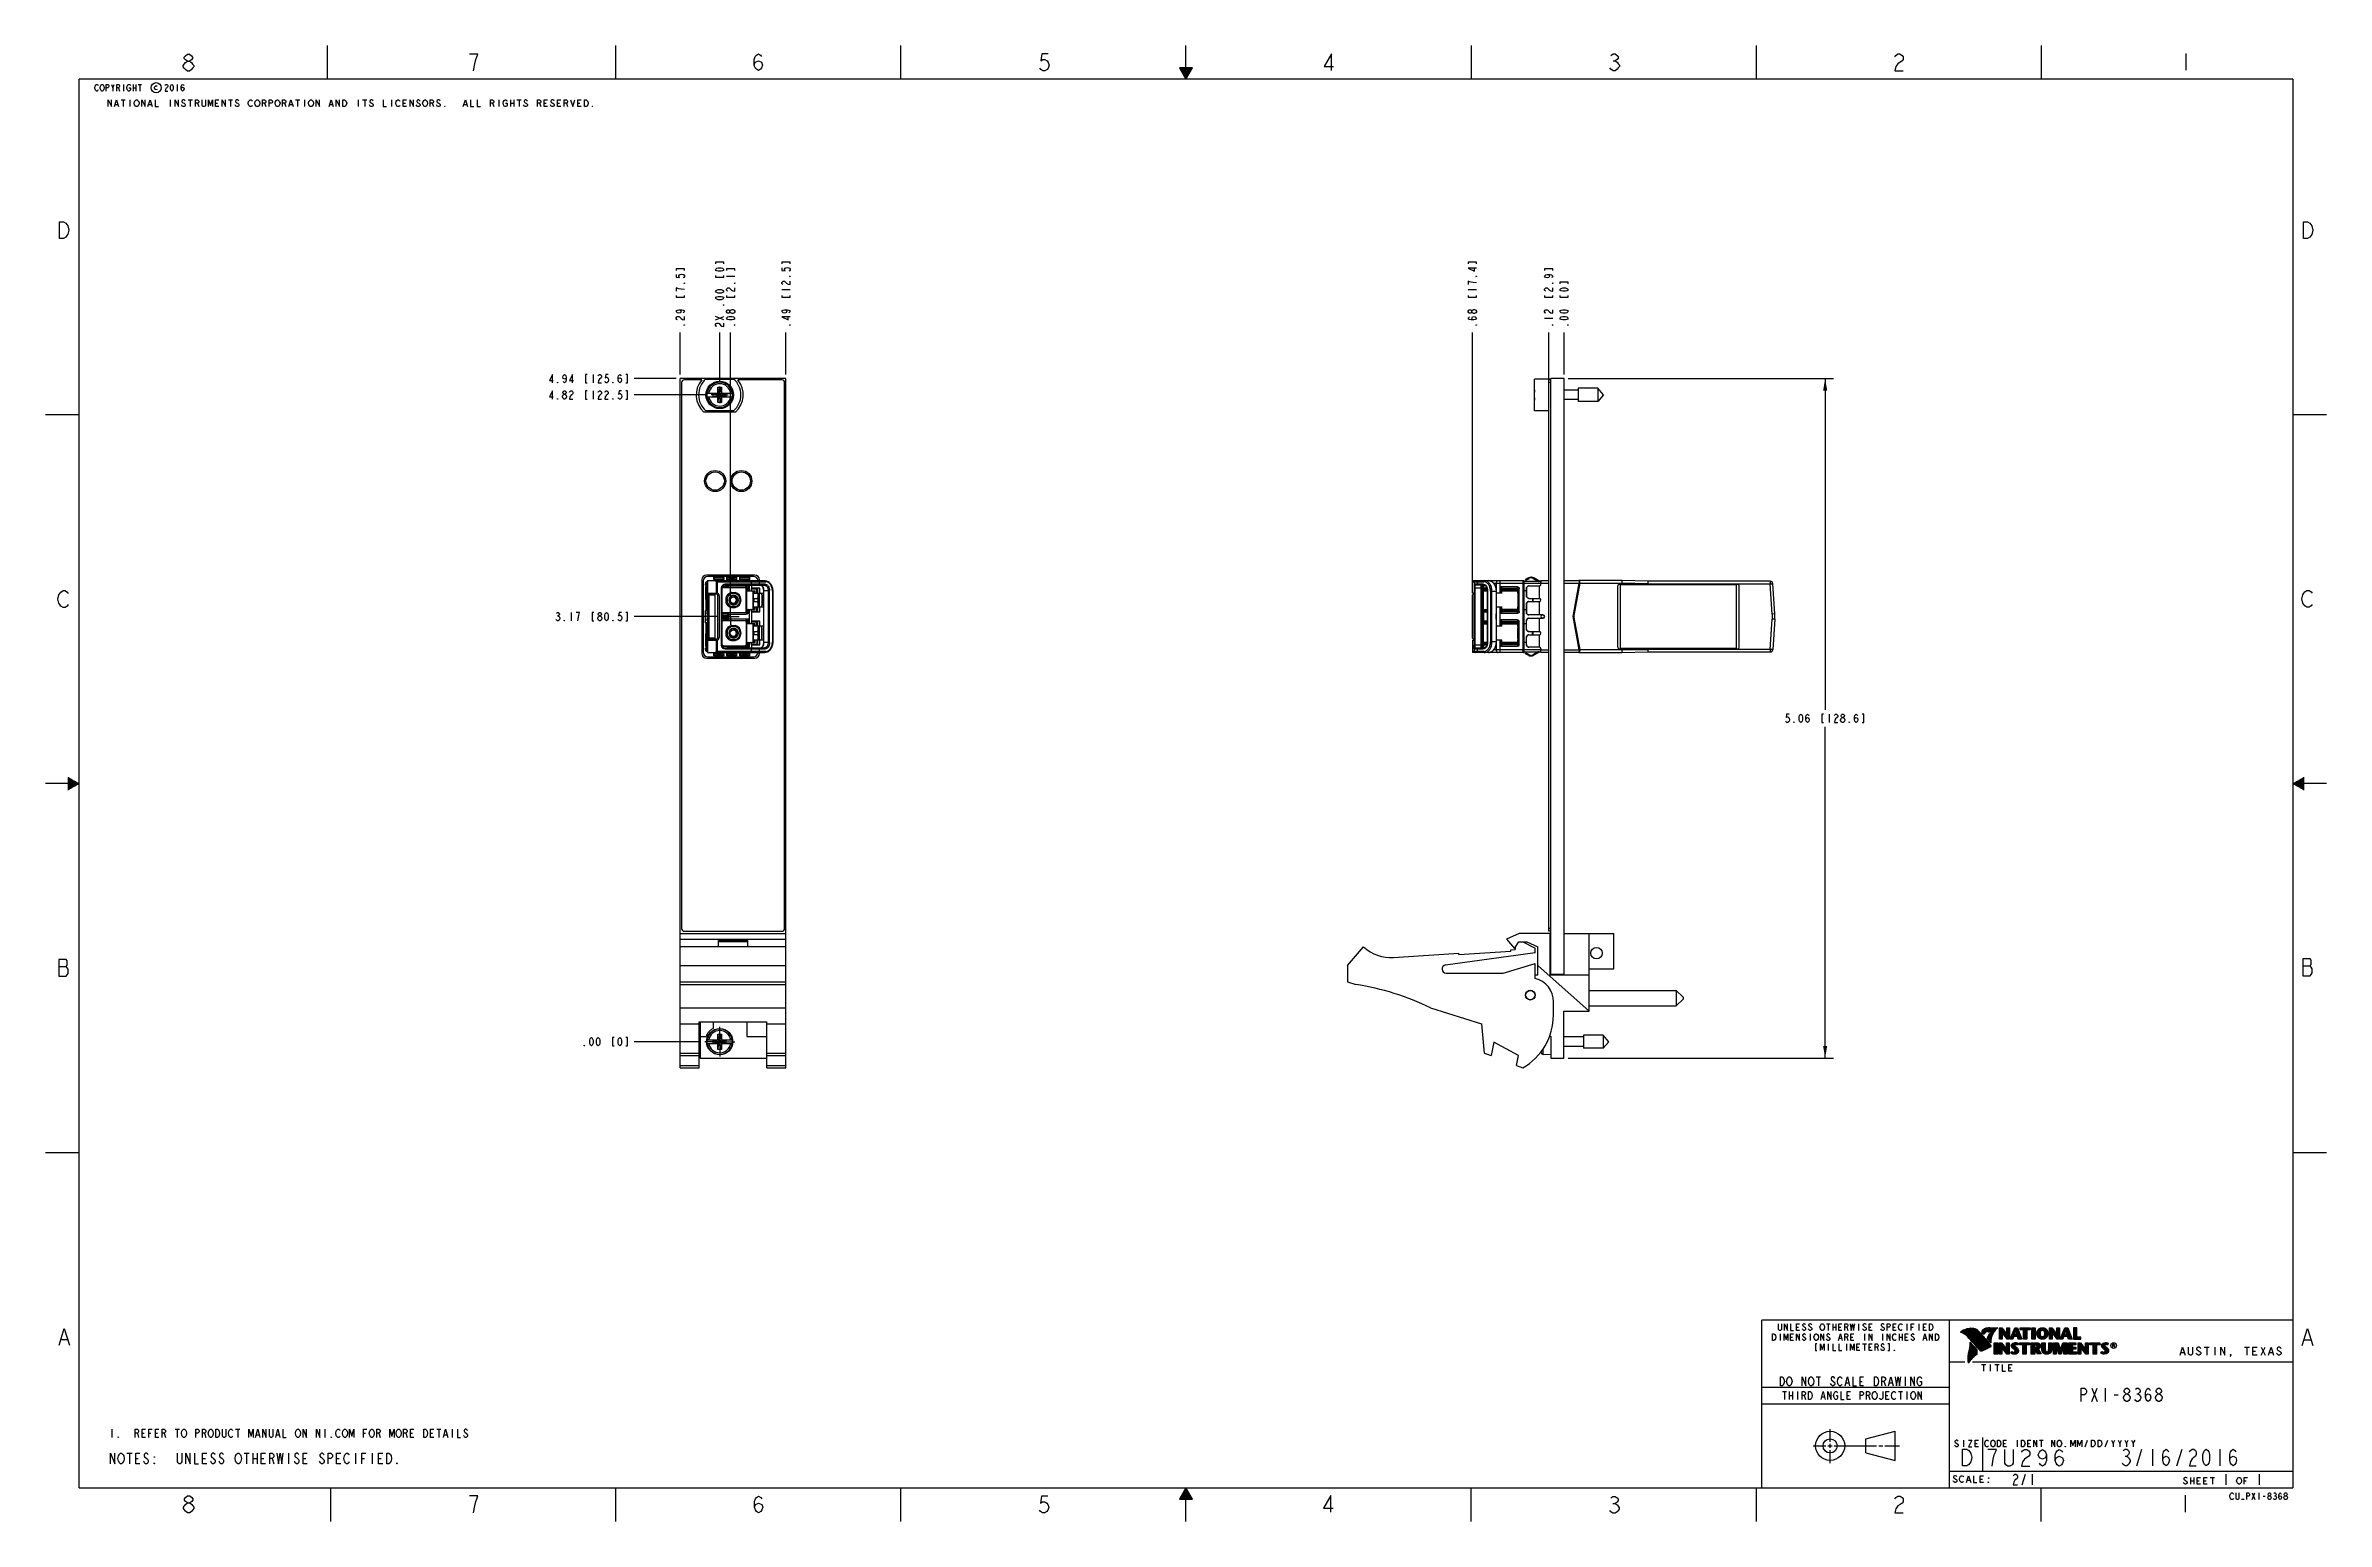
# Model space of a CAD drawing. Header units: inches. Extents: x 0 to 34, y 0 to 22.
import ezdxf

# ---------------------------------------------------------------- set-up
doc = ezdxf.new("R2010")
doc.units = ezdxf.units.IN
doc.header["$LTSCALE"] = 1.87
doc.header["$MEASUREMENT"] = 0
doc.linetypes.add('CENTER', pattern=[0.6, 0.375, -0.075, 0.075, -0.075])
doc.layers.get('0').update_dxf_attribs({"linetype": 'CONTINUOUS'})
for name, color, linetype in [('DEFAULT_1', 7, 'CENTER'), ('DETAIL', 7, 'CONTINUOUS'), ('DIMENSIONS', 7, 'CONTINUOUS')]:
    doc.layers.add(name, color=color, linetype=linetype)
doc.styles.get("Standard").update_dxf_attribs({"font": 'txt', "width": 0.8})
doc.dimstyles.new('DIMSTYLE_1', dxfattribs={"dimtxt": 0.125, "dimasz": 0.18, "dimexe": 0.125, "dimexo": 0.0625, "dimgap": 0.03125, "dimtad": 0, "dimtih": 1, "dimtoh": 1, "dimlfac": 0.5, "dimzin": 4, "dimdsep": 46, "dimtxsty": 'STANDARD', "dimblk": '_FILLED', "dimblk1": '_FILLED', "dimblk2": '_FILLED', "dimcen": 0.09, "dimadec": 0, "dimazin": 0, "dimtp": 0.005, "dimtm": 0.005, "dimtfac": 1, "dimtofl": 0, "dimtmove": 0, "dimatfit": 3, "dimldrblk": '_FILLED', "dimfxl": 1, "dimtolj": 1, "dimtzin": 4, "dimarcsym": 0})
doc.dimstyles.new('DIMSTYLE_2', dxfattribs={"dimtxt": 0.125, "dimasz": 0.18, "dimexe": 0.125, "dimexo": 0.0625, "dimgap": 0.03125, "dimtad": 0, "dimtih": 1, "dimtoh": 1, "dimlfac": 0.5, "dimzin": 4, "dimdsep": 46, "dimtxsty": 'STANDARD', "dimblk": '_FILLED', "dimblk1": '_FILLED', "dimblk2": '_FILLED', "dimcen": 0.09, "dimadec": 0, "dimazin": 0, "dimtp": 0.01, "dimtm": 0.01, "dimtfac": 1, "dimtofl": 0, "dimtmove": 0, "dimatfit": 3, "dimldrblk": '_FILLED', "dimfxl": 1, "dimtolj": 1, "dimtzin": 4, "dimarcsym": 0})
doc.dimstyles.new('DIMSTYLE_3', dxfattribs={"dimtxt": 0.125, "dimasz": 0.18, "dimexe": 0.125, "dimexo": 0.0625, "dimgap": 0.0625, "dimtad": 0, "dimtih": 1, "dimtoh": 1, "dimlfac": 0.5, "dimzin": 4, "dimdsep": 46, "dimtxsty": 'STANDARD', "dimblk": '_FILLED', "dimblk1": '_FILLED', "dimblk2": '_FILLED', "dimcen": 0.09, "dimadec": 0, "dimazin": 0, "dimtp": 0.005, "dimtm": 0.005, "dimtfac": 1, "dimtofl": 0, "dimtmove": 0, "dimatfit": 3, "dimldrblk": '_FILLED', "dimfxl": 1, "dimtolj": 1, "dimtzin": 4, "dimarcsym": 0})

msp = doc.modelspace()

# ---------------------------------------------------------------- blocks, each defined once
blk = doc.blocks.new('CUSTOM_NOTE_BL0', base_point=(3.638, 1.312))
at = {"color": 2, "linetype": 'CONTINUOUS'}
for p, q in [((0.988, 1.375), (0.988, 1.25)), ((1.931, 1.375), (1.994, 1.375)), ((1.963, 1.375), (1.963, 1.25)), ((2.831, 1.375), (2.894, 1.375)), ((2.863, 1.375), (2.863, 1.25)), ((4.162, 1.375), (4.162, 1.25)), ((5.831, 1.375), (5.894, 1.375)), ((5.862, 1.375), (5.862, 1.25)), ((6.062, 1.375), (6.062, 1.25)), ((1.369, 1.313), (1.387, 1.25)), ((1.437, 1.313), (1.469, 1.313)), ((1.538, 1.313), (1.569, 1.313)), ((1.638, 1.313), (1.669, 1.313)), ((1.769, 1.313), (1.787, 1.25)), ((2.369, 1.313), (2.388, 1.25)), ((3.144, 1.292), (3.181, 1.292)), ((3.444, 1.292), (3.481, 1.292)), ((4.738, 1.313), (4.769, 1.313)), ((4.969, 1.313), (4.988, 1.25)), ((5.369, 1.313), (5.388, 1.25)), ((5.437, 1.313), (5.469, 1.313)), ((5.737, 1.313), (5.769, 1.313)), ((5.944, 1.292), (5.981, 1.292))]:
    blk.add_line(p, q, dxfattribs=at)
for points in [[(1.337, 1.25), (1.337, 1.375), (1.369, 1.375), (1.381, 1.365), (1.387, 1.354), (1.387, 1.333), (1.381, 1.323), (1.369, 1.313), (1.337, 1.313)], [(1.488, 1.25), (1.437, 1.25), (1.437, 1.375), (1.488, 1.375)], [(1.538, 1.25), (1.538, 1.375), (1.588, 1.375)], [(1.688, 1.25), (1.638, 1.25), (1.638, 1.375), (1.688, 1.375)], [(1.737, 1.25), (1.737, 1.375), (1.769, 1.375), (1.781, 1.365), (1.787, 1.354), (1.787, 1.333), (1.781, 1.323), (1.769, 1.313), (1.737, 1.313)], [(2.088, 1.271), (2.081, 1.26), (2.069, 1.25), (2.056, 1.25), (2.044, 1.26), (2.038, 1.271), (2.031, 1.281), (2.025, 1.313), (2.031, 1.344), (2.038, 1.354), (2.044, 1.365), (2.056, 1.375), (2.069, 1.375), (2.081, 1.365), (2.088, 1.354), (2.094, 1.344), (2.1, 1.313), (2.094, 1.281), (2.088, 1.271)], [(2.237, 1.25), (2.237, 1.375), (2.269, 1.375), (2.281, 1.365), (2.287, 1.354), (2.287, 1.333), (2.281, 1.323), (2.269, 1.313), (2.237, 1.313)], [(2.337, 1.25), (2.337, 1.375), (2.369, 1.375), (2.381, 1.365), (2.388, 1.354), (2.388, 1.333), (2.381, 1.323), (2.369, 1.313), (2.337, 1.313)], [(2.488, 1.271), (2.481, 1.26), (2.469, 1.25), (2.456, 1.25), (2.444, 1.26), (2.438, 1.271), (2.431, 1.281), (2.425, 1.313), (2.431, 1.344), (2.438, 1.354), (2.444, 1.365), (2.456, 1.375), (2.469, 1.375), (2.481, 1.365), (2.488, 1.354), (2.494, 1.344), (2.5, 1.313), (2.494, 1.281), (2.488, 1.271)], [(2.538, 1.375), (2.562, 1.375), (2.575, 1.365), (2.581, 1.354), (2.588, 1.344), (2.594, 1.313), (2.588, 1.281), (2.581, 1.271), (2.575, 1.26), (2.562, 1.25), (2.538, 1.25), (2.538, 1.375)], [(2.688, 1.375), (2.688, 1.271), (2.681, 1.26), (2.669, 1.25), (2.656, 1.25), (2.644, 1.26), (2.638, 1.271), (2.638, 1.375)], [(2.787, 1.271), (2.781, 1.26), (2.769, 1.25), (2.756, 1.25), (2.744, 1.26), (2.738, 1.271), (2.731, 1.281), (2.725, 1.313), (2.731, 1.344), (2.738, 1.354), (2.744, 1.365), (2.756, 1.375), (2.769, 1.375), (2.781, 1.365), (2.787, 1.354)], [(3.031, 1.25), (3.031, 1.375), (3.063, 1.271), (3.094, 1.375), (3.094, 1.25)], [(3.131, 1.25), (3.163, 1.375), (3.194, 1.25)], [(3.238, 1.25), (3.238, 1.375), (3.288, 1.25), (3.288, 1.375)], [(3.388, 1.375), (3.388, 1.271), (3.381, 1.26), (3.369, 1.25), (3.356, 1.25), (3.344, 1.26), (3.338, 1.271), (3.338, 1.375)], [(3.431, 1.25), (3.462, 1.375), (3.494, 1.25)], [(3.538, 1.375), (3.538, 1.25), (3.588, 1.25)], [(3.787, 1.271), (3.781, 1.26), (3.769, 1.25), (3.756, 1.25), (3.744, 1.26), (3.737, 1.271), (3.731, 1.281), (3.725, 1.313), (3.731, 1.344), (3.737, 1.354), (3.744, 1.365), (3.756, 1.375), (3.769, 1.375), (3.781, 1.365), (3.787, 1.354), (3.794, 1.344), (3.8, 1.313), (3.794, 1.281), (3.787, 1.271)], [(3.837, 1.25), (3.837, 1.375), (3.887, 1.25), (3.887, 1.375)], [(4.037, 1.25), (4.037, 1.375), (4.088, 1.25), (4.088, 1.375)], [(4.387, 1.271), (4.381, 1.26), (4.369, 1.25), (4.356, 1.25), (4.344, 1.26), (4.338, 1.271), (4.331, 1.281), (4.325, 1.313), (4.331, 1.344), (4.338, 1.354), (4.344, 1.365), (4.356, 1.375), (4.369, 1.375), (4.381, 1.365), (4.387, 1.354)], [(4.487, 1.271), (4.481, 1.26), (4.469, 1.25), (4.456, 1.25), (4.444, 1.26), (4.438, 1.271), (4.431, 1.281), (4.425, 1.313), (4.431, 1.344), (4.438, 1.354), (4.444, 1.365), (4.456, 1.375), (4.469, 1.375), (4.481, 1.365), (4.487, 1.354), (4.494, 1.344), (4.5, 1.313), (4.494, 1.281), (4.487, 1.271)], [(4.531, 1.25), (4.531, 1.375), (4.563, 1.271), (4.594, 1.375), (4.594, 1.25)], [(4.738, 1.25), (4.738, 1.375), (4.787, 1.375)], [(4.888, 1.271), (4.881, 1.26), (4.869, 1.25), (4.856, 1.25), (4.844, 1.26), (4.838, 1.271), (4.831, 1.281), (4.825, 1.313), (4.831, 1.344), (4.838, 1.354), (4.844, 1.365), (4.856, 1.375), (4.869, 1.375), (4.881, 1.365), (4.888, 1.354), (4.894, 1.344), (4.9, 1.313), (4.894, 1.281), (4.888, 1.271)], [(4.937, 1.25), (4.937, 1.375), (4.969, 1.375), (4.981, 1.365), (4.988, 1.354), (4.988, 1.333), (4.981, 1.323), (4.969, 1.313), (4.937, 1.313)], [(5.131, 1.25), (5.131, 1.375), (5.163, 1.271), (5.194, 1.375), (5.194, 1.25)], [(5.288, 1.271), (5.281, 1.26), (5.269, 1.25), (5.256, 1.25), (5.244, 1.26), (5.237, 1.271), (5.231, 1.281), (5.225, 1.313), (5.231, 1.344), (5.237, 1.354), (5.244, 1.365), (5.256, 1.375), (5.269, 1.375), (5.281, 1.365), (5.288, 1.354), (5.294, 1.344), (5.3, 1.313), (5.294, 1.281), (5.288, 1.271)], [(5.337, 1.25), (5.337, 1.375), (5.369, 1.375), (5.381, 1.365), (5.388, 1.354), (5.388, 1.333), (5.381, 1.323), (5.369, 1.313), (5.337, 1.313)], [(5.488, 1.25), (5.437, 1.25), (5.437, 1.375), (5.488, 1.375)], [(5.637, 1.375), (5.662, 1.375), (5.675, 1.365), (5.681, 1.354), (5.688, 1.344), (5.694, 1.313), (5.688, 1.281), (5.681, 1.271), (5.675, 1.26), (5.662, 1.25), (5.637, 1.25), (5.637, 1.375)], [(5.787, 1.25), (5.737, 1.25), (5.737, 1.375), (5.787, 1.375)], [(5.931, 1.25), (5.962, 1.375), (5.994, 1.25)], [(6.138, 1.375), (6.138, 1.25), (6.187, 1.25)], [(6.287, 1.354), (6.281, 1.365), (6.269, 1.375), (6.256, 1.375), (6.244, 1.365), (6.238, 1.354), (6.238, 1.344), (6.244, 1.333), (6.256, 1.323), (6.269, 1.313), (6.281, 1.302), (6.287, 1.292), (6.287, 1.271), (6.281, 1.26), (6.269, 1.25), (6.256, 1.25), (6.244, 1.26), (6.238, 1.271), (6.231, 1.281)], [(1.088, 1.25), (1.081, 1.25), (1.081, 1.26), (1.088, 1.25)], [(4.262, 1.25), (4.256, 1.25), (4.256, 1.26), (4.262, 1.25)]]:
    blk.add_lwpolyline(points, dxfattribs=at)
blk = doc.blocks.new('*D0')
at = {"layer": 'DIMENSIONS', "color": 2, "linetype": 'CONTINUOUS'}
blk.add_line((21.27, 13.873), (21.27, 17.724), dxfattribs=at)
blk = doc.blocks.new('_FILLED')
at = {"color": 0, "linetype": 'BYBLOCK'}
blk.add_solid([(0, 0), (-1, 0.17), (-1, -0.17)], dxfattribs=at)
blk = doc.blocks.new('*D1')
at = {"layer": 'DIMENSIONS', "color": 2, "linetype": 'CONTINUOUS'}
blk.add_line((22.637, 17.099), (22.637, 17.724), dxfattribs=at)
blk = doc.blocks.new('*D2')
at = {"layer": 'DIMENSIONS', "color": 2, "linetype": 'CONTINUOUS'}
for p, q in [((22.699, 17.037), (26.653, 17.037)), ((26.528, 17.037), (26.528, 12.097)), ((26.528, 6.907), (26.528, 11.847)), ((22.695, 6.907), (26.653, 6.907))]:
    blk.add_line(p, q, dxfattribs=at)
at = {"layer": 'DIMENSIONS', "color": 2, "linetype": 'CONTINUOUS', "xscale": 0.18, "yscale": 0.18, "zscale": 0.18}
for p, rotation in [((26.528, 17.037), 90), ((26.528, 6.907), 270)]:
    blk.add_blockref('_FILLED', p, dxfattribs=dict(at, rotation=rotation))
blk = doc.blocks.new('*D3')
at = {"layer": 'DIMENSIONS', "color": 2, "linetype": 'CONTINUOUS'}
blk.add_line((22.407, 17.039), (22.407, 17.724), dxfattribs=at)
blk = doc.blocks.new('*D4')
at = {"layer": 'DIMENSIONS', "color": 2, "linetype": 'CONTINUOUS'}
blk.add_line((9.461, 17.099), (9.461, 17.724), dxfattribs=at)
blk = doc.blocks.new('*D5')
at = {"layer": 'DIMENSIONS', "color": 2, "linetype": 'CONTINUOUS'}
blk.add_line((10.049, 16.981), (10.049, 17.724), dxfattribs=at)
blk = doc.blocks.new('*D6')
at = {"layer": 'DIMENSIONS', "color": 2, "linetype": 'CONTINUOUS'}
blk.add_line((11.037, 17.099), (11.037, 17.724), dxfattribs=at)
blk = doc.blocks.new('*D7')
at = {"layer": 'DIMENSIONS', "color": 2, "linetype": 'CONTINUOUS'}
blk.add_line((9.399, 17.037), (8.774, 17.037), dxfattribs=at)
blk = doc.blocks.new('*D8')
at = {"layer": 'DIMENSIONS', "color": 2, "linetype": 'CONTINUOUS'}
blk.add_line((9.764, 7.151), (8.774, 7.151), dxfattribs=at)
blk = doc.blocks.new('*D9')
at = {"layer": 'DIMENSIONS', "color": 2, "linetype": 'CONTINUOUS'}
blk.add_line((9.862, 16.793), (8.774, 16.793), dxfattribs=at)
blk = doc.blocks.new('*D10')
at = {"layer": 'DIMENSIONS', "color": 2, "linetype": 'CONTINUOUS'}
blk.add_line((10.025, 13.488), (8.774, 13.488), dxfattribs=at)
blk = doc.blocks.new('*D11')
at = {"layer": 'DIMENSIONS', "color": 2, "linetype": 'CONTINUOUS'}
blk.add_line((10.212, 13.676), (10.212, 17.724), dxfattribs=at)
blk = doc.blocks.new('NOTES_HEADER_BL1', base_point=(3.106, 0.938))
at = {"layer": 'DETAIL', "color": 2, "linetype": 'CONTINUOUS'}
for p, q in [((1.21, 1.016), (1.289, 1.016)), ((1.25, 1.016), (1.25, 0.86)), ((1.343, 0.938), (1.382, 0.938)), ((2.341, 0.938), (2.381, 0.938)), ((2.958, 1.016), (3.036, 1.016)), ((2.997, 1.016), (2.997, 0.86)), ((3.09, 1.016), (3.09, 0.86)), ((3.09, 0.938), (3.153, 0.938)), ((3.153, 1.016), (3.153, 0.86)), ((3.215, 0.938), (3.254, 0.938)), ((3.379, 0.938), (3.402, 0.86)), ((3.621, 1.016), (3.621, 0.86)), ((3.839, 0.938), (3.878, 0.938)), ((4.338, 0.938), (4.377, 0.938)), ((4.619, 1.016), (4.619, 0.86)), ((4.713, 0.938), (4.752, 0.938)), ((4.869, 1.016), (4.869, 0.86)), ((4.962, 0.938), (5.001, 0.938))]:
    blk.add_line(p, q, dxfattribs=at)
for points in [[(0.969, 0.86), (0.969, 1.016), (1.031, 0.86), (1.031, 1.016)], [(1.156, 0.886), (1.148, 0.873), (1.132, 0.86), (1.117, 0.86), (1.101, 0.873), (1.094, 0.886), (1.086, 0.898), (1.078, 0.938), (1.086, 0.977), (1.094, 0.99), (1.101, 1.002), (1.117, 1.016), (1.132, 1.016), (1.148, 1.002), (1.156, 0.99), (1.164, 0.977), (1.172, 0.938), (1.164, 0.898), (1.156, 0.886)], [(1.405, 0.86), (1.343, 0.86), (1.343, 1.016), (1.405, 1.016)], [(1.53, 0.99), (1.522, 1.002), (1.507, 1.016), (1.491, 1.016), (1.476, 1.002), (1.468, 0.99), (1.468, 0.977), (1.476, 0.963), (1.491, 0.95), (1.507, 0.938), (1.522, 0.925), (1.53, 0.911), (1.53, 0.886), (1.522, 0.873), (1.507, 0.86), (1.491, 0.86), (1.476, 0.873), (1.468, 0.886), (1.46, 0.898)], [(1.624, 0.963), (1.624, 0.95), (1.616, 0.963), (1.624, 0.963)], [(1.624, 0.86), (1.616, 0.86), (1.616, 0.873), (1.624, 0.86)], [(2.03, 1.016), (2.03, 0.886), (2.022, 0.873), (2.006, 0.86), (1.99, 0.86), (1.975, 0.873), (1.967, 0.886), (1.967, 1.016)], [(2.092, 0.86), (2.092, 1.016), (2.154, 0.86), (2.154, 1.016)], [(2.217, 1.016), (2.217, 0.86), (2.279, 0.86)], [(2.404, 0.86), (2.341, 0.86), (2.341, 1.016), (2.404, 1.016)], [(2.529, 0.99), (2.521, 1.002), (2.505, 1.016), (2.49, 1.016), (2.474, 1.002), (2.466, 0.99), (2.466, 0.977), (2.474, 0.963), (2.49, 0.95), (2.505, 0.938), (2.521, 0.925), (2.529, 0.911), (2.529, 0.886), (2.521, 0.873), (2.505, 0.86), (2.49, 0.86), (2.474, 0.873), (2.466, 0.886), (2.458, 0.898)], [(2.654, 0.99), (2.646, 1.002), (2.63, 1.016), (2.614, 1.016), (2.599, 1.002), (2.591, 0.99), (2.591, 0.977), (2.599, 0.963), (2.614, 0.95), (2.63, 0.938), (2.646, 0.925), (2.654, 0.911), (2.654, 0.886), (2.646, 0.873), (2.63, 0.86), (2.614, 0.86), (2.599, 0.873), (2.591, 0.886), (2.583, 0.898)], [(2.903, 0.886), (2.895, 0.873), (2.88, 0.86), (2.864, 0.86), (2.848, 0.873), (2.841, 0.886), (2.833, 0.898), (2.825, 0.938), (2.833, 0.977), (2.841, 0.99), (2.848, 1.002), (2.864, 1.016), (2.88, 1.016), (2.895, 1.002), (2.903, 0.99), (2.911, 0.977), (2.919, 0.938), (2.911, 0.898), (2.903, 0.886)], [(3.277, 0.86), (3.215, 0.86), (3.215, 1.016), (3.277, 1.016)], [(3.34, 0.86), (3.34, 1.016), (3.379, 1.016), (3.394, 1.002), (3.402, 0.99), (3.402, 0.963), (3.394, 0.95), (3.379, 0.938), (3.34, 0.938)], [(3.449, 1.016), (3.473, 0.86), (3.496, 1.016), (3.519, 0.86), (3.543, 1.016)], [(3.777, 0.99), (3.769, 1.002), (3.753, 1.016), (3.738, 1.016), (3.722, 1.002), (3.714, 0.99), (3.714, 0.977), (3.722, 0.963), (3.738, 0.95), (3.753, 0.938), (3.769, 0.925), (3.777, 0.911), (3.777, 0.886), (3.769, 0.873), (3.753, 0.86), (3.738, 0.86), (3.722, 0.873), (3.714, 0.886), (3.707, 0.898)], [(3.901, 0.86), (3.839, 0.86), (3.839, 1.016), (3.901, 1.016)], [(4.151, 0.99), (4.143, 1.002), (4.128, 1.016), (4.112, 1.016), (4.096, 1.002), (4.089, 0.99), (4.089, 0.977), (4.096, 0.963), (4.112, 0.95), (4.128, 0.938), (4.143, 0.925), (4.151, 0.911), (4.151, 0.886), (4.143, 0.873), (4.128, 0.86), (4.112, 0.86), (4.096, 0.873), (4.089, 0.886), (4.081, 0.898)], [(4.213, 0.86), (4.213, 1.016), (4.253, 1.016), (4.268, 1.002), (4.276, 0.99), (4.276, 0.963), (4.268, 0.95), (4.253, 0.938), (4.213, 0.938)], [(4.401, 0.86), (4.338, 0.86), (4.338, 1.016), (4.401, 1.016)], [(4.525, 0.886), (4.518, 0.873), (4.502, 0.86), (4.487, 0.86), (4.471, 0.873), (4.463, 0.886), (4.455, 0.898), (4.447, 0.938), (4.455, 0.977), (4.463, 0.99), (4.471, 1.002), (4.487, 1.016), (4.502, 1.016), (4.518, 1.002), (4.525, 0.99)], [(4.713, 0.86), (4.713, 1.016), (4.775, 1.016)], [(5.025, 0.86), (4.962, 0.86), (4.962, 1.016), (5.025, 1.016)], [(5.087, 1.016), (5.118, 1.016), (5.134, 1.002), (5.142, 0.99), (5.15, 0.977), (5.157, 0.938), (5.15, 0.898), (5.142, 0.886), (5.134, 0.873), (5.118, 0.86), (5.087, 0.86), (5.087, 1.016)], [(5.243, 0.86), (5.235, 0.86), (5.235, 0.873), (5.243, 0.86)]]:
    blk.add_lwpolyline(points, dxfattribs=at)

# ---------------------------------------------------------------- dimensions: what is measured, and where the dimension line sits
at = {"layer": 'DIMENSIONS', "color": 2, "linetype": 'CONTINUOUS'}
for feature_location, offset, dtype, origin, dimstyle, picture, middle in [((9.461, 17.099), (0, 0.625), 1, (10.049, 16.918), 'DIMSTYLE_1', '*D4', (9.524, 17.787)), ((11.037, 17.099), (0, 0.625), 1, (10.049, 17.037), 'DIMSTYLE_1', '*D6', (11.1, 17.787)), ((10.212, 13.676), (0, 4.048), 1, (10.049, 13.614), 'DIMSTYLE_1', '*D11', (10.275, 17.787)), ((21.27, 13.873), (0, 3.851), 1, (22.637, 17.037), 'DIMSTYLE_1', '*D0', (21.332, 17.787)), ((22.406819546, 17.039358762), (0, 0.685), 1, (22.636819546, 16.976858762), 'DIMSTYLE_1', '*D3', (22.469319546, 17.786858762)), ((22.636819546, 17.099358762), (0, 0.625), 1, (22.636819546, 17.036858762), 'DIMSTYLE_2', '*D1', (22.699319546, 17.786858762)), ((9.399, 17.037), (-0.625, 0), 0, (9.826, 7.151), 'DIMSTYLE_1', '*D7', (7.486, 16.974)), ((9.862, 16.793), (-1.088, 0), 0, (9.924, 7.151), 'DIMSTYLE_1', '*D9', (7.486, 16.73)), ((10.025, 13.488), (-1.251, 0), 0, (10.087, 7.151), 'DIMSTYLE_1', '*D10', (7.586, 13.426)), ((9.763702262, 7.151038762), (-0.99, 0), 0, (9.826202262, 7.151038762), 'DIMSTYLE_2', '*D8', (7.986202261, 7.088538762))]:
    dim = msp.add_ordinate_dim(feature_location=feature_location, offset=offset, dtype=dtype, origin=origin, dimstyle=dimstyle, dxfattribs=at)
    dim.commit()
    dim.dimension.update_dxf_attribs({"geometry": picture, "text_midpoint": middle})
dim = msp.add_ordinate_dim(feature_location=(10.049202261, 16.980558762), offset=(0, 0.7438), dtype=1, origin=(10.049202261, 16.918058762), text='2X <>', dimstyle='DIMSTYLE_2', dxfattribs=at)
dim.commit()
dim.dimension.update_dxf_attribs({"geometry": '*D5', "text_midpoint": (10.111702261, 17.786858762)})
dim = msp.add_linear_dim(base=(26.5279, 6.907), p1=(22.6368, 17.0369), p2=(22.6328, 6.907), angle=270, dimstyle='DIMSTYLE_3', dxfattribs=at)
dim.commit()
dim.dimension.update_dxf_attribs({"geometry": '*D2', "text_midpoint": (25.9154, 11.9094), "dimtype": 160})

# ---------------------------------------------------------------- linework, layer by layer
at = {"color": 2, "linetype": 'CONTINUOUS'}
for p, q in [((4.2, 21.5), (4.2, 22)), ((8.5, 21.5), (8.5, 22)), ((12.75, 21.5), (12.75, 22)), ((17, 21.5), (17, 22)), ((21.25, 22), (21.25, 21.5)), ((23.366, 21.772), (23.398, 21.772)), ((25.5, 22), (25.5, 21.5)), ((29.75, 22), (29.75, 21.5)), ((31.903, 21.883), (31.903, 21.633)), ((1.003, 21.372), (1.023, 21.422)), ((1.163, 21.422), (1.163, 21.322)), ((1.303, 21.422), (1.303, 21.322)), ((1.343, 21.422), (1.343, 21.322)), ((1.378, 21.422), (1.428, 21.422)), ((1.403, 21.422), (1.403, 21.322)), ((1.963, 21.422), (1.963, 21.322)), ((16.902, 21.67), (17, 21.5)), ((17.098, 21.67), (16.902, 21.67)), ((16.908, 21.66), (17.092, 21.66)), ((16.913, 21.65), (17.087, 21.65)), ((16.919, 21.64), (17.081, 21.64)), ((16.925, 21.63), (17.075, 21.63)), ((16.931, 21.62), (17.069, 21.62)), ((16.937, 21.61), (17.064, 21.61)), ((16.942, 21.6), (17.058, 21.6)), ((16.948, 21.59), (17.052, 21.59)), ((16.954, 21.58), (17.046, 21.58)), ((16.96, 21.57), (17.04, 21.57)), ((16.965, 21.56), (17.035, 21.56)), ((16.971, 21.55), (17.029, 21.55)), ((16.977, 21.54), (17.023, 21.54)), ((16.983, 21.53), (17.017, 21.53)), ((16.988, 21.52), (17.012, 21.52)), ((16.994, 21.51), (17.006, 21.51)), ((17, 21.5), (17.098, 21.67)), ((1.038, 21.124), (1.076, 21.124)), ((1.088, 21.372), (1.103, 21.322)), ((1.126, 21.191), (1.188, 21.191)), ((1.157, 21.191), (1.157, 21.091)), ((1.257, 21.191), (1.257, 21.091)), ((1.303, 21.372), (1.343, 21.372)), ((1.538, 21.124), (1.576, 21.124)), ((1.857, 21.191), (1.857, 21.091)), ((2.038, 21.099), (2.026, 21.116)), ((2.126, 21.191), (2.188, 21.191)), ((2.157, 21.191), (2.157, 21.091)), ((2.263, 21.141), (2.282, 21.091)), ((2.532, 21.141), (2.563, 21.141)), ((2.726, 21.191), (2.788, 21.191)), ((2.757, 21.191), (2.757, 21.091)), ((2.838, 21.099), (2.826, 21.116)), ((3.263, 21.141), (3.282, 21.091)), ((3.563, 21.141), (3.582, 21.091)), ((3.638, 21.124), (3.676, 21.124)), ((3.726, 21.191), (3.788, 21.191)), ((3.757, 21.191), (3.757, 21.091)), ((3.857, 21.191), (3.857, 21.091)), ((4.238, 21.124), (4.276, 21.124)), ((4.657, 21.191), (4.657, 21.091)), ((4.726, 21.191), (4.788, 21.191)), ((4.757, 21.191), (4.757, 21.091)), ((4.838, 21.099), (4.826, 21.116)), ((5.157, 21.191), (5.157, 21.091)), ((5.332, 21.141), (5.363, 21.141)), ((5.538, 21.099), (5.526, 21.116)), ((5.763, 21.141), (5.782, 21.091)), ((6.238, 21.124), (6.276, 21.124)), ((6.663, 21.141), (6.682, 21.091)), ((6.757, 21.191), (6.757, 21.091)), ((6.932, 21.191), (6.932, 21.091)), ((6.932, 21.141), (6.982, 21.141)), ((6.982, 21.191), (6.982, 21.091)), ((7.026, 21.191), (7.088, 21.191)), ((7.057, 21.191), (7.057, 21.091)), ((7.138, 21.099), (7.126, 21.116)), ((7.363, 21.141), (7.382, 21.091)), ((7.432, 21.141), (7.463, 21.141)), ((7.632, 21.141), (7.663, 21.141)), ((7.763, 21.141), (7.782, 21.091)), ((7.932, 21.141), (7.963, 21.141)), ((0, 16.5), (0.5, 16.5)), ((33.5, 16.5), (34, 16.5)), ((0.5, 11), (0, 11)), ((0.33, 11.09), (0.344, 11.09)), ((0.33, 11.08), (0.361, 11.08)), ((0.33, 11.07), (0.379, 11.07)), ((0.33, 11.06), (0.396, 11.06)), ((0.33, 11.05), (0.413, 11.05)), ((0.33, 11.04), (0.431, 11.04)), ((0.33, 11.03), (0.448, 11.03)), ((0.33, 11.02), (0.465, 11.02)), ((0.33, 11.01), (0.483, 11.01)), ((0.33, 10.99), (0.483, 10.99)), ((0.33, 10.98), (0.465, 10.98)), ((0.33, 10.97), (0.448, 10.97)), ((0.33, 10.96), (0.431, 10.96)), ((0.33, 10.95), (0.413, 10.95)), ((0.33, 10.94), (0.396, 10.94)), ((0.33, 10.93), (0.379, 10.93)), ((0.33, 10.92), (0.361, 10.92)), ((0.33, 10.91), (0.344, 10.91)), ((34, 11), (33.5, 11)), ((33.517, 11.01), (33.67, 11.01)), ((33.517, 10.99), (33.67, 10.99)), ((33.535, 11.02), (33.67, 11.02)), ((33.535, 10.98), (33.67, 10.98)), ((33.552, 11.03), (33.67, 11.03)), ((33.552, 10.97), (33.67, 10.97)), ((33.569, 11.04), (33.67, 11.04)), ((33.569, 10.96), (33.67, 10.96)), ((33.587, 11.05), (33.67, 11.05)), ((33.587, 10.95), (33.67, 10.95)), ((33.604, 11.06), (33.67, 11.06)), ((33.604, 10.94), (33.67, 10.94)), ((33.621, 11.07), (33.67, 11.07)), ((33.621, 10.93), (33.67, 10.93)), ((33.639, 11.08), (33.67, 11.08)), ((33.639, 10.92), (33.67, 10.92)), ((33.656, 11.09), (33.67, 11.09)), ((33.656, 10.91), (33.67, 10.91)), ((0.195, 8.272), (0.305, 8.272)), ((33.647, 8.28), (33.757, 8.28)), ((0, 5.5), (0.5, 5.5)), ((33.5, 5.5), (34, 5.5)), ((25.855, 2.796), (25.855, 2.696)), ((26.012, 2.746), (26.041, 2.746)), ((26.102, 2.896), (26.131, 2.896)), ((26.198, 2.854), (26.187, 2.871)), ((26.198, 2.704), (26.187, 2.721)), ((26.305, 2.796), (26.305, 2.696)), ((26.547, 2.946), (26.603, 2.946)), ((26.575, 2.946), (26.575, 2.846)), ((26.642, 2.946), (26.642, 2.846)), ((26.642, 2.896), (26.687, 2.896)), ((26.687, 2.946), (26.687, 2.846)), ((26.732, 2.896), (26.761, 2.896)), ((26.738, 2.729), (26.772, 2.729)), ((26.851, 2.896), (26.867, 2.846)), ((26.851, 2.746), (26.867, 2.696)), ((26.912, 2.746), (26.941, 2.746)), ((27.025, 2.946), (27.025, 2.846)), ((27.098, 2.854), (27.087, 2.871)), ((27.115, 2.796), (27.115, 2.696)), ((27.182, 2.896), (27.211, 2.896)), ((27.385, 2.796), (27.385, 2.696)), ((27.542, 2.896), (27.571, 2.896)), ((27.632, 2.796), (27.632, 2.696)), ((27.632, 2.746), (27.677, 2.746)), ((27.677, 2.796), (27.677, 2.696)), ((27.722, 2.746), (27.751, 2.746)), ((27.745, 2.946), (27.745, 2.846)), ((27.812, 2.896), (27.841, 2.896)), ((27.925, 2.946), (27.925, 2.846)), ((27.992, 2.896), (28.021, 2.896)), ((27.998, 2.729), (28.032, 2.729)), ((28.556, 2.822), (28.556, 2.825)), ((28.563, 2.819), (28.563, 2.829)), ((28.57, 2.817), (28.57, 2.833)), ((28.577, 2.814), (28.577, 2.837)), ((28.583, 2.811), (28.583, 2.841)), ((28.59, 2.807), (28.59, 2.845)), ((28.597, 2.803), (28.597, 2.848)), ((28.604, 2.799), (28.604, 2.851)), ((28.611, 2.795), (28.611, 2.854)), ((28.618, 2.791), (28.618, 2.856)), ((28.625, 2.786), (28.625, 2.858)), ((28.632, 2.78), (28.632, 2.861)), ((28.638, 2.775), (28.638, 2.863)), ((28.645, 2.769), (28.645, 2.864)), ((28.652, 2.762), (28.652, 2.866)), ((28.659, 2.755), (28.659, 2.868)), ((28.666, 2.747), (28.666, 2.869)), ((28.673, 2.74), (28.673, 2.871)), ((28.68, 2.732), (28.68, 2.872)), ((28.686, 2.725), (28.686, 2.873)), ((28.693, 2.717), (28.693, 2.873)), ((28.7, 2.709), (28.7, 2.873)), ((28.707, 2.701), (28.707, 2.873)), ((28.714, 2.694), (28.714, 2.873)), ((28.721, 2.686), (28.721, 2.872)), ((28.728, 2.678), (28.728, 2.872)), ((28.735, 2.67), (28.735, 2.87)), ((28.741, 2.661), (28.741, 2.869)), ((28.748, 2.653), (28.748, 2.868)), ((28.755, 2.645), (28.755, 2.866)), ((28.762, 2.637), (28.762, 2.864)), ((28.769, 2.629), (28.769, 2.861)), ((28.776, 2.621), (28.776, 2.858)), ((28.783, 2.614), (28.783, 2.854)), ((28.789, 2.606), (28.789, 2.85)), ((28.796, 2.598), (28.796, 2.845)), ((28.803, 2.591), (28.803, 2.839)), ((28.81, 2.584), (28.81, 2.833)), ((28.817, 2.576), (28.817, 2.825)), ((28.824, 2.569), (28.824, 2.818)), ((28.831, 2.562), (28.831, 2.811)), ((28.837, 2.556), (28.837, 2.804)), ((28.844, 2.55), (28.844, 2.797)), ((28.851, 2.547), (28.851, 2.789)), ((28.858, 2.547), (28.858, 2.782)), ((28.886, 2.792), (28.863, 2.819)), ((28.865, 2.548), (28.865, 2.775)), ((28.888, 2.798), (28.868, 2.821)), ((28.872, 2.817), (28.872, 2.834)), ((28.872, 2.551), (28.872, 2.768)), ((28.879, 2.809), (28.879, 2.846)), ((28.879, 2.554), (28.879, 2.76)), ((28.886, 2.801), (28.886, 2.854)), ((28.886, 2.557), (28.886, 2.752)), ((28.892, 2.8), (28.892, 2.859)), ((28.892, 2.56), (28.892, 2.744)), ((28.899, 2.804), (28.899, 2.863)), ((28.899, 2.563), (28.899, 2.736)), ((28.906, 2.809), (28.906, 2.867)), ((28.906, 2.566), (28.906, 2.727)), ((28.913, 2.815), (28.913, 2.87)), ((28.92, 2.822), (28.92, 2.872)), ((28.927, 2.828), (28.927, 2.874)), ((28.934, 2.831), (28.934, 2.875)), ((28.94, 2.833), (28.94, 2.876)), ((28.962, 2.705), (28.944, 2.726)), ((28.947, 2.834), (28.947, 2.877)), ((28.966, 2.708), (28.95, 2.726)), ((28.954, 2.833), (28.954, 2.878)), ((28.954, 2.721), (28.954, 2.736)), ((28.961, 2.831), (28.961, 2.879)), ((28.961, 2.713), (28.961, 2.752)), ((28.968, 2.829), (28.968, 2.879)), ((28.968, 2.705), (28.968, 2.77)), ((28.975, 2.828), (28.975, 2.88)), ((28.975, 2.697), (28.975, 2.782)), ((28.982, 2.828), (28.982, 2.88)), ((28.982, 2.689), (28.982, 2.789)), ((28.984, 2.885), (29.101, 2.887)), ((28.985, 2.88), (29.088, 2.882)), ((28.988, 2.828), (28.988, 2.88)), ((28.988, 2.681), (28.988, 2.792)), ((28.995, 2.828), (28.995, 2.88)), ((28.995, 2.7), (28.995, 2.794)), ((29.002, 2.826), (29.002, 2.88)), ((29.002, 2.745), (29.002, 2.795)), ((29.009, 2.822), (29.009, 2.881)), ((29.009, 2.764), (29.009, 2.795)), ((29.016, 2.781), (29.016, 2.881)), ((29.023, 2.795), (29.023, 2.881)), ((29.03, 2.807), (29.03, 2.881)), ((29.037, 2.819), (29.037, 2.881)), ((29.043, 2.829), (29.043, 2.881)), ((29.05, 2.839), (29.05, 2.881)), ((29.057, 2.848), (29.057, 2.881)), ((29.064, 2.856), (29.064, 2.881)), ((29.071, 2.864), (29.071, 2.881)), ((29.078, 2.871), (29.078, 2.882)), ((29.126, 2.885), (29.162, 2.885)), ((29.126, 2.717), (29.126, 2.885)), ((29.131, 2.88), (29.16, 2.88)), ((29.131, 2.722), (29.131, 2.88)), ((29.16, 2.722), (29.131, 2.722)), ((29.139, 2.722), (29.139, 2.88)), ((29.146, 2.722), (29.146, 2.88)), ((29.153, 2.722), (29.153, 2.88)), ((29.16, 2.88), (29.24, 2.775)), ((29.16, 2.83), (29.16, 2.88)), ((29.244, 2.722), (29.16, 2.83)), ((29.16, 2.83), (29.16, 2.722)), ((29.162, 2.885), (29.235, 2.789)), ((29.241, 2.717), (29.165, 2.816)), ((29.165, 2.816), (29.165, 2.717)), ((29.166, 2.822), (29.166, 2.872)), ((29.173, 2.814), (29.173, 2.863)), ((29.18, 2.805), (29.18, 2.854)), ((29.186, 2.796), (29.186, 2.845)), ((29.193, 2.787), (29.193, 2.837)), ((29.2, 2.779), (29.2, 2.828)), ((29.207, 2.77), (29.207, 2.819)), ((29.213, 2.761), (29.213, 2.81)), ((29.22, 2.752), (29.22, 2.801)), ((29.227, 2.744), (29.227, 2.792)), ((29.233, 2.735), (29.233, 2.784)), ((29.235, 2.885), (29.275, 2.885)), ((29.235, 2.789), (29.235, 2.885)), ((29.24, 2.88), (29.27, 2.88)), ((29.24, 2.775), (29.24, 2.88)), ((29.24, 2.726), (29.24, 2.775)), ((29.27, 2.722), (29.244, 2.722)), ((29.247, 2.722), (29.247, 2.88)), ((29.254, 2.722), (29.254, 2.88)), ((29.26, 2.722), (29.26, 2.88)), ((29.267, 2.722), (29.267, 2.88)), ((29.27, 2.88), (29.27, 2.722)), ((29.275, 2.885), (29.275, 2.717)), ((29.285, 2.717), (29.354, 2.885)), ((29.293, 2.722), (29.357, 2.88)), ((29.322, 2.722), (29.293, 2.722)), ((29.301, 2.722), (29.301, 2.741)), ((29.307, 2.722), (29.307, 2.758)), ((29.314, 2.722), (29.314, 2.774)), ((29.321, 2.722), (29.321, 2.79)), ((29.338, 2.762), (29.322, 2.722)), ((29.341, 2.757), (29.325, 2.717)), ((29.327, 2.735), (29.327, 2.807)), ((29.334, 2.752), (29.334, 2.823)), ((29.397, 2.762), (29.338, 2.762)), ((29.341, 2.762), (29.341, 2.84)), ((29.393, 2.757), (29.341, 2.757)), ((29.343, 2.779), (29.365, 2.849)), ((29.392, 2.779), (29.343, 2.779)), ((29.348, 2.792), (29.348, 2.856)), ((29.348, 2.762), (29.348, 2.779)), ((29.35, 2.784), (29.369, 2.844)), ((29.385, 2.784), (29.35, 2.784)), ((29.354, 2.885), (29.397, 2.885)), ((29.354, 2.814), (29.354, 2.872)), ((29.354, 2.762), (29.354, 2.779)), ((29.357, 2.88), (29.393, 2.88)), ((29.361, 2.836), (29.361, 2.88)), ((29.361, 2.762), (29.361, 2.779)), ((29.365, 2.849), (29.373, 2.849)), ((29.368, 2.849), (29.368, 2.88)), ((29.368, 2.762), (29.368, 2.779)), ((29.369, 2.844), (29.369, 2.844)), ((29.369, 2.844), (29.385, 2.784)), ((29.373, 2.849), (29.392, 2.779)), ((29.374, 2.843), (29.374, 2.88)), ((29.374, 2.762), (29.374, 2.779)), ((29.381, 2.818), (29.381, 2.88)), ((29.381, 2.762), (29.381, 2.779)), ((29.388, 2.793), (29.388, 2.88)), ((29.388, 2.762), (29.388, 2.779)), ((29.393, 2.88), (29.454, 2.722)), ((29.407, 2.717), (29.393, 2.757)), ((29.395, 2.762), (29.395, 2.877)), ((29.397, 2.885), (29.461, 2.717)), ((29.41, 2.722), (29.397, 2.762)), ((29.401, 2.749), (29.401, 2.859)), ((29.408, 2.729), (29.408, 2.842)), ((29.454, 2.722), (29.41, 2.722)), ((29.415, 2.722), (29.415, 2.824)), ((29.421, 2.722), (29.421, 2.806)), ((29.428, 2.722), (29.428, 2.789)), ((29.435, 2.722), (29.435, 2.771)), ((29.436, 2.885), (29.584, 2.885)), ((29.436, 2.854), (29.436, 2.885)), ((29.484, 2.854), (29.436, 2.854)), ((29.441, 2.88), (29.579, 2.88)), ((29.441, 2.859), (29.441, 2.88)), ((29.489, 2.859), (29.441, 2.859)), ((29.442, 2.722), (29.442, 2.753)), ((29.448, 2.859), (29.448, 2.88)), ((29.448, 2.722), (29.448, 2.736)), ((29.455, 2.859), (29.455, 2.88)), ((29.462, 2.859), (29.462, 2.88)), ((29.468, 2.859), (29.468, 2.88)), ((29.475, 2.859), (29.475, 2.88)), ((29.482, 2.859), (29.482, 2.88)), ((29.484, 2.717), (29.484, 2.854)), ((29.489, 2.859), (29.488, 2.88)), ((29.489, 2.722), (29.489, 2.859)), ((29.53, 2.722), (29.489, 2.722)), ((29.495, 2.722), (29.495, 2.88)), ((29.502, 2.722), (29.502, 2.88)), ((29.509, 2.722), (29.509, 2.88)), ((29.515, 2.722), (29.515, 2.88)), ((29.522, 2.722), (29.522, 2.88)), ((29.53, 2.859), (29.529, 2.88)), ((29.579, 2.859), (29.53, 2.859)), ((29.53, 2.859), (29.53, 2.722)), ((29.535, 2.859), (29.535, 2.88)), ((29.584, 2.854), (29.535, 2.854)), ((29.535, 2.854), (29.535, 2.717)), ((29.542, 2.859), (29.542, 2.88)), ((29.549, 2.859), (29.549, 2.88)), ((29.556, 2.859), (29.556, 2.88)), ((29.562, 2.859), (29.562, 2.88)), ((29.569, 2.859), (29.569, 2.88)), ((29.576, 2.859), (29.576, 2.88)), ((29.579, 2.88), (29.579, 2.859)), ((29.584, 2.885), (29.584, 2.854)), ((29.61, 2.885), (29.661, 2.885)), ((29.61, 2.717), (29.61, 2.885)), ((29.615, 2.88), (29.656, 2.88)), ((29.615, 2.722), (29.615, 2.88)), ((29.656, 2.722), (29.615, 2.722)), ((29.623, 2.722), (29.623, 2.88)), ((29.629, 2.722), (29.629, 2.88)), ((29.636, 2.722), (29.636, 2.88)), ((29.643, 2.722), (29.643, 2.88)), ((29.65, 2.722), (29.65, 2.88)), ((29.656, 2.88), (29.656, 2.722)), ((29.661, 2.885), (29.661, 2.717)), ((29.684, 2.806), (29.685, 2.81)), ((29.684, 2.802), (29.684, 2.806)), ((29.684, 2.799), (29.684, 2.802)), ((29.685, 2.795), (29.684, 2.799)), ((29.685, 2.816), (29.686, 2.82)), ((29.685, 2.813), (29.685, 2.816)), ((29.685, 2.81), (29.685, 2.813)), ((29.685, 2.792), (29.685, 2.795)), ((29.685, 2.788), (29.685, 2.792)), ((29.686, 2.785), (29.685, 2.788)), ((29.686, 2.823), (29.687, 2.826)), ((29.686, 2.82), (29.686, 2.823)), ((29.687, 2.781), (29.686, 2.785)), ((29.687, 2.826), (29.688, 2.83)), ((29.687, 2.778), (29.687, 2.781)), ((29.688, 2.774), (29.687, 2.778)), ((29.688, 2.83), (29.689, 2.833)), ((29.689, 2.771), (29.688, 2.774)), ((29.689, 2.833), (29.69, 2.836)), ((29.689, 2.809), (29.69, 2.813)), ((29.689, 2.806), (29.689, 2.809)), ((29.689, 2.803), (29.689, 2.806)), ((29.689, 2.799), (29.689, 2.803)), ((29.69, 2.796), (29.689, 2.799)), ((29.69, 2.768), (29.689, 2.771)), ((29.69, 2.836), (29.692, 2.839)), ((29.69, 2.816), (29.691, 2.819)), ((29.69, 2.813), (29.69, 2.816)), ((29.69, 2.792), (29.69, 2.796)), ((29.69, 2.789), (29.69, 2.792)), ((29.691, 2.786), (29.69, 2.789)), ((29.692, 2.765), (29.69, 2.768)), ((29.691, 2.822), (29.692, 2.825)), ((29.691, 2.819), (29.691, 2.822)), ((29.691, 2.782), (29.691, 2.786)), ((29.692, 2.779), (29.691, 2.782)), ((29.692, 2.839), (29.693, 2.841)), ((29.692, 2.825), (29.693, 2.828)), ((29.693, 2.776), (29.692, 2.779)), ((29.693, 2.762), (29.692, 2.765)), ((29.693, 2.841), (29.694, 2.844)), ((29.693, 2.828), (29.694, 2.831)), ((29.694, 2.773), (29.693, 2.776)), ((29.694, 2.759), (29.693, 2.762)), ((29.694, 2.844), (29.696, 2.847)), ((29.694, 2.831), (29.695, 2.834)), ((29.695, 2.77), (29.694, 2.773)), ((29.696, 2.756), (29.694, 2.759)), ((29.695, 2.834), (29.696, 2.837)), ((29.695, 2.77), (29.695, 2.834)), ((29.696, 2.767), (29.695, 2.77)), ((29.696, 2.847), (29.698, 2.85)), ((29.696, 2.837), (29.697, 2.839)), ((29.697, 2.764), (29.696, 2.767)), ((29.697, 2.753), (29.696, 2.756)), ((29.697, 2.839), (29.699, 2.842)), ((29.699, 2.761), (29.697, 2.764)), ((29.699, 2.75), (29.697, 2.753)), ((29.698, 2.85), (29.7, 2.852)), ((29.699, 2.842), (29.7, 2.844)), ((29.7, 2.758), (29.699, 2.761)), ((29.701, 2.748), (29.699, 2.75)), ((29.7, 2.852), (29.701, 2.855)), ((29.7, 2.844), (29.702, 2.847)), ((29.702, 2.755), (29.7, 2.758)), ((29.701, 2.855), (29.704, 2.857)), ((29.703, 2.745), (29.701, 2.748)), ((29.702, 2.847), (29.703, 2.849)), ((29.702, 2.755), (29.702, 2.847)), ((29.703, 2.753), (29.702, 2.755)), ((29.703, 2.849), (29.705, 2.852)), ((29.705, 2.75), (29.703, 2.753)), ((29.705, 2.742), (29.703, 2.745)), ((29.704, 2.857), (29.706, 2.86)), ((29.705, 2.852), (29.707, 2.854)), ((29.707, 2.748), (29.705, 2.75)), ((29.707, 2.74), (29.705, 2.742)), ((29.706, 2.86), (29.708, 2.862)), ((29.707, 2.854), (29.709, 2.857)), ((29.709, 2.746), (29.707, 2.748)), ((29.709, 2.738), (29.707, 2.74)), ((29.708, 2.862), (29.71, 2.865)), ((29.709, 2.857), (29.711, 2.859)), ((29.709, 2.746), (29.709, 2.857)), ((29.71, 2.743), (29.709, 2.746)), ((29.711, 2.736), (29.709, 2.738)), ((29.71, 2.865), (29.713, 2.867)), ((29.713, 2.741), (29.71, 2.743)), ((29.711, 2.859), (29.714, 2.861)), ((29.714, 2.733), (29.711, 2.736)), ((29.713, 2.867), (29.715, 2.869)), ((29.715, 2.739), (29.713, 2.741)), ((29.714, 2.861), (29.716, 2.863)), ((29.716, 2.731), (29.714, 2.733)), ((29.715, 2.869), (29.718, 2.871)), ((29.715, 2.739), (29.716, 2.863)), ((29.717, 2.737), (29.715, 2.739)), ((29.716, 2.863), (29.718, 2.865)), ((29.719, 2.729), (29.716, 2.731)), ((29.719, 2.735), (29.717, 2.737)), ((29.718, 2.871), (29.72, 2.873)), ((29.718, 2.865), (29.721, 2.867)), ((29.722, 2.733), (29.719, 2.735)), ((29.721, 2.728), (29.719, 2.729)), ((29.72, 2.873), (29.723, 2.874)), ((29.721, 2.867), (29.723, 2.869)), ((29.724, 2.726), (29.721, 2.728)), ((29.722, 2.733), (29.723, 2.869)), ((29.724, 2.732), (29.722, 2.733)), ((29.723, 2.874), (29.726, 2.876)), ((29.723, 2.869), (29.726, 2.87)), ((29.727, 2.73), (29.724, 2.732)), ((29.727, 2.724), (29.724, 2.726)), ((29.726, 2.876), (29.728, 2.878)), ((29.726, 2.87), (29.728, 2.872)), ((29.729, 2.729), (29.727, 2.73)), ((29.73, 2.723), (29.727, 2.724)), ((29.728, 2.878), (29.731, 2.879)), ((29.728, 2.872), (29.731, 2.873)), ((29.729, 2.729), (29.728, 2.872)), ((29.732, 2.727), (29.729, 2.729)), ((29.733, 2.722), (29.73, 2.723)), ((29.731, 2.879), (29.734, 2.88)), ((29.731, 2.873), (29.733, 2.875)), ((29.731, 2.809), (29.732, 2.811)), ((29.731, 2.807), (29.731, 2.809)), ((29.731, 2.805), (29.731, 2.807)), ((29.731, 2.802), (29.731, 2.805)), ((29.731, 2.8), (29.731, 2.802)), ((29.731, 2.798), (29.731, 2.8)), ((29.731, 2.795), (29.731, 2.798)), ((29.732, 2.793), (29.731, 2.795)), ((29.732, 2.818), (29.733, 2.82)), ((29.732, 2.816), (29.732, 2.818)), ((29.732, 2.814), (29.732, 2.816)), ((29.732, 2.811), (29.732, 2.814)), ((29.732, 2.791), (29.732, 2.793)), ((29.732, 2.788), (29.732, 2.791)), ((29.732, 2.786), (29.732, 2.788)), ((29.733, 2.784), (29.732, 2.786)), ((29.735, 2.726), (29.732, 2.727)), ((29.733, 2.875), (29.736, 2.876)), ((29.733, 2.824), (29.734, 2.826)), ((29.733, 2.822), (29.733, 2.824)), ((29.733, 2.82), (29.733, 2.822)), ((29.733, 2.782), (29.733, 2.784)), ((29.733, 2.78), (29.733, 2.782)), ((29.734, 2.778), (29.733, 2.78)), ((29.736, 2.72), (29.733, 2.722)), ((29.734, 2.88), (29.737, 2.881)), ((29.734, 2.829), (29.735, 2.831)), ((29.734, 2.827), (29.734, 2.829)), ((29.734, 2.826), (29.734, 2.827)), ((29.734, 2.776), (29.734, 2.778)), ((29.735, 2.774), (29.734, 2.776)), ((29.735, 2.831), (29.736, 2.833)), ((29.735, 2.772), (29.735, 2.774)), ((29.736, 2.77), (29.735, 2.772)), ((29.735, 2.726), (29.735, 2.772)), ((29.738, 2.725), (29.735, 2.726)), ((29.736, 2.876), (29.739, 2.877)), ((29.736, 2.833), (29.736, 2.876)), ((29.736, 2.834), (29.737, 2.836)), ((29.736, 2.833), (29.736, 2.834)), ((29.736, 2.811), (29.737, 2.813)), ((29.736, 2.809), (29.736, 2.811)), ((29.736, 2.807), (29.736, 2.809)), ((29.736, 2.804), (29.736, 2.807)), ((29.736, 2.802), (29.736, 2.804)), ((29.736, 2.8), (29.736, 2.802)), ((29.736, 2.798), (29.736, 2.8)), ((29.736, 2.795), (29.736, 2.798)), ((29.736, 2.793), (29.736, 2.795)), ((29.737, 2.791), (29.736, 2.793)), ((29.736, 2.769), (29.736, 2.77)), ((29.737, 2.767), (29.736, 2.769)), ((29.739, 2.719), (29.736, 2.72)), ((29.737, 2.881), (29.74, 2.882)), ((29.737, 2.836), (29.738, 2.838)), ((29.737, 2.819), (29.738, 2.821)), ((29.737, 2.817), (29.737, 2.819)), ((29.737, 2.815), (29.737, 2.817)), ((29.737, 2.813), (29.737, 2.815)), ((29.737, 2.789), (29.737, 2.791)), ((29.737, 2.787), (29.737, 2.789)), ((29.737, 2.785), (29.737, 2.787)), ((29.738, 2.783), (29.737, 2.785)), ((29.738, 2.765), (29.737, 2.767)), ((29.738, 2.839), (29.739, 2.841)), ((29.738, 2.838), (29.738, 2.839)), ((29.738, 2.824), (29.739, 2.826)), ((29.738, 2.823), (29.738, 2.824)), ((29.738, 2.821), (29.738, 2.823)), ((29.738, 2.781), (29.738, 2.783)), ((29.738, 2.779), (29.738, 2.781)), ((29.739, 2.777), (29.738, 2.779)), ((29.739, 2.764), (29.738, 2.765)), ((29.741, 2.724), (29.738, 2.725)), ((29.739, 2.877), (29.742, 2.878)), ((29.739, 2.841), (29.74, 2.842)), ((29.739, 2.828), (29.74, 2.829)), ((29.739, 2.826), (29.739, 2.828)), ((29.739, 2.775), (29.739, 2.777)), ((29.74, 2.774), (29.739, 2.775)), ((29.739, 2.762), (29.739, 2.764)), ((29.74, 2.761), (29.739, 2.762)), ((29.74, 2.882), (29.743, 2.883)), ((29.74, 2.842), (29.741, 2.844)), ((29.74, 2.831), (29.741, 2.833)), ((29.74, 2.829), (29.74, 2.831)), ((29.74, 2.772), (29.74, 2.774)), ((29.741, 2.77), (29.74, 2.772)), ((29.741, 2.759), (29.74, 2.761)), ((29.741, 2.844), (29.742, 2.845)), ((29.741, 2.834), (29.742, 2.835)), ((29.741, 2.833), (29.741, 2.834)), ((29.742, 2.769), (29.741, 2.77)), ((29.742, 2.758), (29.741, 2.759)), ((29.744, 2.723), (29.741, 2.724)), ((29.742, 2.878), (29.745, 2.879)), ((29.742, 2.845), (29.742, 2.878)), ((29.742, 2.845), (29.743, 2.846)), ((29.742, 2.835), (29.743, 2.837)), ((29.742, 2.767), (29.742, 2.769)), ((29.743, 2.766), (29.742, 2.767)), ((29.743, 2.756), (29.742, 2.758)), ((29.743, 2.883), (29.746, 2.884)), ((29.743, 2.846), (29.744, 2.848)), ((29.743, 2.838), (29.744, 2.84)), ((29.743, 2.837), (29.743, 2.838)), ((29.744, 2.764), (29.743, 2.766)), ((29.744, 2.755), (29.743, 2.756)), ((29.744, 2.723), (29.743, 2.756)), ((29.744, 2.848), (29.745, 2.849)), ((29.744, 2.84), (29.745, 2.841)), ((29.744, 2.763), (29.744, 2.764)), ((29.745, 2.762), (29.744, 2.763)), ((29.745, 2.754), (29.744, 2.755)), ((29.747, 2.722), (29.744, 2.723)), ((29.745, 2.879), (29.748, 2.879)), ((29.745, 2.849), (29.747, 2.85)), ((29.745, 2.841), (29.746, 2.842)), ((29.746, 2.76), (29.745, 2.762)), ((29.747, 2.753), (29.745, 2.754)), ((29.746, 2.884), (29.75, 2.885)), ((29.746, 2.842), (29.747, 2.843)), ((29.747, 2.759), (29.746, 2.76)), ((29.747, 2.85), (29.748, 2.851)), ((29.747, 2.843), (29.748, 2.844)), ((29.748, 2.758), (29.747, 2.759)), ((29.748, 2.751), (29.747, 2.753)), ((29.75, 2.722), (29.747, 2.722)), ((29.748, 2.879), (29.751, 2.88)), ((29.748, 2.851), (29.749, 2.852)), ((29.748, 2.844), (29.749, 2.845)), ((29.749, 2.757), (29.748, 2.758)), ((29.749, 2.75), (29.748, 2.751)), ((29.749, 2.852), (29.751, 2.853)), ((29.749, 2.845), (29.75, 2.846)), ((29.75, 2.756), (29.749, 2.757)), ((29.751, 2.749), (29.749, 2.75)), ((29.75, 2.885), (29.753, 2.885)), ((29.75, 2.853), (29.75, 2.88)), ((29.75, 2.846), (29.751, 2.847)), ((29.751, 2.755), (29.75, 2.756)), ((29.75, 2.722), (29.75, 2.75)), ((29.754, 2.721), (29.75, 2.722)), ((29.751, 2.88), (29.754, 2.881)), ((29.751, 2.853), (29.752, 2.854)), ((29.751, 2.847), (29.752, 2.848)), ((29.752, 2.754), (29.751, 2.755)), ((29.752, 2.749), (29.751, 2.749)), ((29.752, 2.854), (29.754, 2.854)), ((29.752, 2.848), (29.753, 2.849)), ((29.753, 2.754), (29.752, 2.754)), ((29.754, 2.748), (29.752, 2.749)), ((29.753, 2.885), (29.756, 2.886)), ((29.753, 2.849), (29.754, 2.849)), ((29.755, 2.753), (29.753, 2.754)), ((29.754, 2.881), (29.757, 2.881)), ((29.754, 2.854), (29.755, 2.855)), ((29.754, 2.849), (29.756, 2.85)), ((29.755, 2.747), (29.754, 2.748)), ((29.757, 2.721), (29.754, 2.721)), ((29.755, 2.855), (29.757, 2.856)), ((29.756, 2.752), (29.755, 2.753)), ((29.757, 2.746), (29.755, 2.747)), ((29.756, 2.886), (29.76, 2.886)), ((29.756, 2.85), (29.757, 2.85)), ((29.757, 2.752), (29.756, 2.752)), ((29.757, 2.881), (29.76, 2.881)), ((29.757, 2.856), (29.757, 2.881)), ((29.757, 2.856), (29.758, 2.856)), ((29.757, 2.85), (29.758, 2.851)), ((29.758, 2.751), (29.757, 2.752)), ((29.759, 2.746), (29.757, 2.746)), ((29.757, 2.721), (29.757, 2.746)), ((29.76, 2.721), (29.757, 2.721)), ((29.758, 2.856), (29.76, 2.856)), ((29.758, 2.851), (29.76, 2.851)), ((29.76, 2.751), (29.758, 2.751)), ((29.76, 2.746), (29.759, 2.746)), ((29.76, 2.886), (29.763, 2.887)), ((29.76, 2.881), (29.763, 2.882)), ((29.76, 2.856), (29.762, 2.857)), ((29.76, 2.851), (29.761, 2.852)), ((29.761, 2.75), (29.76, 2.751)), ((29.762, 2.745), (29.76, 2.746)), ((29.764, 2.72), (29.76, 2.721)), ((29.761, 2.852), (29.762, 2.852)), ((29.763, 2.75), (29.761, 2.75)), ((29.762, 2.857), (29.763, 2.857)), ((29.762, 2.852), (29.764, 2.852)), ((29.764, 2.745), (29.762, 2.745)), ((29.763, 2.887), (29.766, 2.887)), ((29.763, 2.882), (29.766, 2.882)), ((29.763, 2.857), (29.765, 2.857)), ((29.764, 2.75), (29.763, 2.75)), ((29.764, 2.857), (29.764, 2.882)), ((29.764, 2.852), (29.765, 2.852)), ((29.765, 2.75), (29.764, 2.75)), ((29.765, 2.745), (29.764, 2.745)), ((29.764, 2.72), (29.764, 2.745)), ((29.767, 2.72), (29.764, 2.72)), ((29.765, 2.857), (29.767, 2.857)), ((29.765, 2.852), (29.767, 2.852)), ((29.767, 2.75), (29.765, 2.75)), ((29.767, 2.745), (29.765, 2.745)), ((29.766, 2.887), (29.77, 2.887)), ((29.766, 2.882), (29.77, 2.882)), ((29.767, 2.857), (29.768, 2.857)), ((29.767, 2.852), (29.768, 2.852)), ((29.768, 2.75), (29.767, 2.75)), ((29.769, 2.745), (29.767, 2.745)), ((29.771, 2.72), (29.767, 2.72)), ((29.768, 2.857), (29.77, 2.857)), ((29.768, 2.852), (29.77, 2.852)), ((29.77, 2.75), (29.768, 2.75)), ((29.771, 2.745), (29.769, 2.745)), ((29.77, 2.887), (29.773, 2.886)), ((29.77, 2.882), (29.773, 2.882)), ((29.77, 2.857), (29.772, 2.857)), ((29.77, 2.852), (29.771, 2.852)), ((29.771, 2.75), (29.77, 2.75)), ((29.77, 2.72), (29.771, 2.745)), ((29.771, 2.852), (29.772, 2.852)), ((29.773, 2.751), (29.771, 2.75)), ((29.772, 2.746), (29.771, 2.745)), ((29.774, 2.721), (29.771, 2.72)), ((29.772, 2.856), (29.773, 2.882)), ((29.772, 2.857), (29.773, 2.856)), ((29.772, 2.852), (29.774, 2.851)), ((29.774, 2.746), (29.772, 2.746)), ((29.773, 2.886), (29.777, 2.886)), ((29.773, 2.882), (29.776, 2.881)), ((29.773, 2.856), (29.775, 2.856)), ((29.774, 2.751), (29.773, 2.751)), ((29.774, 2.851), (29.775, 2.851)), ((29.776, 2.752), (29.774, 2.751)), ((29.776, 2.747), (29.774, 2.746)), ((29.777, 2.721), (29.774, 2.721)), ((29.775, 2.856), (29.777, 2.855)), ((29.775, 2.851), (29.777, 2.85)), ((29.776, 2.881), (29.779, 2.881)), ((29.777, 2.752), (29.776, 2.752)), ((29.777, 2.747), (29.776, 2.747)), ((29.777, 2.886), (29.78, 2.886)), ((29.777, 2.855), (29.778, 2.855)), ((29.777, 2.85), (29.778, 2.85)), ((29.778, 2.753), (29.777, 2.752)), ((29.779, 2.748), (29.777, 2.747)), ((29.777, 2.721), (29.777, 2.747)), ((29.781, 2.721), (29.777, 2.721)), ((29.778, 2.855), (29.78, 2.854)), ((29.778, 2.85), (29.779, 2.849)), ((29.78, 2.753), (29.778, 2.753)), ((29.779, 2.881), (29.782, 2.88)), ((29.779, 2.855), (29.779, 2.881)), ((29.779, 2.849), (29.78, 2.848)), ((29.78, 2.748), (29.779, 2.748)), ((29.78, 2.886), (29.783, 2.885)), ((29.78, 2.854), (29.781, 2.853)), ((29.78, 2.848), (29.781, 2.848)), ((29.781, 2.754), (29.78, 2.753)), ((29.782, 2.749), (29.78, 2.748)), ((29.781, 2.853), (29.783, 2.853)), ((29.781, 2.848), (29.783, 2.847)), ((29.782, 2.755), (29.781, 2.754)), ((29.784, 2.722), (29.781, 2.721)), ((29.782, 2.88), (29.785, 2.88)), ((29.783, 2.756), (29.782, 2.755)), ((29.783, 2.75), (29.782, 2.749)), ((29.783, 2.885), (29.786, 2.884)), ((29.783, 2.853), (29.784, 2.852)), ((29.783, 2.847), (29.784, 2.846)), ((29.784, 2.757), (29.783, 2.756)), ((29.785, 2.751), (29.783, 2.75)), ((29.784, 2.852), (29.785, 2.851)), ((29.784, 2.846), (29.785, 2.845)), ((29.785, 2.757), (29.784, 2.757)), ((29.784, 2.722), (29.784, 2.75)), ((29.787, 2.722), (29.784, 2.722)), ((29.785, 2.88), (29.788, 2.879)), ((29.785, 2.851), (29.785, 2.88)), ((29.785, 2.851), (29.787, 2.85)), ((29.785, 2.845), (29.785, 2.845)), ((29.785, 2.845), (29.786, 2.844)), ((29.786, 2.758), (29.785, 2.757)), ((29.786, 2.752), (29.785, 2.751)), ((29.786, 2.884), (29.79, 2.884)), ((29.786, 2.844), (29.787, 2.843)), ((29.787, 2.76), (29.786, 2.758)), ((29.787, 2.753), (29.786, 2.752)), ((29.787, 2.85), (29.788, 2.849)), ((29.787, 2.843), (29.788, 2.842)), ((29.788, 2.761), (29.787, 2.76)), ((29.788, 2.754), (29.787, 2.753)), ((29.79, 2.723), (29.787, 2.722)), ((29.788, 2.879), (29.791, 2.878)), ((29.788, 2.849), (29.789, 2.848)), ((29.788, 2.842), (29.789, 2.841)), ((29.789, 2.763), (29.788, 2.762)), ((29.788, 2.762), (29.788, 2.761)), ((29.79, 2.755), (29.788, 2.754)), ((29.789, 2.848), (29.79, 2.847)), ((29.789, 2.841), (29.789, 2.839)), ((29.789, 2.839), (29.79, 2.838)), ((29.79, 2.765), (29.789, 2.763)), ((29.79, 2.884), (29.793, 2.883)), ((29.79, 2.847), (29.791, 2.846)), ((29.79, 2.838), (29.791, 2.837)), ((29.791, 2.766), (29.79, 2.765)), ((29.791, 2.757), (29.79, 2.755)), ((29.793, 2.724), (29.79, 2.723)), ((29.791, 2.878), (29.794, 2.877)), ((29.792, 2.845), (29.791, 2.878)), ((29.791, 2.846), (29.792, 2.844)), ((29.791, 2.837), (29.791, 2.836)), ((29.791, 2.836), (29.792, 2.834)), ((29.792, 2.769), (29.791, 2.767)), ((29.791, 2.767), (29.791, 2.766)), ((29.792, 2.758), (29.791, 2.757)), ((29.792, 2.844), (29.793, 2.843)), ((29.792, 2.834), (29.792, 2.833)), ((29.792, 2.833), (29.793, 2.831)), ((29.793, 2.772), (29.792, 2.771)), ((29.792, 2.771), (29.792, 2.769)), ((29.793, 2.759), (29.792, 2.758)), ((29.793, 2.883), (29.796, 2.881)), ((29.793, 2.843), (29.794, 2.842)), ((29.793, 2.831), (29.794, 2.829)), ((29.794, 2.774), (29.793, 2.772)), ((29.794, 2.762), (29.793, 2.761)), ((29.793, 2.761), (29.793, 2.759)), ((29.793, 2.724), (29.793, 2.759)), ((29.796, 2.725), (29.793, 2.724)), ((29.794, 2.877), (29.797, 2.876)), ((29.794, 2.842), (29.794, 2.84)), ((29.794, 2.84), (29.795, 2.839)), ((29.794, 2.829), (29.794, 2.827)), ((29.794, 2.827), (29.795, 2.826)), ((29.795, 2.777), (29.794, 2.776)), ((29.794, 2.776), (29.794, 2.774)), ((29.795, 2.764), (29.794, 2.762)), ((29.798, 2.721), (29.794, 2.719)), ((29.795, 2.839), (29.796, 2.837)), ((29.795, 2.826), (29.795, 2.824)), ((29.795, 2.824), (29.795, 2.822)), ((29.795, 2.822), (29.796, 2.82)), ((29.796, 2.783), (29.795, 2.781)), ((29.795, 2.781), (29.795, 2.779)), ((29.795, 2.779), (29.795, 2.777)), ((29.796, 2.766), (29.795, 2.764)), ((29.796, 2.881), (29.799, 2.88)), ((29.796, 2.837), (29.796, 2.836)), ((29.796, 2.836), (29.797, 2.834)), ((29.796, 2.82), (29.796, 2.818)), ((29.796, 2.818), (29.796, 2.815)), ((29.796, 2.815), (29.797, 2.813)), ((29.797, 2.789), (29.796, 2.787)), ((29.796, 2.787), (29.796, 2.785)), ((29.796, 2.785), (29.796, 2.783)), ((29.797, 2.769), (29.796, 2.767)), ((29.796, 2.767), (29.796, 2.766)), ((29.799, 2.726), (29.796, 2.725)), ((29.797, 2.876), (29.8, 2.875)), ((29.798, 2.832), (29.797, 2.876)), ((29.797, 2.834), (29.798, 2.832)), ((29.797, 2.813), (29.797, 2.811)), ((29.797, 2.811), (29.797, 2.809)), ((29.797, 2.809), (29.797, 2.807)), ((29.797, 2.807), (29.797, 2.804)), ((29.797, 2.804), (29.797, 2.802)), ((29.797, 2.802), (29.797, 2.8)), ((29.797, 2.8), (29.797, 2.798)), ((29.797, 2.798), (29.797, 2.795)), ((29.797, 2.795), (29.797, 2.793)), ((29.797, 2.793), (29.797, 2.791)), ((29.797, 2.791), (29.797, 2.789)), ((29.798, 2.771), (29.797, 2.769)), ((29.798, 2.832), (29.798, 2.831)), ((29.798, 2.831), (29.799, 2.829)), ((29.799, 2.774), (29.798, 2.772)), ((29.799, 2.726), (29.798, 2.773)), ((29.798, 2.772), (29.798, 2.771)), ((29.801, 2.722), (29.798, 2.721)), ((29.799, 2.88), (29.802, 2.879)), ((29.799, 2.829), (29.799, 2.827)), ((29.799, 2.827), (29.8, 2.825)), ((29.8, 2.778), (29.799, 2.776)), ((29.799, 2.776), (29.799, 2.774)), ((29.802, 2.728), (29.799, 2.726)), ((29.8, 2.875), (29.803, 2.873)), ((29.8, 2.825), (29.8, 2.823)), ((29.8, 2.823), (29.801, 2.82)), ((29.801, 2.782), (29.8, 2.78)), ((29.8, 2.78), (29.8, 2.778)), ((29.801, 2.82), (29.801, 2.818)), ((29.801, 2.818), (29.801, 2.816)), ((29.801, 2.816), (29.801, 2.814)), ((29.801, 2.814), (29.802, 2.811)), ((29.802, 2.791), (29.801, 2.788)), ((29.801, 2.788), (29.801, 2.786)), ((29.801, 2.786), (29.801, 2.784)), ((29.801, 2.784), (29.801, 2.782)), ((29.804, 2.723), (29.801, 2.722)), ((29.802, 2.879), (29.805, 2.878)), ((29.802, 2.811), (29.802, 2.809)), ((29.802, 2.809), (29.802, 2.807)), ((29.802, 2.807), (29.802, 2.804)), ((29.802, 2.804), (29.802, 2.802)), ((29.802, 2.802), (29.802, 2.8)), ((29.802, 2.8), (29.802, 2.798)), ((29.802, 2.798), (29.802, 2.795)), ((29.802, 2.795), (29.802, 2.793)), ((29.802, 2.793), (29.802, 2.791)), ((29.805, 2.729), (29.802, 2.728)), ((29.803, 2.873), (29.805, 2.872)), ((29.807, 2.725), (29.804, 2.723)), ((29.805, 2.878), (29.808, 2.876)), ((29.805, 2.872), (29.808, 2.87)), ((29.805, 2.729), (29.805, 2.872)), ((29.807, 2.731), (29.805, 2.729)), ((29.81, 2.732), (29.807, 2.731)), ((29.81, 2.726), (29.807, 2.725)), ((29.808, 2.876), (29.811, 2.874)), ((29.808, 2.87), (29.811, 2.869)), ((29.812, 2.734), (29.81, 2.732)), ((29.813, 2.728), (29.81, 2.726)), ((29.811, 2.874), (29.813, 2.873)), ((29.811, 2.869), (29.813, 2.867)), ((29.812, 2.734), (29.813, 2.867)), ((29.815, 2.736), (29.812, 2.734)), ((29.813, 2.873), (29.816, 2.871)), ((29.813, 2.867), (29.816, 2.865)), ((29.815, 2.73), (29.813, 2.728)), ((29.817, 2.738), (29.815, 2.736)), ((29.818, 2.732), (29.815, 2.73)), ((29.816, 2.871), (29.819, 2.869)), ((29.816, 2.865), (29.818, 2.863)), ((29.819, 2.74), (29.817, 2.738)), ((29.818, 2.863), (29.82, 2.861)), ((29.819, 2.74), (29.818, 2.863)), ((29.82, 2.734), (29.818, 2.732)), ((29.819, 2.869), (29.821, 2.867)), ((29.822, 2.742), (29.819, 2.74)), ((29.82, 2.861), (29.822, 2.859)), ((29.823, 2.736), (29.82, 2.734)), ((29.821, 2.867), (29.823, 2.865)), ((29.822, 2.859), (29.824, 2.857)), ((29.824, 2.744), (29.822, 2.742)), ((29.823, 2.865), (29.826, 2.862)), ((29.825, 2.738), (29.823, 2.736)), ((29.824, 2.857), (29.826, 2.854)), ((29.825, 2.746), (29.824, 2.744)), ((29.825, 2.746), (29.826, 2.854)), ((29.827, 2.749), (29.825, 2.746)), ((29.827, 2.741), (29.825, 2.738)), ((29.826, 2.862), (29.828, 2.86)), ((29.826, 2.854), (29.828, 2.852)), ((29.829, 2.751), (29.827, 2.749)), ((29.829, 2.743), (29.827, 2.741)), ((29.828, 2.86), (29.83, 2.858)), ((29.828, 2.852), (29.83, 2.85)), ((29.831, 2.754), (29.829, 2.751)), ((29.831, 2.746), (29.829, 2.743)), ((29.83, 2.858), (29.832, 2.855)), ((29.83, 2.85), (29.832, 2.847)), ((29.832, 2.756), (29.831, 2.754)), ((29.833, 2.748), (29.831, 2.746)), ((29.832, 2.855), (29.834, 2.852)), ((29.832, 2.847), (29.833, 2.845)), ((29.832, 2.756), (29.833, 2.845)), ((29.834, 2.759), (29.832, 2.756)), ((29.833, 2.845), (29.835, 2.842)), ((29.835, 2.751), (29.833, 2.748)), ((29.834, 2.852), (29.836, 2.85)), ((29.835, 2.762), (29.834, 2.759)), ((29.835, 2.842), (29.836, 2.839)), ((29.836, 2.764), (29.835, 2.762)), ((29.836, 2.754), (29.835, 2.751)), ((29.836, 2.85), (29.837, 2.847)), ((29.836, 2.839), (29.837, 2.837)), ((29.838, 2.767), (29.836, 2.764)), ((29.838, 2.757), (29.836, 2.754)), ((29.837, 2.847), (29.839, 2.844)), ((29.837, 2.837), (29.838, 2.834)), ((29.838, 2.834), (29.839, 2.831)), ((29.839, 2.77), (29.838, 2.767)), ((29.84, 2.759), (29.838, 2.757)), ((29.839, 2.844), (29.84, 2.842)), ((29.839, 2.831), (29.84, 2.828)), ((29.84, 2.773), (29.839, 2.831)), ((29.84, 2.773), (29.839, 2.77)), ((29.84, 2.842), (29.842, 2.839)), ((29.84, 2.828), (29.841, 2.825)), ((29.841, 2.776), (29.84, 2.773)), ((29.841, 2.762), (29.84, 2.759)), ((29.841, 2.825), (29.842, 2.822)), ((29.842, 2.779), (29.841, 2.776)), ((29.842, 2.765), (29.841, 2.762)), ((29.842, 2.839), (29.843, 2.836)), ((29.842, 2.822), (29.842, 2.819)), ((29.842, 2.819), (29.843, 2.815)), ((29.843, 2.785), (29.842, 2.782)), ((29.842, 2.782), (29.842, 2.779)), ((29.843, 2.768), (29.842, 2.765)), ((29.843, 2.836), (29.844, 2.833)), ((29.843, 2.815), (29.843, 2.812)), ((29.843, 2.812), (29.844, 2.809)), ((29.844, 2.792), (29.843, 2.789)), ((29.843, 2.789), (29.843, 2.785)), ((29.844, 2.771), (29.843, 2.768)), ((29.844, 2.833), (29.845, 2.829)), ((29.844, 2.809), (29.844, 2.805)), ((29.844, 2.805), (29.844, 2.802)), ((29.844, 2.802), (29.844, 2.798)), ((29.844, 2.798), (29.844, 2.795)), ((29.844, 2.795), (29.844, 2.792)), ((29.845, 2.775), (29.844, 2.771)), ((29.845, 2.829), (29.846, 2.826)), ((29.846, 2.778), (29.845, 2.775)), ((29.846, 2.826), (29.847, 2.823)), ((29.847, 2.781), (29.846, 2.778)), ((29.847, 2.823), (29.847, 2.819)), ((29.847, 2.819), (29.848, 2.816)), ((29.848, 2.785), (29.847, 2.781)), ((29.848, 2.816), (29.848, 2.813)), ((29.848, 2.813), (29.849, 2.809)), ((29.849, 2.791), (29.848, 2.788)), ((29.848, 2.788), (29.848, 2.785)), ((29.849, 2.809), (29.849, 2.805)), ((29.849, 2.805), (29.849, 2.802)), ((29.849, 2.802), (29.849, 2.798)), ((29.849, 2.798), (29.849, 2.795)), ((29.849, 2.795), (29.849, 2.791)), ((29.873, 2.885), (29.909, 2.885)), ((29.873, 2.717), (29.873, 2.885)), ((29.878, 2.88), (29.907, 2.88)), ((29.878, 2.722), (29.878, 2.88)), ((29.907, 2.722), (29.878, 2.722)), ((29.884, 2.722), (29.884, 2.88)), ((29.893, 2.722), (29.893, 2.88)), ((29.9, 2.722), (29.9, 2.88)), ((29.905, 2.88), (29.907, 2.83)), ((29.907, 2.88), (29.987, 2.775)), ((29.991, 2.722), (29.907, 2.83)), ((29.907, 2.83), (29.907, 2.722)), ((29.909, 2.885), (29.982, 2.789)), ((29.911, 2.825), (29.911, 2.875)), ((29.988, 2.717), (29.912, 2.816)), ((29.912, 2.816), (29.912, 2.717)), ((29.918, 2.816), (29.918, 2.866)), ((29.925, 2.807), (29.925, 2.857)), ((29.931, 2.799), (29.931, 2.848)), ((29.938, 2.79), (29.938, 2.839)), ((29.945, 2.781), (29.945, 2.83)), ((29.952, 2.773), (29.952, 2.822)), ((29.958, 2.764), (29.958, 2.813)), ((29.965, 2.755), (29.965, 2.804)), ((29.972, 2.746), (29.972, 2.795)), ((29.978, 2.738), (29.978, 2.786)), ((29.982, 2.885), (30.022, 2.885)), ((29.982, 2.789), (29.982, 2.885)), ((29.985, 2.729), (29.987, 2.775)), ((29.987, 2.88), (30.018, 2.88)), ((29.987, 2.775), (29.987, 2.88)), ((30.018, 2.722), (29.991, 2.722)), ((29.992, 2.72), (29.992, 2.88)), ((29.999, 2.722), (29.999, 2.88)), ((30.005, 2.722), (30.005, 2.88)), ((30.012, 2.722), (30.012, 2.88)), ((30.018, 2.88), (30.018, 2.722)), ((30.022, 2.885), (30.022, 2.717)), ((30.032, 2.717), (30.101, 2.885)), ((30.04, 2.722), (30.105, 2.88)), ((30.069, 2.722), (30.04, 2.722)), ((30.046, 2.722), (30.046, 2.736)), ((30.052, 2.722), (30.052, 2.752)), ((30.059, 2.722), (30.059, 2.769)), ((30.066, 2.722), (30.066, 2.785)), ((30.085, 2.762), (30.069, 2.722)), ((30.072, 2.73), (30.072, 2.802)), ((30.088, 2.757), (30.072, 2.717)), ((30.079, 2.747), (30.079, 2.818)), ((30.144, 2.762), (30.085, 2.762)), ((30.086, 2.762), (30.086, 2.834)), ((30.14, 2.757), (30.088, 2.757)), ((30.091, 2.779), (30.112, 2.849)), ((30.139, 2.779), (30.091, 2.779)), ((30.093, 2.762), (30.093, 2.851)), ((30.097, 2.784), (30.116, 2.844)), ((30.133, 2.784), (30.097, 2.784)), ((30.099, 2.807), (30.099, 2.867)), ((30.099, 2.762), (30.099, 2.779)), ((30.101, 2.885), (30.144, 2.885)), ((30.105, 2.88), (30.14, 2.88)), ((30.106, 2.829), (30.106, 2.88)), ((30.106, 2.762), (30.106, 2.779)), ((30.112, 2.849), (30.12, 2.849)), ((30.113, 2.849), (30.113, 2.88)), ((30.113, 2.762), (30.113, 2.779)), ((30.116, 2.844), (30.116, 2.844)), ((30.116, 2.844), (30.133, 2.784)), ((30.119, 2.849), (30.119, 2.88)), ((30.119, 2.762), (30.119, 2.779)), ((30.12, 2.849), (30.139, 2.779)), ((30.126, 2.826), (30.126, 2.88)), ((30.126, 2.762), (30.126, 2.779)), ((30.133, 2.801), (30.133, 2.88)), ((30.133, 2.762), (30.133, 2.779)), ((30.14, 2.88), (30.201, 2.722)), ((30.14, 2.762), (30.14, 2.88)), ((30.154, 2.717), (30.14, 2.757)), ((30.144, 2.885), (30.208, 2.717)), ((30.157, 2.722), (30.144, 2.762)), ((30.146, 2.755), (30.146, 2.865)), ((30.153, 2.735), (30.153, 2.847)), ((30.201, 2.722), (30.157, 2.722)), ((30.16, 2.722), (30.16, 2.83)), ((30.166, 2.722), (30.166, 2.812)), ((30.173, 2.722), (30.173, 2.794)), ((30.18, 2.722), (30.18, 2.776)), ((30.186, 2.722), (30.186, 2.759)), ((30.193, 2.722), (30.193, 2.741)), ((30.28, 2.885), (30.229, 2.885)), ((30.229, 2.885), (30.229, 2.717)), ((30.275, 2.88), (30.234, 2.88)), ((30.234, 2.88), (30.234, 2.722)), ((30.234, 2.722), (30.336, 2.722)), ((30.24, 2.722), (30.24, 2.88)), ((30.247, 2.722), (30.247, 2.88)), ((30.254, 2.722), (30.254, 2.88)), ((30.26, 2.722), (30.26, 2.88)), ((30.267, 2.722), (30.267, 2.88)), ((30.274, 2.722), (30.274, 2.743)), ((30.275, 2.743), (30.275, 2.88)), ((30.336, 2.743), (30.275, 2.743)), ((30.28, 2.748), (30.28, 2.885)), ((30.341, 2.748), (30.28, 2.748)), ((30.28, 2.722), (30.28, 2.743)), ((30.287, 2.722), (30.287, 2.743)), ((30.294, 2.722), (30.294, 2.743)), ((30.301, 2.722), (30.301, 2.743)), ((30.307, 2.722), (30.307, 2.743)), ((30.314, 2.722), (30.314, 2.743)), ((30.321, 2.722), (30.321, 2.743)), ((30.327, 2.722), (30.327, 2.743)), ((30.336, 2.722), (30.336, 2.743)), ((30.341, 2.717), (30.341, 2.748)), ((0.232, 2.709), (0.326, 2.709)), ((26.575, 2.646), (26.575, 2.546)), ((26.845, 2.646), (26.845, 2.546)), ((27.002, 2.596), (27.031, 2.596)), ((27.087, 2.646), (27.143, 2.646)), ((27.115, 2.646), (27.115, 2.546)), ((27.182, 2.596), (27.211, 2.596)), ((27.301, 2.596), (27.317, 2.546)), ((28.666, 2.372), (28.666, 2.501)), ((28.673, 2.382), (28.673, 2.522)), ((28.68, 2.391), (28.68, 2.544)), ((28.686, 2.4), (28.686, 2.575)), ((28.793, 2.557), (28.691, 2.674)), ((28.693, 2.409), (28.693, 2.628)), ((28.789, 2.555), (28.695, 2.661)), ((28.7, 2.417), (28.7, 2.656)), ((28.707, 2.425), (28.707, 2.648)), ((28.714, 2.433), (28.714, 2.64)), ((28.721, 2.44), (28.721, 2.633)), ((28.728, 2.447), (28.728, 2.625)), ((28.735, 2.454), (28.735, 2.617)), ((28.741, 2.46), (28.741, 2.609)), ((28.748, 2.466), (28.748, 2.601)), ((28.755, 2.472), (28.755, 2.594)), ((28.762, 2.478), (28.762, 2.586)), ((28.769, 2.483), (28.769, 2.578)), ((28.776, 2.488), (28.776, 2.57)), ((28.783, 2.493), (28.783, 2.562)), ((28.787, 2.497), (28.789, 2.555)), ((28.792, 2.494), (28.793, 2.557)), ((28.913, 2.569), (28.913, 2.719)), ((28.92, 2.572), (28.92, 2.711)), ((28.927, 2.575), (28.927, 2.702)), ((28.934, 2.578), (28.934, 2.694)), ((28.94, 2.582), (28.94, 2.686)), ((28.947, 2.585), (28.947, 2.678)), ((28.954, 2.588), (28.954, 2.669)), ((28.961, 2.592), (28.961, 2.661)), ((28.968, 2.595), (28.968, 2.653)), ((28.975, 2.599), (28.975, 2.644)), ((28.982, 2.602), (28.982, 2.636)), ((28.988, 2.606), (28.988, 2.628)), ((29, 2.662), (28.995, 2.667)), ((28.995, 2.61), (28.995, 2.619)), ((29.049, 2.663), (29.1, 2.663)), ((29.049, 2.495), (29.049, 2.663)), ((29.1, 2.495), (29.049, 2.495)), ((29.054, 2.658), (29.095, 2.658)), ((29.054, 2.5), (29.054, 2.658)), ((29.095, 2.5), (29.054, 2.5)), ((29.059, 2.5), (29.059, 2.658)), ((29.065, 2.5), (29.065, 2.658)), ((29.072, 2.5), (29.072, 2.658)), ((29.079, 2.5), (29.079, 2.658)), ((29.086, 2.5), (29.086, 2.658)), ((29.092, 2.5), (29.092, 2.658)), ((29.095, 2.658), (29.095, 2.5)), ((29.1, 2.663), (29.1, 2.495)), ((29.122, 2.663), (29.159, 2.663)), ((29.122, 2.495), (29.122, 2.663)), ((29.161, 2.495), (29.122, 2.495)), ((29.165, 2.717), (29.126, 2.717)), ((29.127, 2.658), (29.156, 2.658)), ((29.127, 2.5), (29.127, 2.658)), ((29.157, 2.5), (29.127, 2.5)), ((29.132, 2.5), (29.132, 2.658)), ((29.139, 2.5), (29.139, 2.658)), ((29.146, 2.5), (29.146, 2.658)), ((29.153, 2.5), (29.153, 2.658)), ((29.156, 2.658), (29.236, 2.553)), ((29.24, 2.5), (29.157, 2.608)), ((29.157, 2.608), (29.157, 2.5)), ((29.159, 2.663), (29.232, 2.567)), ((29.159, 2.604), (29.159, 2.654)), ((29.238, 2.495), (29.161, 2.594)), ((29.161, 2.594), (29.161, 2.495)), ((29.166, 2.596), (29.166, 2.645)), ((29.173, 2.587), (29.173, 2.637)), ((29.179, 2.578), (29.179, 2.628)), ((29.186, 2.57), (29.186, 2.619)), ((29.193, 2.561), (29.193, 2.61)), ((29.2, 2.552), (29.2, 2.601)), ((29.206, 2.543), (29.206, 2.592)), ((29.213, 2.535), (29.213, 2.584)), ((29.22, 2.526), (29.22, 2.575)), ((29.226, 2.517), (29.226, 2.566)), ((29.232, 2.663), (29.272, 2.663)), ((29.232, 2.567), (29.232, 2.663)), ((29.233, 2.508), (29.233, 2.557)), ((29.236, 2.658), (29.267, 2.658)), ((29.236, 2.553), (29.236, 2.658)), ((29.272, 2.495), (29.238, 2.495)), ((29.24, 2.5), (29.24, 2.658)), ((29.267, 2.5), (29.24, 2.5)), ((29.275, 2.717), (29.241, 2.717)), ((29.247, 2.5), (29.247, 2.658)), ((29.253, 2.5), (29.253, 2.658)), ((29.26, 2.5), (29.26, 2.658)), ((29.267, 2.658), (29.267, 2.5)), ((29.272, 2.663), (29.272, 2.495)), ((29.325, 2.717), (29.285, 2.717)), ((29.295, 2.507), (29.31, 2.535)), ((29.305, 2.501), (29.295, 2.507)), ((29.302, 2.509), (29.312, 2.528)), ((29.307, 2.505), (29.302, 2.509)), ((29.303, 2.621), (29.306, 2.635)), ((29.304, 2.61), (29.303, 2.621)), ((29.308, 2.6), (29.304, 2.61)), ((29.314, 2.497), (29.305, 2.501)), ((29.306, 2.635), (29.315, 2.649)), ((29.307, 2.505), (29.307, 2.518)), ((29.316, 2.502), (29.307, 2.505)), ((29.308, 2.621), (29.311, 2.633)), ((29.309, 2.611), (29.308, 2.621)), ((29.313, 2.592), (29.308, 2.6)), ((29.312, 2.602), (29.309, 2.611)), ((29.31, 2.535), (29.317, 2.53)), ((29.311, 2.633), (29.319, 2.645)), ((29.317, 2.596), (29.312, 2.602)), ((29.312, 2.528), (29.314, 2.526)), ((29.323, 2.582), (29.313, 2.592)), ((29.314, 2.599), (29.314, 2.638)), ((29.314, 2.526), (29.321, 2.522)), ((29.314, 2.502), (29.314, 2.526)), ((29.328, 2.494), (29.314, 2.497)), ((29.315, 2.649), (29.327, 2.657)), ((29.329, 2.499), (29.316, 2.502)), ((29.321, 2.591), (29.317, 2.596)), ((29.317, 2.53), (29.323, 2.527)), ((29.319, 2.645), (29.329, 2.653)), ((29.32, 2.592), (29.32, 2.646)), ((29.32, 2.501), (29.32, 2.523)), ((29.327, 2.586), (29.321, 2.591)), ((29.321, 2.522), (29.33, 2.519)), ((29.347, 2.563), (29.323, 2.582)), ((29.323, 2.527), (29.332, 2.524)), ((29.327, 2.657), (29.344, 2.664)), ((29.327, 2.585), (29.327, 2.651)), ((29.35, 2.566), (29.327, 2.586)), ((29.327, 2.499), (29.327, 2.52)), ((29.339, 2.492), (29.328, 2.494)), ((29.329, 2.653), (29.345, 2.659)), ((29.34, 2.497), (29.329, 2.499)), ((29.33, 2.519), (29.339, 2.518)), ((29.332, 2.524), (29.339, 2.523)), ((29.334, 2.58), (29.334, 2.655)), ((29.334, 2.498), (29.334, 2.519)), ((29.339, 2.523), (29.346, 2.524)), ((29.339, 2.518), (29.347, 2.519)), ((29.348, 2.492), (29.339, 2.492)), ((29.348, 2.497), (29.34, 2.497)), ((29.341, 2.574), (29.341, 2.657)), ((29.341, 2.497), (29.341, 2.518)), ((29.344, 2.664), (29.362, 2.666)), ((29.345, 2.659), (29.362, 2.661)), ((29.346, 2.524), (29.351, 2.526)), ((29.349, 2.629), (29.347, 2.659)), ((29.347, 2.569), (29.349, 2.624)), ((29.354, 2.555), (29.347, 2.563)), ((29.347, 2.519), (29.354, 2.521)), ((29.347, 2.497), (29.347, 2.519)), ((29.373, 2.5), (29.348, 2.497)), ((29.374, 2.495), (29.348, 2.492)), ((29.352, 2.634), (29.349, 2.629)), ((29.349, 2.629), (29.349, 2.624)), ((29.349, 2.624), (29.35, 2.617)), ((29.35, 2.617), (29.357, 2.608)), ((29.358, 2.558), (29.35, 2.566)), ((29.351, 2.526), (29.356, 2.529)), ((29.357, 2.637), (29.352, 2.634)), ((29.354, 2.635), (29.354, 2.66)), ((29.356, 2.63), (29.354, 2.627)), ((29.354, 2.627), (29.354, 2.624)), ((29.354, 2.624), (29.355, 2.619)), ((29.354, 2.562), (29.354, 2.612)), ((29.358, 2.548), (29.354, 2.555)), ((29.354, 2.521), (29.36, 2.526)), ((29.354, 2.498), (29.354, 2.522)), ((29.355, 2.619), (29.361, 2.611)), ((29.359, 2.633), (29.356, 2.63)), ((29.356, 2.529), (29.359, 2.534)), ((29.363, 2.639), (29.357, 2.637)), ((29.357, 2.608), (29.38, 2.589)), ((29.363, 2.55), (29.358, 2.558)), ((29.361, 2.541), (29.358, 2.548)), ((29.364, 2.634), (29.359, 2.633)), ((29.359, 2.534), (29.361, 2.541)), ((29.36, 2.526), (29.364, 2.532)), ((29.361, 2.638), (29.361, 2.661)), ((29.361, 2.611), (29.383, 2.593)), ((29.361, 2.554), (29.361, 2.605)), ((29.361, 2.499), (29.361, 2.526)), ((29.362, 2.666), (29.375, 2.665)), ((29.362, 2.661), (29.374, 2.66)), ((29.369, 2.64), (29.363, 2.639)), ((29.366, 2.541), (29.363, 2.55)), ((29.369, 2.635), (29.364, 2.634)), ((29.364, 2.532), (29.366, 2.541)), ((29.367, 2.639), (29.367, 2.661)), ((29.367, 2.499), (29.367, 2.6)), ((29.375, 2.639), (29.369, 2.64)), ((29.375, 2.634), (29.369, 2.635)), ((29.39, 2.51), (29.373, 2.5)), ((29.374, 2.66), (29.387, 2.657)), ((29.374, 2.639), (29.374, 2.66)), ((29.374, 2.5), (29.374, 2.594)), ((29.393, 2.506), (29.374, 2.495)), ((29.375, 2.665), (29.388, 2.662)), ((29.385, 2.637), (29.375, 2.639)), ((29.383, 2.633), (29.375, 2.634)), ((29.38, 2.589), (29.386, 2.583)), ((29.381, 2.638), (29.381, 2.659)), ((29.381, 2.505), (29.381, 2.588)), ((29.388, 2.631), (29.383, 2.633)), ((29.383, 2.593), (29.389, 2.587)), ((29.39, 2.636), (29.385, 2.637)), ((29.386, 2.583), (29.392, 2.577)), ((29.387, 2.657), (29.395, 2.655)), ((29.388, 2.662), (29.397, 2.659)), ((29.388, 2.636), (29.388, 2.657)), ((29.393, 2.628), (29.388, 2.631)), ((29.388, 2.507), (29.388, 2.582)), ((29.389, 2.587), (29.395, 2.581)), ((29.391, 2.635), (29.39, 2.636)), ((29.4, 2.521), (29.39, 2.51)), ((29.399, 2.653), (29.391, 2.635)), ((29.392, 2.577), (29.398, 2.569)), ((29.406, 2.655), (29.393, 2.628)), ((29.404, 2.518), (29.393, 2.506)), ((29.394, 2.642), (29.394, 2.655)), ((29.394, 2.515), (29.394, 2.574)), ((29.395, 2.655), (29.399, 2.653)), ((29.395, 2.581), (29.402, 2.572)), ((29.397, 2.659), (29.406, 2.655)), ((29.398, 2.569), (29.403, 2.559)), ((29.404, 2.532), (29.4, 2.521)), ((29.401, 2.522), (29.401, 2.563)), ((29.402, 2.572), (29.407, 2.561)), ((29.403, 2.559), (29.405, 2.552)), ((29.406, 2.542), (29.404, 2.532)), ((29.409, 2.53), (29.404, 2.518)), ((29.405, 2.552), (29.406, 2.542)), ((29.461, 2.717), (29.407, 2.717)), ((29.407, 2.561), (29.41, 2.553)), ((29.411, 2.541), (29.409, 2.53)), ((29.41, 2.553), (29.411, 2.541)), ((29.427, 2.663), (29.575, 2.663)), ((29.427, 2.632), (29.427, 2.663)), ((29.476, 2.632), (29.427, 2.632)), ((29.432, 2.658), (29.571, 2.658)), ((29.432, 2.637), (29.432, 2.658)), ((29.481, 2.637), (29.432, 2.637)), ((29.441, 2.637), (29.441, 2.658)), ((29.448, 2.637), (29.448, 2.658)), ((29.455, 2.637), (29.455, 2.658)), ((29.461, 2.637), (29.461, 2.658)), ((29.468, 2.637), (29.468, 2.658)), ((29.475, 2.637), (29.475, 2.658)), ((29.476, 2.495), (29.476, 2.632)), ((29.527, 2.495), (29.476, 2.495)), ((29.481, 2.637), (29.481, 2.658)), ((29.481, 2.5), (29.481, 2.637)), ((29.522, 2.5), (29.481, 2.5)), ((29.535, 2.717), (29.484, 2.717)), ((29.488, 2.5), (29.488, 2.658)), ((29.495, 2.5), (29.495, 2.658)), ((29.502, 2.5), (29.502, 2.658)), ((29.508, 2.5), (29.508, 2.658)), ((29.515, 2.5), (29.515, 2.658)), ((29.522, 2.637), (29.522, 2.658)), ((29.571, 2.637), (29.522, 2.637)), ((29.522, 2.637), (29.522, 2.5)), ((29.575, 2.632), (29.527, 2.632)), ((29.527, 2.632), (29.527, 2.495)), ((29.528, 2.637), (29.528, 2.658)), ((29.535, 2.637), (29.535, 2.658)), ((29.542, 2.637), (29.542, 2.658)), ((29.549, 2.637), (29.549, 2.658)), ((29.555, 2.637), (29.555, 2.658)), ((29.562, 2.637), (29.562, 2.658)), ((29.571, 2.658), (29.571, 2.637)), ((29.575, 2.663), (29.575, 2.632)), ((29.601, 2.663), (29.678, 2.663)), ((29.601, 2.495), (29.601, 2.663)), ((29.652, 2.495), (29.601, 2.495)), ((29.606, 2.658), (29.678, 2.658)), ((29.606, 2.5), (29.606, 2.658)), ((29.647, 2.5), (29.606, 2.5)), ((29.609, 2.5), (29.609, 2.658)), ((29.661, 2.717), (29.61, 2.717)), ((29.616, 2.5), (29.616, 2.658)), ((29.622, 2.5), (29.622, 2.658)), ((29.629, 2.5), (29.629, 2.658)), ((29.636, 2.5), (29.636, 2.658)), ((29.643, 2.5), (29.643, 2.658)), ((29.647, 2.636), (29.649, 2.658)), ((29.667, 2.636), (29.647, 2.636)), ((29.647, 2.5), (29.647, 2.636)), ((29.647, 2.585), (29.668, 2.585)), ((29.668, 2.563), (29.647, 2.563)), ((29.667, 2.632), (29.652, 2.632)), ((29.652, 2.632), (29.652, 2.59)), ((29.652, 2.59), (29.667, 2.59)), ((29.665, 2.559), (29.652, 2.559)), ((29.652, 2.559), (29.652, 2.495)), ((29.656, 2.636), (29.656, 2.658)), ((29.656, 2.563), (29.656, 2.585)), ((29.663, 2.636), (29.663, 2.658)), ((29.663, 2.563), (29.663, 2.585)), ((29.692, 2.491), (29.665, 2.559)), ((29.673, 2.636), (29.667, 2.636)), ((29.672, 2.631), (29.667, 2.632)), ((29.667, 2.59), (29.673, 2.591)), ((29.668, 2.585), (29.675, 2.587)), ((29.695, 2.497), (29.668, 2.563)), ((29.669, 2.636), (29.669, 2.658)), ((29.669, 2.561), (29.669, 2.585)), ((29.678, 2.629), (29.672, 2.631)), ((29.679, 2.633), (29.673, 2.636)), ((29.673, 2.591), (29.68, 2.595)), ((29.675, 2.587), (29.683, 2.591)), ((29.676, 2.635), (29.676, 2.658)), ((29.676, 2.545), (29.676, 2.587)), ((29.678, 2.663), (29.698, 2.661)), ((29.678, 2.658), (29.697, 2.656)), ((29.682, 2.626), (29.678, 2.629)), ((29.686, 2.629), (29.679, 2.633)), ((29.68, 2.595), (29.683, 2.599)), ((29.686, 2.618), (29.682, 2.626)), ((29.683, 2.631), (29.683, 2.658)), ((29.683, 2.599), (29.686, 2.604)), ((29.683, 2.591), (29.688, 2.597)), ((29.683, 2.528), (29.683, 2.591)), ((29.69, 2.62), (29.686, 2.629)), ((29.687, 2.611), (29.686, 2.618)), ((29.686, 2.604), (29.687, 2.611)), ((29.688, 2.597), (29.691, 2.604)), ((29.69, 2.511), (29.688, 2.597)), ((29.69, 2.62), (29.69, 2.657)), ((29.692, 2.612), (29.69, 2.62)), ((29.691, 2.604), (29.692, 2.612)), ((29.746, 2.497), (29.692, 2.491)), ((29.739, 2.501), (29.695, 2.497)), ((29.696, 2.497), (29.696, 2.657)), ((29.697, 2.656), (29.713, 2.651)), ((29.698, 2.661), (29.715, 2.655)), ((29.703, 2.498), (29.703, 2.654)), ((29.715, 2.579), (29.703, 2.571)), ((29.703, 2.571), (29.739, 2.501)), ((29.718, 2.575), (29.709, 2.569)), ((29.709, 2.569), (29.746, 2.497)), ((29.71, 2.576), (29.71, 2.652)), ((29.71, 2.498), (29.71, 2.558)), ((29.713, 2.651), (29.723, 2.643)), ((29.715, 2.655), (29.727, 2.646)), ((29.721, 2.584), (29.715, 2.579)), ((29.716, 2.58), (29.716, 2.648)), ((29.716, 2.499), (29.716, 2.545)), ((29.724, 2.581), (29.718, 2.575)), ((29.727, 2.594), (29.721, 2.584)), ((29.723, 2.643), (29.73, 2.632)), ((29.723, 2.586), (29.723, 2.643)), ((29.723, 2.5), (29.723, 2.532)), ((29.727, 2.583), (29.724, 2.581)), ((29.727, 2.646), (29.735, 2.633)), ((29.731, 2.605), (29.727, 2.594)), ((29.731, 2.592), (29.727, 2.583)), ((29.73, 2.632), (29.733, 2.618)), ((29.73, 2.601), (29.73, 2.632)), ((29.73, 2.501), (29.73, 2.519)), ((29.733, 2.618), (29.731, 2.605)), ((29.736, 2.604), (29.731, 2.592)), ((29.735, 2.633), (29.738, 2.618)), ((29.738, 2.618), (29.736, 2.604)), ((29.743, 2.718), (29.739, 2.719)), ((29.746, 2.718), (29.743, 2.718)), ((29.749, 2.717), (29.746, 2.718)), ((29.753, 2.716), (29.749, 2.717)), ((29.757, 2.716), (29.753, 2.716)), ((29.76, 2.716), (29.757, 2.716)), ((29.757, 2.663), (29.808, 2.663)), ((29.757, 2.559), (29.757, 2.663)), ((29.761, 2.534), (29.757, 2.559)), ((29.764, 2.715), (29.76, 2.716)), ((29.771, 2.515), (29.761, 2.534)), ((29.762, 2.658), (29.803, 2.658)), ((29.762, 2.559), (29.762, 2.658)), ((29.766, 2.535), (29.762, 2.559)), ((29.767, 2.715), (29.764, 2.715)), ((29.775, 2.518), (29.766, 2.535)), ((29.771, 2.715), (29.767, 2.715)), ((29.77, 2.527), (29.77, 2.658)), ((29.774, 2.716), (29.771, 2.715)), ((29.788, 2.501), (29.771, 2.515)), ((29.778, 2.716), (29.774, 2.716)), ((29.79, 2.505), (29.775, 2.518)), ((29.777, 2.516), (29.777, 2.658)), ((29.781, 2.716), (29.778, 2.716)), ((29.785, 2.717), (29.781, 2.716)), ((29.784, 2.511), (29.784, 2.658)), ((29.788, 2.718), (29.785, 2.717)), ((29.791, 2.719), (29.788, 2.718)), ((29.808, 2.494), (29.788, 2.501)), ((29.79, 2.505), (29.79, 2.658)), ((29.809, 2.499), (29.79, 2.505)), ((29.794, 2.719), (29.791, 2.719)), ((29.797, 2.503), (29.797, 2.658)), ((29.803, 2.658), (29.803, 2.574)), ((29.803, 2.574), (29.804, 2.557)), ((29.804, 2.557), (29.807, 2.543)), ((29.804, 2.5), (29.804, 2.557)), ((29.807, 2.543), (29.814, 2.531)), ((29.808, 2.663), (29.808, 2.574)), ((29.808, 2.574), (29.809, 2.557)), ((29.832, 2.492), (29.808, 2.494)), ((29.809, 2.557), (29.811, 2.545)), ((29.831, 2.497), (29.809, 2.499)), ((29.81, 2.498), (29.81, 2.537)), ((29.811, 2.545), (29.817, 2.535)), ((29.814, 2.531), (29.823, 2.524)), ((29.817, 2.535), (29.824, 2.529)), ((29.817, 2.498), (29.817, 2.528)), ((29.823, 2.524), (29.836, 2.522)), ((29.824, 2.529), (29.834, 2.527)), ((29.824, 2.497), (29.824, 2.523)), ((29.831, 2.497), (29.831, 2.523)), ((29.854, 2.499), (29.831, 2.497)), ((29.855, 2.495), (29.832, 2.492)), ((29.834, 2.527), (29.843, 2.529)), ((29.836, 2.522), (29.846, 2.525)), ((29.837, 2.497), (29.837, 2.522)), ((29.843, 2.529), (29.851, 2.535)), ((29.844, 2.498), (29.844, 2.523)), ((29.846, 2.525), (29.855, 2.533)), ((29.851, 2.535), (29.856, 2.545)), ((29.851, 2.499), (29.851, 2.529)), ((29.872, 2.506), (29.854, 2.499)), ((29.855, 2.533), (29.861, 2.544)), ((29.875, 2.502), (29.855, 2.495)), ((29.856, 2.545), (29.86, 2.558)), ((29.857, 2.501), (29.857, 2.534)), ((29.86, 2.558), (29.861, 2.574)), ((29.861, 2.663), (29.905, 2.663)), ((29.861, 2.574), (29.861, 2.663)), ((29.861, 2.544), (29.864, 2.558)), ((29.864, 2.558), (29.866, 2.574)), ((29.864, 2.503), (29.864, 2.557)), ((29.866, 2.658), (29.9, 2.658)), ((29.866, 2.574), (29.866, 2.658)), ((29.871, 2.505), (29.871, 2.658)), ((29.887, 2.518), (29.872, 2.506)), ((29.912, 2.717), (29.873, 2.717)), ((29.891, 2.515), (29.875, 2.502)), ((29.877, 2.511), (29.877, 2.658)), ((29.884, 2.516), (29.884, 2.658)), ((29.896, 2.536), (29.887, 2.518)), ((29.891, 2.527), (29.891, 2.658)), ((29.901, 2.535), (29.891, 2.515)), ((29.9, 2.559), (29.896, 2.536)), ((29.9, 2.658), (29.9, 2.559)), ((29.905, 2.559), (29.901, 2.535)), ((29.905, 2.663), (29.905, 2.559)), ((29.932, 2.663), (30.001, 2.663)), ((29.932, 2.495), (29.932, 2.663)), ((29.972, 2.495), (29.932, 2.495)), ((29.937, 2.658), (29.997, 2.658)), ((29.937, 2.5), (29.937, 2.658)), ((29.967, 2.5), (29.937, 2.5)), ((29.945, 2.5), (29.945, 2.658)), ((29.951, 2.5), (29.951, 2.658)), ((29.958, 2.5), (29.958, 2.658)), ((29.967, 2.641), (29.965, 2.658)), ((30.017, 2.5), (29.967, 2.641)), ((29.967, 2.641), (29.967, 2.5)), ((29.971, 2.629), (29.971, 2.658)), ((30.013, 2.495), (29.972, 2.613)), ((29.972, 2.613), (29.972, 2.495)), ((29.978, 2.61), (29.978, 2.658)), ((29.985, 2.591), (29.985, 2.658)), ((30.022, 2.717), (29.988, 2.717)), ((29.992, 2.572), (29.992, 2.658)), ((29.997, 2.658), (30.036, 2.544)), ((29.998, 2.553), (29.998, 2.656)), ((30.001, 2.663), (30.036, 2.56)), ((30.005, 2.534), (30.005, 2.636)), ((30.012, 2.514), (30.012, 2.616)), ((30.046, 2.495), (30.013, 2.495)), ((30.042, 2.5), (30.017, 2.5)), ((30.018, 2.5), (30.018, 2.597)), ((30.025, 2.5), (30.025, 2.577)), ((30.072, 2.717), (30.032, 2.717)), ((30.032, 2.5), (30.032, 2.557)), ((30.036, 2.56), (30.069, 2.663)), ((30.036, 2.544), (30.073, 2.658)), ((30.039, 2.5), (30.039, 2.551)), ((30.091, 2.642), (30.042, 2.5)), ((30.045, 2.509), (30.045, 2.572)), ((30.086, 2.613), (30.046, 2.495)), ((30.052, 2.528), (30.052, 2.593)), ((30.059, 2.548), (30.059, 2.614)), ((30.065, 2.568), (30.065, 2.635)), ((30.069, 2.663), (30.137, 2.663)), ((30.072, 2.588), (30.072, 2.656)), ((30.073, 2.658), (30.132, 2.658)), ((30.079, 2.608), (30.079, 2.658)), ((30.086, 2.628), (30.086, 2.658)), ((30.086, 2.495), (30.086, 2.613)), ((30.137, 2.495), (30.086, 2.495)), ((30.091, 2.642), (30.092, 2.658)), ((30.091, 2.5), (30.091, 2.642)), ((30.132, 2.5), (30.091, 2.5)), ((30.099, 2.5), (30.099, 2.658)), ((30.106, 2.5), (30.106, 2.658)), ((30.112, 2.5), (30.112, 2.658)), ((30.119, 2.5), (30.119, 2.658)), ((30.126, 2.5), (30.126, 2.658)), ((30.132, 2.658), (30.132, 2.5)), ((30.137, 2.663), (30.137, 2.495)), ((30.208, 2.717), (30.154, 2.717)), ((30.163, 2.663), (30.265, 2.663)), ((30.163, 2.495), (30.163, 2.663)), ((30.276, 2.495), (30.163, 2.495)), ((30.168, 2.658), (30.26, 2.658)), ((30.168, 2.5), (30.168, 2.658)), ((30.271, 2.5), (30.168, 2.5)), ((30.173, 2.5), (30.173, 2.658)), ((30.18, 2.5), (30.18, 2.658)), ((30.186, 2.5), (30.186, 2.658)), ((30.193, 2.5), (30.193, 2.658)), ((30.2, 2.5), (30.2, 2.658)), ((30.206, 2.5), (30.206, 2.658)), ((30.26, 2.637), (30.209, 2.637)), ((30.209, 2.637), (30.209, 2.594)), ((30.209, 2.594), (30.259, 2.594)), ((30.259, 2.572), (30.209, 2.572)), ((30.209, 2.572), (30.209, 2.521)), ((30.209, 2.521), (30.271, 2.521)), ((30.213, 2.637), (30.213, 2.658)), ((30.213, 2.572), (30.213, 2.594)), ((30.213, 2.5), (30.213, 2.521)), ((30.265, 2.632), (30.214, 2.632)), ((30.214, 2.632), (30.214, 2.599)), ((30.214, 2.599), (30.264, 2.599)), ((30.264, 2.567), (30.214, 2.567)), ((30.214, 2.567), (30.214, 2.526)), ((30.214, 2.526), (30.276, 2.526)), ((30.22, 2.637), (30.22, 2.658)), ((30.22, 2.572), (30.22, 2.594)), ((30.22, 2.5), (30.22, 2.521)), ((30.226, 2.637), (30.226, 2.658)), ((30.226, 2.572), (30.226, 2.594)), ((30.226, 2.5), (30.226, 2.521)), ((30.229, 2.717), (30.341, 2.717)), ((30.233, 2.637), (30.233, 2.658)), ((30.233, 2.572), (30.233, 2.594)), ((30.233, 2.5), (30.233, 2.521)), ((30.24, 2.637), (30.24, 2.658)), ((30.24, 2.572), (30.24, 2.594)), ((30.24, 2.5), (30.24, 2.521)), ((30.247, 2.637), (30.247, 2.658)), ((30.247, 2.572), (30.247, 2.594)), ((30.247, 2.5), (30.247, 2.521)), ((30.253, 2.637), (30.253, 2.658)), ((30.253, 2.572), (30.253, 2.594)), ((30.253, 2.5), (30.253, 2.521)), ((30.259, 2.594), (30.259, 2.572)), ((30.26, 2.658), (30.26, 2.637)), ((30.26, 2.5), (30.26, 2.521)), ((30.264, 2.599), (30.264, 2.567)), ((30.265, 2.663), (30.265, 2.632)), ((30.267, 2.5), (30.267, 2.521)), ((30.271, 2.521), (30.271, 2.5)), ((30.276, 2.526), (30.276, 2.495)), ((30.3, 2.663), (30.336, 2.663)), ((30.3, 2.495), (30.3, 2.663)), ((30.339, 2.495), (30.3, 2.495)), ((30.304, 2.658), (30.334, 2.658)), ((30.304, 2.5), (30.304, 2.658)), ((30.334, 2.5), (30.304, 2.5)), ((30.307, 2.5), (30.307, 2.658)), ((30.314, 2.5), (30.314, 2.658)), ((30.32, 2.5), (30.32, 2.658)), ((30.327, 2.5), (30.327, 2.658)), ((30.334, 2.658), (30.414, 2.553)), ((30.334, 2.608), (30.334, 2.658)), ((30.418, 2.5), (30.334, 2.608)), ((30.334, 2.608), (30.334, 2.5)), ((30.336, 2.663), (30.409, 2.567)), ((30.415, 2.495), (30.339, 2.594)), ((30.339, 2.594), (30.339, 2.495)), ((30.341, 2.6), (30.341, 2.65)), ((30.347, 2.591), (30.347, 2.641)), ((30.354, 2.582), (30.354, 2.632)), ((30.361, 2.574), (30.361, 2.623)), ((30.367, 2.565), (30.367, 2.614)), ((30.374, 2.556), (30.374, 2.605)), ((30.381, 2.547), (30.381, 2.597)), ((30.388, 2.539), (30.388, 2.588)), ((30.394, 2.53), (30.394, 2.579)), ((30.401, 2.521), (30.401, 2.57)), ((30.408, 2.513), (30.408, 2.561)), ((30.409, 2.663), (30.449, 2.663)), ((30.409, 2.567), (30.409, 2.663)), ((30.414, 2.658), (30.444, 2.658)), ((30.414, 2.553), (30.414, 2.658)), ((30.414, 2.504), (30.414, 2.552)), ((30.449, 2.495), (30.415, 2.495)), ((30.444, 2.5), (30.418, 2.5)), ((30.421, 2.5), (30.421, 2.658)), ((30.428, 2.5), (30.428, 2.658)), ((30.435, 2.5), (30.435, 2.658)), ((30.441, 2.5), (30.441, 2.658)), ((30.444, 2.658), (30.444, 2.5)), ((30.449, 2.663), (30.449, 2.495)), ((30.473, 2.663), (30.621, 2.663)), ((30.473, 2.632), (30.473, 2.663)), ((30.521, 2.632), (30.473, 2.632)), ((30.478, 2.658), (30.616, 2.658)), ((30.478, 2.637), (30.478, 2.658)), ((30.526, 2.637), (30.478, 2.637)), ((30.482, 2.637), (30.482, 2.658)), ((30.488, 2.637), (30.488, 2.658)), ((30.495, 2.637), (30.495, 2.658)), ((30.502, 2.637), (30.502, 2.658)), ((30.508, 2.637), (30.508, 2.658)), ((30.515, 2.637), (30.515, 2.658)), ((30.521, 2.495), (30.521, 2.632)), ((30.572, 2.495), (30.521, 2.495)), ((30.522, 2.637), (30.522, 2.658)), ((30.526, 2.637), (30.529, 2.658)), ((30.526, 2.5), (30.526, 2.637)), ((30.568, 2.5), (30.526, 2.5)), ((30.535, 2.5), (30.535, 2.658)), ((30.542, 2.5), (30.542, 2.658)), ((30.549, 2.5), (30.549, 2.658)), ((30.555, 2.5), (30.555, 2.658)), ((30.562, 2.5), (30.562, 2.658)), ((30.568, 2.637), (30.569, 2.658)), ((30.616, 2.637), (30.568, 2.637)), ((30.568, 2.637), (30.568, 2.5)), ((30.621, 2.632), (30.572, 2.632)), ((30.572, 2.632), (30.572, 2.495)), ((30.575, 2.637), (30.575, 2.658)), ((30.582, 2.637), (30.582, 2.658)), ((30.589, 2.637), (30.589, 2.658)), ((30.596, 2.637), (30.596, 2.658)), ((30.602, 2.637), (30.602, 2.658)), ((30.609, 2.637), (30.609, 2.658)), ((30.616, 2.658), (30.616, 2.637)), ((30.621, 2.663), (30.621, 2.632)), ((30.638, 2.507), (30.653, 2.535)), ((30.648, 2.501), (30.638, 2.507)), ((30.644, 2.509), (30.655, 2.528)), ((30.65, 2.505), (30.644, 2.509)), ((30.646, 2.621), (30.649, 2.636)), ((30.647, 2.61), (30.646, 2.621)), ((30.651, 2.6), (30.647, 2.61)), ((30.657, 2.497), (30.648, 2.501)), ((30.649, 2.636), (30.658, 2.649)), ((30.649, 2.505), (30.649, 2.518)), ((30.658, 2.502), (30.65, 2.505)), ((30.651, 2.621), (30.653, 2.634)), ((30.652, 2.611), (30.651, 2.621)), ((30.656, 2.593), (30.651, 2.6)), ((30.655, 2.602), (30.652, 2.611)), ((30.653, 2.634), (30.661, 2.645)), ((30.653, 2.535), (30.659, 2.53)), ((30.66, 2.596), (30.655, 2.602)), ((30.655, 2.528), (30.657, 2.526)), ((30.656, 2.6), (30.656, 2.638)), ((30.666, 2.583), (30.656, 2.593)), ((30.656, 2.502), (30.657, 2.526)), ((30.657, 2.526), (30.664, 2.523)), ((30.67, 2.494), (30.657, 2.497)), ((30.658, 2.649), (30.67, 2.658)), ((30.671, 2.499), (30.658, 2.502)), ((30.659, 2.53), (30.666, 2.527)), ((30.664, 2.592), (30.66, 2.596)), ((30.661, 2.645), (30.672, 2.653)), ((30.663, 2.593), (30.663, 2.646)), ((30.663, 2.501), (30.663, 2.523)), ((30.669, 2.586), (30.664, 2.592)), ((30.664, 2.523), (30.673, 2.52)), ((30.689, 2.563), (30.666, 2.583)), ((30.666, 2.527), (30.674, 2.524)), ((30.669, 2.586), (30.669, 2.651)), ((30.693, 2.567), (30.669, 2.586)), ((30.669, 2.499), (30.669, 2.521)), ((30.67, 2.658), (30.686, 2.664)), ((30.682, 2.492), (30.67, 2.494)), ((30.682, 2.497), (30.671, 2.499)), ((30.672, 2.653), (30.688, 2.659)), ((30.673, 2.52), (30.682, 2.519)), ((30.674, 2.524), (30.682, 2.523)), ((30.676, 2.58), (30.676, 2.655)), ((30.676, 2.498), (30.676, 2.519)), ((30.682, 2.523), (30.689, 2.524)), ((30.682, 2.519), (30.69, 2.519)), ((30.69, 2.497), (30.682, 2.497)), ((30.69, 2.492), (30.682, 2.492)), ((30.683, 2.575), (30.683, 2.658)), ((30.683, 2.497), (30.683, 2.518)), ((30.686, 2.664), (30.705, 2.666)), ((30.688, 2.659), (30.705, 2.661)), ((30.697, 2.556), (30.689, 2.563)), ((30.689, 2.524), (30.694, 2.526)), ((30.692, 2.629), (30.69, 2.66)), ((30.69, 2.569), (30.691, 2.624)), ((30.69, 2.519), (30.696, 2.522)), ((30.69, 2.497), (30.69, 2.519)), ((30.715, 2.5), (30.69, 2.497)), ((30.717, 2.496), (30.69, 2.492)), ((30.692, 2.629), (30.691, 2.624)), ((30.691, 2.624), (30.693, 2.617)), ((30.695, 2.634), (30.692, 2.629)), ((30.693, 2.617), (30.7, 2.608)), ((30.701, 2.559), (30.693, 2.567)), ((30.694, 2.526), (30.699, 2.53)), ((30.699, 2.637), (30.695, 2.634)), ((30.696, 2.635), (30.696, 2.66)), ((30.698, 2.631), (30.696, 2.627)), ((30.696, 2.627), (30.696, 2.625)), ((30.696, 2.625), (30.697, 2.619)), ((30.696, 2.563), (30.696, 2.613)), ((30.696, 2.522), (30.702, 2.526)), ((30.696, 2.498), (30.696, 2.522)), ((30.697, 2.619), (30.703, 2.612)), ((30.701, 2.549), (30.697, 2.556)), ((30.702, 2.633), (30.698, 2.631)), ((30.706, 2.639), (30.699, 2.637)), ((30.699, 2.53), (30.702, 2.534)), ((30.7, 2.608), (30.722, 2.59)), ((30.706, 2.551), (30.701, 2.559)), ((30.703, 2.541), (30.701, 2.549)), ((30.707, 2.634), (30.702, 2.633)), ((30.702, 2.534), (30.703, 2.541)), ((30.702, 2.526), (30.706, 2.532)), ((30.703, 2.638), (30.703, 2.661)), ((30.703, 2.612), (30.726, 2.593)), ((30.703, 2.555), (30.703, 2.606)), ((30.703, 2.499), (30.703, 2.527)), ((30.705, 2.666), (30.717, 2.665)), ((30.705, 2.661), (30.717, 2.66)), ((30.712, 2.64), (30.706, 2.639)), ((30.708, 2.542), (30.706, 2.551)), ((30.706, 2.532), (30.708, 2.542)), ((30.712, 2.635), (30.707, 2.634)), ((30.71, 2.64), (30.71, 2.661)), ((30.71, 2.5), (30.71, 2.6)), ((30.718, 2.639), (30.712, 2.64)), ((30.717, 2.635), (30.712, 2.635)), ((30.732, 2.51), (30.715, 2.5)), ((30.716, 2.64), (30.716, 2.66)), ((30.716, 2.501), (30.716, 2.595)), ((30.717, 2.665), (30.731, 2.662)), ((30.717, 2.66), (30.73, 2.658)), ((30.726, 2.633), (30.717, 2.635)), ((30.735, 2.506), (30.717, 2.496)), ((30.727, 2.638), (30.718, 2.639)), ((30.722, 2.59), (30.728, 2.584)), ((30.723, 2.638), (30.723, 2.659)), ((30.723, 2.505), (30.723, 2.589)), ((30.731, 2.631), (30.726, 2.633)), ((30.726, 2.593), (30.732, 2.587)), ((30.733, 2.636), (30.727, 2.638)), ((30.728, 2.584), (30.734, 2.578)), ((30.73, 2.658), (30.738, 2.655)), ((30.73, 2.637), (30.73, 2.658)), ((30.73, 2.507), (30.73, 2.582)), ((30.731, 2.662), (30.739, 2.66)), ((30.735, 2.629), (30.731, 2.631)), ((30.732, 2.587), (30.738, 2.581)), ((30.742, 2.521), (30.732, 2.51)), ((30.742, 2.653), (30.733, 2.636)), ((30.733, 2.636), (30.733, 2.636)), ((30.734, 2.578), (30.741, 2.569)), ((30.749, 2.655), (30.735, 2.629)), ((30.746, 2.518), (30.735, 2.506)), ((30.737, 2.642), (30.737, 2.655)), ((30.737, 2.515), (30.737, 2.575)), ((30.738, 2.655), (30.742, 2.653)), ((30.738, 2.581), (30.745, 2.572)), ((30.739, 2.66), (30.749, 2.655)), ((30.741, 2.569), (30.746, 2.56)), ((30.747, 2.532), (30.742, 2.521)), ((30.743, 2.522), (30.746, 2.56)), ((30.745, 2.572), (30.75, 2.561)), ((30.746, 2.56), (30.748, 2.552)), ((30.752, 2.531), (30.746, 2.518)), ((30.749, 2.542), (30.747, 2.532)), ((30.748, 2.552), (30.749, 2.542)), ((30.75, 2.561), (30.753, 2.553)), ((30.754, 2.542), (30.752, 2.531)), ((30.753, 2.553), (30.754, 2.542)), ((30.831, 2.62), (30.839, 2.599)), ((31.833, 2.519), (31.878, 2.519)), ((32.178, 2.599), (32.253, 2.599)), ((32.216, 2.599), (32.216, 2.479)), ((32.336, 2.599), (32.336, 2.479)), ((32.778, 2.599), (32.853, 2.599)), ((32.816, 2.599), (32.816, 2.479)), ((32.906, 2.539), (32.943, 2.539)), ((33.026, 2.599), (33.086, 2.479)), ((33.026, 2.479), (33.086, 2.599)), ((33.153, 2.519), (33.198, 2.519)), ((33.672, 2.706), (33.766, 2.706)), ((28.38, 2.38), (28.61, 2.38)), ((28.723, 2.38), (33.5, 2.38)), ((28.858, 2.34), (28.921, 2.34)), ((28.89, 2.34), (28.89, 2.24)), ((28.99, 2.34), (28.99, 2.24)), ((29.058, 2.34), (29.121, 2.34)), ((29.09, 2.34), (29.09, 2.24)), ((29.265, 2.29), (29.296, 2.29)), ((25.58, 2), (28.38, 2)), ((25.58, 1.75), (28.38, 1.75)), ((25.892, 1.937), (25.952, 1.937)), ((25.922, 1.937), (25.922, 1.817)), ((25.994, 1.937), (25.994, 1.817)), ((25.994, 1.877), (26.042, 1.877)), ((26.042, 1.937), (26.042, 1.817)), ((26.114, 1.937), (26.114, 1.817)), ((26.216, 1.877), (26.234, 1.817)), ((26.48, 1.857), (26.516, 1.857)), ((26.858, 1.877), (26.888, 1.877)), ((27.176, 1.877), (27.194, 1.817)), ((27.434, 1.877), (27.464, 1.877)), ((27.62, 1.937), (27.68, 1.937)), ((27.65, 1.937), (27.65, 1.817)), ((27.746, 1.937), (27.746, 1.817)), ((26.602, 1.188), (26.602, 1.375)), ((26.351, 1.126), (26.539, 1.126)), ((26.57, 1.126), (26.633, 1.126)), ((26.602, 1.094), (26.602, 1.157)), ((26.602, 0.87), (26.602, 1.063)), ((26.664, 1.126), (27.294, 1.126)), ((27.326, 1.126), (27.388, 1.126)), ((27.419, 1.126), (27.635, 1.126)), ((28.469, 1.12), (28.457, 1.137)), ((28.469, 1.178), (28.507, 1.153)), ((28.588, 1.212), (28.588, 1.112)), ((28.763, 1.162), (28.794, 1.162)), ((28.88, 0.75), (28.88, 1.25)), ((29.187, 1.161), (29.216, 1.161)), ((29.39, 1.211), (29.39, 1.111)), ((29.547, 1.161), (29.576, 1.161)), ((29.722, 1.211), (29.778, 1.211)), ((29.75, 1.211), (29.75, 1.111)), ((30.403, 1.112), (30.441, 1.212)), ((30.703, 1.112), (30.741, 1.212)), ((30.822, 1.162), (30.847, 1.212)), ((30.922, 1.162), (30.947, 1.212)), ((31.022, 1.162), (31.047, 1.212)), ((31.122, 1.162), (31.147, 1.212)), ((28.38, 0.75), (33.5, 0.75)), ((4.25, 0), (4.25, 0.5)), ((8.5, 0), (8.5, 0.5)), ((12.75, 0), (12.75, 0.5)), ((17, 0.5), (16.902, 0.33)), ((16.913, 0.35), (17.087, 0.35)), ((16.919, 0.36), (17.081, 0.36)), ((16.925, 0.37), (17.075, 0.37)), ((16.931, 0.38), (17.069, 0.38)), ((16.937, 0.39), (17.064, 0.39)), ((16.942, 0.4), (17.058, 0.4)), ((16.948, 0.41), (17.052, 0.41)), ((16.954, 0.42), (17.046, 0.42)), ((16.96, 0.43), (17.04, 0.43)), ((16.965, 0.44), (17.035, 0.44)), ((16.971, 0.45), (17.029, 0.45)), ((16.977, 0.46), (17.023, 0.46)), ((16.983, 0.47), (17.017, 0.47)), ((16.988, 0.48), (17.012, 0.48)), ((16.994, 0.49), (17.006, 0.49)), ((17.098, 0.33), (17, 0.5)), ((17, 0), (17, 0.5)), ((21.25, 0), (21.25, 0.5)), ((25.5, 0.5), (25.5, 0)), ((28.648, 0.614), (28.685, 0.614)), ((28.841, 0.631), (28.873, 0.631)), ((29.75, 0), (29.75, 0.5)), ((31.896, 0.389), (31.896, 0.139)), ((31.975, 0.656), (31.975, 0.556)), ((31.975, 0.606), (32.025, 0.606)), ((32.025, 0.656), (32.025, 0.556)), ((32.075, 0.606), (32.106, 0.606)), ((32.175, 0.606), (32.206, 0.606)), ((32.269, 0.656), (32.331, 0.656)), ((32.3, 0.656), (32.3, 0.556)), ((32.775, 0.606), (32.806, 0.606)), ((32.893, 0.424), (32.933, 0.324)), ((32.893, 0.324), (32.933, 0.424)), ((32.993, 0.424), (32.993, 0.324)), ((33.058, 0.374), (33.088, 0.374)), ((33.228, 0.382), (33.238, 0.382)), ((2.117, 0.129), (2.086, 0.15)), ((16.902, 0.33), (17.098, 0.33)), ((16.908, 0.34), (17.092, 0.34)), ((23.365, 0.267), (23.396, 0.267)), ((32.773, 0.324), (32.733, 0.324))]:
    msp.add_line(p, q, dxfattribs=at)
at = {"color": 7, "linetype": 'CONTINUOUS'}
for p, q in [((9.461, 6.761), (9.461, 17.037)), ((11.037, 17.037), (9.461, 17.037)), ((9.78, 17.017), (9.521, 17.017)), ((9.842, 17.03), (10.257, 17.03)), ((10.977, 17.017), (10.318, 17.017)), ((11.037, 6.761), (11.037, 17.037)), ((22.197, 16.556), (22.197, 17.03)), ((22.437, 17.03), (22.197, 17.03)), ((22.407, 8.797), (22.407, 17.017)), ((22.437, 17.017), (22.407, 17.017)), ((22.437, 8.151), (22.437, 17.037)), ((22.637, 17.037), (22.437, 17.037)), ((22.637, 8.145), (22.637, 17.037)), ((9.481, 16.977), (9.481, 8.837)), ((9.86, 16.82), (10.026, 16.82)), ((9.86, 16.765), (10.026, 16.765)), ((9.952, 16.769), (9.952, 16.816)), ((9.952, 16.769), (10.146, 16.816)), ((10.026, 16.816), (9.952, 16.816)), ((9.952, 16.816), (10.146, 16.769)), ((9.952, 16.769), (10.026, 16.769)), ((10.022, 16.679), (10.077, 16.907)), ((10.022, 16.82), (10.022, 16.907)), ((10.077, 16.679), (10.022, 16.907)), ((10.022, 16.907), (10.077, 16.907)), ((10.022, 16.679), (10.022, 16.765)), ((10.077, 16.679), (10.022, 16.679)), ((10.026, 16.82), (10.026, 16.816)), ((10.026, 16.769), (10.073, 16.816)), ((10.073, 16.769), (10.026, 16.816)), ((10.026, 16.765), (10.026, 16.769)), ((10.073, 16.82), (10.073, 16.816)), ((10.073, 16.82), (10.238, 16.82)), ((10.146, 16.816), (10.073, 16.816)), ((10.073, 16.765), (10.073, 16.769)), ((10.073, 16.769), (10.146, 16.769)), ((10.073, 16.765), (10.238, 16.765)), ((10.077, 16.907), (10.077, 16.82)), ((10.077, 16.765), (10.077, 16.679)), ((10.146, 16.769), (10.146, 16.816)), ((11.017, 8.837), (11.017, 16.977)), ((22.197, 16.82), (22.193, 16.82)), ((22.193, 16.765), (22.197, 16.765)), ((22.437, 16.977), (22.407, 16.977)), ((22.844, 16.863), (22.637, 16.863)), ((22.844, 16.723), (22.637, 16.723)), ((22.844, 16.891), (22.844, 16.694)), ((23.14, 16.891), (22.844, 16.891)), ((23.14, 16.694), (22.844, 16.694)), ((23.14, 16.891), (23.14, 16.694)), ((23.223, 16.793), (23.14, 16.891)), ((23.223, 16.793), (23.14, 16.694)), ((10.286, 16.535), (9.813, 16.535)), ((10.257, 16.556), (9.842, 16.556)), ((22.407, 16.556), (22.197, 16.556)), ((9.783, 14.038), (9.783, 12.938)), ((9.803, 14.018), (9.803, 12.958)), ((9.836, 13.958), (9.836, 13.976)), ((9.836, 13.958), (9.836, 13.976)), ((9.836, 13.976), (9.859, 13.976)), ((9.836, 13.958), (9.836, 13.958)), ((9.844, 13.958), (9.836, 13.958)), ((9.844, 13.958), (9.844, 13.931)), ((10.571, 14.108), (9.853, 14.108)), ((9.856, 13.753), (9.856, 13.961)), ((9.856, 13.961), (9.869, 13.961)), ((9.867, 13.961), (9.867, 13.716)), ((9.869, 14.024), (9.869, 13.838)), ((9.869, 14.024), (10.723, 14.024)), ((10.551, 14.088), (9.873, 14.088)), ((9.961, 14.065), (9.959, 14.024)), ((9.961, 14.058), (9.96, 14.024)), ((9.961, 14.075), (10.107, 14.075)), ((9.961, 14.067), (9.962, 14.065)), ((9.961, 14.058), (9.962, 14.058)), ((9.962, 14.054), (9.962, 14.065)), ((9.962, 14.065), (10.108, 14.065)), ((9.962, 14.065), (9.962, 14.058)), ((9.962, 14.058), (9.962, 14.048)), ((9.962, 14.048), (9.962, 14.054)), ((9.994, 14.032), (9.994, 14.039)), ((9.994, 14.039), (10.077, 14.039)), ((9.994, 14.032), (10.077, 14.032)), ((9.995, 14.008), (9.995, 13.838)), ((9.995, 14.008), (10.735, 14.008)), ((10.018, 13.835), (10.018, 14.024)), ((10.077, 14.039), (10.077, 14.032)), ((10.106, 14.042), (10.105, 14.024)), ((10.108, 14.065), (10.108, 14.054)), ((10.108, 14.054), (10.108, 14.054)), ((10.108, 14.054), (10.108, 14.047)), ((10.128, 13.955), (10.128, 13.97)), ((10.726, 13.97), (10.128, 13.97)), ((10.128, 13.955), (10.715, 13.955)), ((10.154, 14.065), (10.152, 14.024)), ((10.153, 14.024), (10.154, 14.058)), ((10.154, 14.075), (10.3, 14.075)), ((10.154, 14.067), (10.155, 14.065)), ((10.154, 14.058), (10.155, 14.058)), ((10.155, 14.054), (10.155, 14.065)), ((10.155, 14.065), (10.301, 14.065)), ((10.155, 14.065), (10.155, 14.058)), ((10.155, 14.058), (10.155, 14.048)), ((10.155, 14.048), (10.155, 14.054)), ((10.166, 13.955), (10.166, 13.931)), ((10.166, 13.923), (10.166, 13.955)), ((10.166, 13.923), (10.186, 13.943)), ((10.186, 13.943), (10.186, 13.955)), ((10.444, 13.943), (10.186, 13.943)), ((10.187, 14.032), (10.187, 14.039)), ((10.27, 14.039), (10.187, 14.039)), ((10.27, 14.032), (10.187, 14.032)), ((10.27, 14.039), (10.27, 14.032)), ((10.299, 14.042), (10.298, 14.024)), ((10.301, 14.065), (10.301, 14.054)), ((10.301, 14.054), (10.301, 14.047)), ((10.301, 14.054), (10.301, 14.054)), ((10.347, 14.065), (10.345, 14.024)), ((10.345, 14.024), (10.347, 14.058)), ((10.347, 14.075), (10.493, 14.075)), ((10.347, 14.067), (10.347, 14.065)), ((10.347, 14.065), (10.348, 14.058)), ((10.347, 14.058), (10.348, 14.058)), ((10.348, 14.054), (10.348, 14.065)), ((10.348, 14.065), (10.493, 14.065)), ((10.348, 14.048), (10.348, 14.058)), ((10.348, 14.054), (10.348, 14.048)), ((10.38, 14.032), (10.38, 14.039)), ((10.38, 14.039), (10.463, 14.039)), ((10.38, 14.032), (10.463, 14.032)), ((10.444, 13.943), (10.444, 13.923)), ((10.463, 14.039), (10.463, 14.032)), ((10.489, 13.955), (10.489, 13.872)), ((10.492, 14.042), (10.491, 14.024)), ((10.493, 14.065), (10.494, 14.054)), ((10.494, 14.054), (10.494, 14.054)), ((10.494, 14.054), (10.494, 14.047)), ((10.518, 14.024), (10.518, 13.955)), ((10.53, 13.911), (10.53, 13.955)), ((10.641, 14.024), (10.641, 14.038)), ((10.641, 13.97), (10.641, 14.008)), ((21.271, 13.838), (21.271, 14.024)), ((21.271, 14.024), (21.299, 14.024)), ((21.271, 14.008), (21.439, 14.008)), ((21.294, 14.008), (21.294, 13.97)), ((21.294, 13.97), (21.294, 13.061)), ((21.43, 13.97), (21.294, 13.97)), ((21.299, 14.024), (22.033, 14.024)), ((21.31, 13.022), (21.31, 13.955)), ((21.442, 13.955), (21.31, 13.955)), ((21.345, 13.97), (21.345, 14.008)), ((21.397, 13.955), (21.397, 13.061)), ((21.413, 13.955), (21.413, 13.022)), ((21.415, 13.955), (21.415, 13.494)), ((21.417, 13.943), (21.417, 13.955)), ((21.422, 13.938), (21.417, 13.943)), ((21.422, 13.943), (21.417, 13.943)), ((21.422, 13.943), (21.422, 13.943)), ((21.422, 13.943), (21.422, 13.938)), ((21.423, 13.955), (21.423, 13.872)), ((21.441, 13.911), (21.441, 13.955)), ((21.588, 13.984), (22.292, 13.984)), ((21.625, 13.984), (21.625, 13.893)), ((21.682, 13.837), (21.682, 13.984)), ((22.021, 13.984), (22.021, 12.992)), ((22.034, 14.023), (22.033, 14.024)), ((22.041, 14.009), (22.041, 14.013)), ((22.291, 14.012), (22.041, 14.012)), ((22.041, 14.003), (22.041, 14.009)), ((22.041, 13.993), (22.041, 14.003)), ((22.041, 12.98), (22.041, 13.993)), ((22.061, 14.04), (22.059, 14.039)), ((22.059, 14.039), (22.063, 14.032)), ((22.059, 14.039), (22.059, 14.039)), ((22.059, 14.039), (22.06, 14.039)), ((22.06, 14.039), (22.064, 14.041)), ((22.06, 14.039), (22.064, 14.032)), ((22.065, 14.04), (22.062, 14.039)), ((22.066, 14.032), (22.062, 14.039)), ((22.062, 14.039), (22.062, 14.039)), ((22.064, 14.039), (22.062, 14.039)), ((22.063, 14.032), (22.063, 14.032)), ((22.063, 14.032), (22.064, 14.032)), ((22.085, 14.054), (22.064, 14.042)), ((22.064, 14.041), (22.088, 14.054)), ((22.064, 14.041), (22.064, 14.041)), ((22.064, 14.039), (22.068, 14.032)), ((22.066, 14.033), (22.064, 14.032)), ((22.089, 14.054), (22.066, 14.041)), ((22.07, 14.032), (22.066, 14.039)), ((22.066, 14.039), (22.066, 14.039)), ((22.066, 14.039), (22.067, 14.039)), ((22.066, 14.032), (22.066, 14.032)), ((22.068, 14.032), (22.066, 14.032)), ((22.067, 14.039), (22.071, 14.032)), ((22.069, 14.033), (22.068, 14.032)), ((22.07, 14.032), (22.07, 14.032)), ((22.07, 14.032), (22.071, 14.032)), ((22.085, 14.054), (22.104, 14.065)), ((22.107, 14.065), (22.088, 14.054)), ((22.088, 14.054), (22.088, 14.054)), ((22.089, 14.054), (22.107, 14.065)), ((22.11, 14.065), (22.092, 14.054)), ((22.092, 14.054), (22.111, 14.065)), ((22.092, 14.054), (22.092, 14.054)), ((22.114, 14.065), (22.095, 14.054)), ((22.095, 14.054), (22.099, 14.048)), ((22.099, 14.048), (22.117, 14.058)), ((22.104, 14.065), (22.107, 14.065)), ((22.107, 14.065), (22.11, 14.065)), ((22.111, 14.065), (22.114, 14.065)), ((22.113, 13.945), (22.268, 13.945)), ((22.171, 14.058), (22.246, 14.015)), ((22.171, 14.058), (22.173, 14.058)), ((22.173, 14.058), (22.248, 14.015)), ((22.249, 14.015), (22.174, 14.058)), ((22.174, 14.058), (22.177, 14.058)), ((22.177, 14.058), (22.252, 14.015)), ((22.253, 14.015), (22.178, 14.058)), ((22.178, 14.058), (22.18, 14.058)), ((22.18, 14.058), (22.255, 14.015)), ((22.259, 14.022), (22.184, 14.065)), ((22.248, 14.015), (22.246, 14.015)), ((22.252, 14.015), (22.249, 14.015)), ((22.255, 14.015), (22.253, 14.015)), ((22.263, 13.945), (22.263, 13.76)), ((22.267, 14.02), (22.267, 14.012)), ((22.267, 14.02), (22.291, 14.02)), ((22.268, 13.76), (22.268, 13.945)), ((22.291, 14.012), (22.291, 14.02)), ((22.407, 14.02), (22.292, 14.02)), ((22.292, 13.988), (22.292, 14.01)), ((22.292, 13.968), (22.292, 13.988)), ((22.292, 13.988), (22.407, 13.988)), ((22.292, 13.968), (22.292, 13.968)), ((22.86, 14.02), (22.637, 14.02)), ((22.637, 13.988), (22.861, 13.988)), ((22.773, 13.488), (22.861, 13.984)), ((22.783, 13.502), (22.869, 13.984)), ((22.869, 13.984), (22.784, 13.502)), ((23.495, 14.024), (22.857, 14.024)), ((22.857, 14.024), (22.857, 14.02)), ((22.868, 14.012), (22.861, 14.012)), ((22.861, 14.01), (22.861, 13.988)), ((22.861, 13.988), (22.861, 13.984)), ((22.861, 13.984), (23.496, 13.984)), ((23.436, 13.031), (23.436, 13.945)), ((25.223, 13.968), (23.459, 13.968)), ((23.475, 13.016), (23.475, 13.961)), ((25.207, 13.961), (23.475, 13.961)), ((23.888, 14.016), (23.495, 14.024)), ((23.889, 13.976), (23.496, 13.984)), ((25.71, 14.016), (23.888, 14.016)), ((23.889, 13.976), (25.71, 13.976)), ((25.207, 13.016), (25.207, 13.961)), ((25.246, 13.945), (25.246, 13.945)), ((25.246, 13.031), (25.246, 13.945)), ((25.246, 13.031), (25.246, 13.945)), ((25.71, 13.976), (25.749, 13.979)), ((25.739, 13.526), (25.71, 13.976)), ((25.778, 13.527), (25.749, 13.979)), ((9.836, 13.931), (9.836, 13.745)), ((9.836, 13.931), (9.856, 13.931)), ((9.836, 13.745), (9.857, 13.745)), ((9.844, 13.745), (9.844, 13.574)), ((9.847, 13.745), (9.847, 13.931)), ((9.849, 13.745), (9.849, 13.574)), ((9.856, 13.753), (9.859, 13.711)), ((9.857, 13.744), (9.857, 13.574)), ((9.859, 13.711), (9.86, 13.709)), ((9.86, 13.709), (9.867, 13.709)), ((9.863, 13.574), (9.863, 13.709)), ((9.867, 13.811), (9.867, 13.165)), ((9.867, 13.711), (9.867, 13.716)), ((9.867, 13.711), (9.867, 13.711)), ((9.867, 13.709), (9.867, 13.711)), ((9.867, 13.811), (9.887, 13.831)), ((9.867, 13.811), (9.87, 13.811)), ((9.869, 13.838), (10.002, 13.838)), ((9.87, 13.811), (9.88, 13.821)), ((9.87, 13.811), (9.87, 13.165)), ((9.88, 13.821), (9.889, 13.831)), ((9.89, 13.811), (9.88, 13.821)), ((9.887, 13.831), (9.996, 13.831)), ((9.89, 13.165), (9.89, 13.811)), ((9.89, 13.811), (9.976, 13.811)), ((9.896, 13.831), (9.896, 13.838)), ((9.975, 13.831), (9.975, 13.838)), ((9.996, 13.831), (9.976, 13.811)), ((9.976, 13.811), (9.976, 13.165)), ((9.996, 13.831), (10.015, 13.811)), ((10.015, 13.811), (10.015, 13.165)), ((10.041, 13.799), (10.041, 13.177)), ((10.072, 13.915), (10.072, 13.061)), ((10.072, 13.915), (10.088, 13.915)), ((10.088, 13.061), (10.088, 13.915)), ((10.166, 13.931), (10.105, 13.931)), ((10.105, 13.923), (10.105, 13.931)), ((10.105, 13.923), (10.444, 13.923)), ((10.143, 13.695), (10.143, 13.774)), ((10.143, 13.774), (10.145, 13.774)), ((10.145, 13.695), (10.143, 13.695)), ((10.145, 13.695), (10.145, 13.774)), ((10.146, 13.774), (10.146, 13.695)), ((10.146, 13.774), (10.147, 13.774)), ((10.147, 13.695), (10.146, 13.695)), ((10.147, 13.695), (10.147, 13.774)), ((10.153, 13.789), (10.153, 13.791)), ((10.153, 13.791), (10.154, 13.791)), ((10.153, 13.678), (10.153, 13.68)), ((10.154, 13.678), (10.153, 13.678)), ((10.155, 13.772), (10.155, 13.696)), ((10.163, 13.697), (10.163, 13.771)), ((10.166, 13.931), (10.166, 13.923)), ((10.227, 13.846), (10.278, 13.846)), ((10.227, 13.622), (10.278, 13.622)), ((10.277, 13.838), (10.232, 13.838)), ((10.232, 13.63), (10.277, 13.63)), ((10.233, 13.83), (10.276, 13.83)), ((10.276, 13.638), (10.233, 13.638)), ((10.445, 13.565), (10.445, 13.903)), ((10.445, 13.903), (10.484, 13.903)), ((10.447, 13.88), (10.447, 13.588)), ((10.464, 13.88), (10.447, 13.88)), ((10.455, 13.872), (10.577, 13.872)), ((10.464, 13.903), (10.464, 13.88)), ((10.484, 13.903), (10.484, 13.872)), ((10.521, 13.88), (10.521, 13.903)), ((10.521, 13.903), (10.602, 13.903)), ((10.646, 13.911), (10.529, 13.911)), ((10.549, 13.76), (10.549, 13.872)), ((10.549, 13.76), (10.616, 13.76)), ((10.549, 13.596), (10.549, 13.713)), ((10.549, 13.713), (10.616, 13.713)), ((10.549, 13.713), (10.549, 13.713)), ((10.55, 13.872), (10.55, 13.76)), ((10.55, 13.713), (10.55, 13.596)), ((10.555, 13.872), (10.555, 13.837)), ((10.555, 13.837), (10.555, 13.872)), ((10.555, 13.837), (10.705, 13.837)), ((10.555, 13.632), (10.555, 13.596)), ((10.555, 13.596), (10.555, 13.632)), ((10.555, 13.632), (10.705, 13.632)), ((10.569, 13.872), (10.569, 13.837)), ((10.569, 13.632), (10.569, 13.596)), ((10.577, 13.837), (10.577, 13.872)), ((10.577, 13.596), (10.577, 13.632)), ((10.602, 13.837), (10.602, 13.911)), ((10.602, 13.557), (10.602, 13.632)), ((10.612, 13.911), (10.612, 13.837)), ((10.612, 13.632), (10.612, 13.557)), ((10.621, 13.709), (10.621, 13.763)), ((10.622, 13.799), (10.622, 13.837)), ((10.63, 13.799), (10.622, 13.799)), ((10.622, 13.632), (10.622, 13.673)), ((10.622, 13.673), (10.63, 13.673)), ((10.63, 13.837), (10.63, 13.799)), ((10.63, 13.673), (10.63, 13.632)), ((10.641, 13.632), (10.641, 13.837)), ((10.646, 13.837), (10.646, 13.911)), ((10.646, 13.557), (10.646, 13.632)), ((10.679, 13.813), (10.679, 13.655)), ((10.679, 13.813), (10.681, 13.813)), ((10.681, 13.655), (10.679, 13.655)), ((10.681, 13.813), (10.681, 13.655)), ((10.705, 13.1), (10.705, 13.876)), ((10.705, 13.876), (10.793, 13.876)), ((10.709, 13.1), (10.709, 13.876)), ((10.771, 13.876), (10.771, 13.1)), ((10.793, 13.1), (10.793, 13.876)), ((10.835, 13.866), (10.835, 13.11)), ((10.835, 13.866), (10.839, 13.866)), ((10.839, 13.866), (10.839, 13.11)), ((21.27, 13.811), (21.28, 13.821)), ((21.27, 13.165), (21.27, 13.811)), ((21.27, 13.811), (21.272, 13.811)), ((21.288, 13.838), (21.271, 13.838)), ((21.292, 13.831), (21.272, 13.811)), ((21.272, 13.811), (21.272, 13.165)), ((21.28, 13.821), (21.29, 13.831)), ((21.29, 13.831), (21.294, 13.831)), ((21.292, 13.831), (21.294, 13.828)), ((21.294, 13.915), (21.413, 13.915)), ((21.413, 13.831), (21.414, 13.831)), ((21.413, 13.811), (21.414, 13.811)), ((21.414, 13.831), (21.414, 13.811)), ((21.414, 13.165), (21.414, 13.811)), ((21.423, 13.903), (21.423, 13.872)), ((21.423, 13.872), (21.493, 13.872)), ((21.433, 13.88), (21.433, 13.903)), ((21.433, 13.903), (21.489, 13.903)), ((21.493, 13.88), (21.433, 13.88)), ((21.433, 13.596), (21.433, 13.872)), ((21.487, 13.911), (21.439, 13.911)), ((21.493, 13.876), (21.493, 13.1)), ((21.493, 13.876), (21.497, 13.876)), ((21.497, 13.1), (21.497, 13.876)), ((21.539, 13.866), (21.539, 13.11)), ((21.539, 13.866), (21.627, 13.866)), ((21.561, 13.11), (21.561, 13.866)), ((21.623, 13.866), (21.623, 13.527)), ((21.627, 13.527), (21.627, 13.866)), ((21.71, 13.837), (21.627, 13.837)), ((21.627, 13.632), (21.71, 13.632)), ((21.682, 13.344), (21.682, 13.632)), ((21.691, 13.931), (21.691, 13.837)), ((21.942, 13.931), (21.691, 13.931)), ((21.691, 13.632), (21.691, 13.537)), ((21.71, 13.837), (21.71, 13.911)), ((21.71, 13.911), (21.941, 13.911)), ((21.71, 13.903), (21.969, 13.903)), ((21.946, 13.88), (21.71, 13.88)), ((21.71, 13.872), (21.947, 13.872)), ((21.71, 13.557), (21.71, 13.632)), ((21.946, 13.903), (21.946, 13.88)), ((21.946, 13.88), (21.946, 13.872)), ((21.947, 13.837), (21.947, 13.872)), ((21.947, 13.837), (21.948, 13.837)), ((21.947, 13.596), (21.947, 13.632)), ((21.948, 13.632), (21.947, 13.632)), ((21.949, 13.903), (21.949, 13.565)), ((21.949, 13.813), (21.949, 13.655)), ((21.969, 13.565), (21.969, 13.903)), ((22.074, 13.872), (22.041, 13.872)), ((22.074, 13.799), (22.074, 13.905)), ((22.074, 13.905), (22.076, 13.905)), ((22.076, 13.799), (22.074, 13.799)), ((22.074, 13.551), (22.074, 13.673)), ((22.074, 13.673), (22.076, 13.673)), ((22.076, 13.905), (22.076, 13.799)), ((22.076, 13.673), (22.076, 13.551)), ((22.113, 13.76), (22.268, 13.76)), ((22.113, 13.713), (22.268, 13.713)), ((22.263, 13.713), (22.263, 13.512)), ((22.268, 13.512), (22.268, 13.713)), ((9.834, 13.574), (9.834, 13.573)), ((9.834, 13.574), (9.867, 13.574)), ((9.834, 13.573), (9.834, 13.403)), ((9.834, 13.403), (9.834, 13.402)), ((9.834, 13.402), (9.867, 13.402)), ((9.835, 13.543), (9.835, 13.434)), ((9.835, 13.543), (9.867, 13.543)), ((9.867, 13.434), (9.835, 13.434)), ((9.844, 13.402), (9.844, 13.231)), ((9.849, 13.402), (9.849, 13.231)), ((9.858, 13.265), (9.856, 13.246)), ((9.857, 13.402), (9.857, 13.256)), ((9.858, 13.268), (9.867, 13.268)), ((9.858, 13.268), (9.858, 13.265)), ((9.863, 13.268), (9.863, 13.402)), ((9.867, 13.265), (9.867, 13.268)), ((9.867, 13.26), (9.867, 13.265)), ((9.867, 13.265), (9.867, 13.265)), ((10.088, 13.514), (10.166, 13.514)), ((10.088, 13.494), (10.186, 13.494)), ((10.088, 13.482), (10.186, 13.482)), ((10.088, 13.463), (10.166, 13.463)), ((10.088, 13.431), (10.092, 13.43)), ((10.092, 13.43), (10.093, 13.43)), ((10.093, 13.43), (10.095, 13.43)), ((10.093, 13.426), (10.095, 13.428)), ((10.1, 13.433), (10.098, 13.433)), ((10.103, 13.431), (10.104, 13.431)), ((10.104, 13.431), (10.105, 13.431)), ((10.444, 13.545), (10.105, 13.545)), ((10.105, 13.537), (10.105, 13.545)), ((10.105, 13.537), (10.166, 13.537)), ((10.166, 13.439), (10.105, 13.439)), ((10.105, 13.431), (10.105, 13.433)), ((10.105, 13.431), (10.444, 13.431)), ((10.143, 13.202), (10.143, 13.282)), ((10.143, 13.282), (10.145, 13.282)), ((10.145, 13.202), (10.145, 13.282)), ((10.146, 13.282), (10.146, 13.202)), ((10.146, 13.282), (10.147, 13.282)), ((10.147, 13.202), (10.147, 13.282)), ((10.153, 13.296), (10.153, 13.299)), ((10.153, 13.299), (10.154, 13.299)), ((10.155, 13.28), (10.155, 13.204)), ((10.163, 13.205), (10.163, 13.279)), ((10.166, 13.545), (10.166, 13.514)), ((10.186, 13.525), (10.166, 13.545)), ((10.166, 13.545), (10.166, 13.543)), ((10.166, 13.543), (10.166, 13.537)), ((10.166, 13.537), (10.166, 13.514)), ((10.186, 13.494), (10.166, 13.514)), ((10.186, 13.482), (10.166, 13.463)), ((10.166, 13.463), (10.166, 13.439)), ((10.166, 13.463), (10.166, 13.431)), ((10.186, 13.451), (10.166, 13.431)), ((10.166, 13.439), (10.166, 13.431)), ((10.186, 13.494), (10.186, 13.525)), ((10.186, 13.525), (10.444, 13.525)), ((10.186, 13.482), (10.186, 13.451)), ((10.484, 13.451), (10.186, 13.451)), ((10.227, 13.354), (10.278, 13.354)), ((10.277, 13.346), (10.232, 13.346)), ((10.233, 13.338), (10.276, 13.338)), ((10.444, 13.545), (10.444, 13.525)), ((10.484, 13.565), (10.445, 13.565)), ((10.445, 13.411), (10.445, 13.073)), ((10.445, 13.411), (10.464, 13.411)), ((10.447, 13.588), (10.464, 13.588)), ((10.447, 13.38), (10.447, 13.096)), ((10.577, 13.38), (10.447, 13.38)), ((10.455, 13.596), (10.577, 13.596)), ((10.458, 13.425), (10.484, 13.451)), ((10.464, 13.565), (10.464, 13.588)), ((10.464, 13.411), (10.464, 13.38)), ((10.484, 13.565), (10.484, 13.596)), ((10.484, 13.38), (10.484, 13.451)), ((10.489, 13.596), (10.489, 13.38)), ((10.521, 13.565), (10.521, 13.588)), ((10.602, 13.565), (10.521, 13.565)), ((10.521, 13.388), (10.521, 13.411)), ((10.521, 13.411), (10.602, 13.411)), ((10.529, 13.557), (10.646, 13.557)), ((10.646, 13.419), (10.529, 13.419)), ((10.53, 13.419), (10.53, 13.557)), ((10.549, 13.264), (10.549, 13.38)), ((10.549, 13.264), (10.616, 13.264)), ((10.55, 13.38), (10.55, 13.264)), ((10.555, 13.38), (10.555, 13.344)), ((10.555, 13.344), (10.555, 13.38)), ((10.705, 13.344), (10.555, 13.344)), ((10.569, 13.38), (10.569, 13.344)), ((10.577, 13.344), (10.577, 13.38)), ((10.602, 13.344), (10.602, 13.419)), ((10.612, 13.419), (10.612, 13.344)), ((10.621, 13.213), (10.621, 13.267)), ((10.622, 13.303), (10.622, 13.344)), ((10.63, 13.303), (10.622, 13.303)), ((10.63, 13.303), (10.63, 13.344)), ((10.641, 13.14), (10.641, 13.344)), ((10.646, 13.344), (10.646, 13.419)), ((10.679, 13.163), (10.679, 13.321)), ((10.679, 13.321), (10.681, 13.321)), ((10.681, 13.163), (10.681, 13.321)), ((21.415, 13.494), (21.417, 13.496)), ((21.415, 13.494), (21.417, 13.494)), ((21.415, 13.022), (21.415, 13.482)), ((21.417, 13.48), (21.415, 13.482)), ((21.415, 13.482), (21.417, 13.482)), ((21.417, 13.525), (21.422, 13.531)), ((21.417, 13.494), (21.417, 13.525)), ((21.417, 13.525), (21.422, 13.525)), ((21.417, 13.482), (21.417, 13.451)), ((21.417, 13.451), (21.423, 13.445)), ((21.423, 13.451), (21.417, 13.451)), ((21.422, 13.53), (21.422, 13.525)), ((21.422, 13.525), (21.422, 13.525)), ((21.423, 13.565), (21.423, 13.596)), ((21.423, 13.596), (21.423, 13.38)), ((21.423, 13.596), (21.493, 13.596)), ((21.423, 13.38), (21.423, 13.451)), ((21.423, 13.38), (21.493, 13.38)), ((21.433, 13.565), (21.433, 13.588)), ((21.433, 13.588), (21.493, 13.588)), ((21.493, 13.565), (21.433, 13.565)), ((21.433, 13.388), (21.433, 13.411)), ((21.433, 13.411), (21.493, 13.411)), ((21.493, 13.388), (21.433, 13.388)), ((21.433, 13.104), (21.433, 13.38)), ((21.439, 13.557), (21.493, 13.557)), ((21.493, 13.419), (21.439, 13.419)), ((21.441, 13.419), (21.441, 13.557)), ((21.618, 13.527), (21.618, 13.449)), ((21.627, 13.527), (21.618, 13.527)), ((21.626, 13.5), (21.618, 13.5)), ((21.626, 13.476), (21.618, 13.476)), ((21.618, 13.449), (21.627, 13.449)), ((21.623, 13.449), (21.623, 13.11)), ((21.625, 13.527), (21.625, 13.5)), ((21.625, 13.476), (21.625, 13.449)), ((21.626, 13.5), (21.626, 13.476)), ((21.627, 13.11), (21.627, 13.449)), ((21.71, 13.344), (21.627, 13.344)), ((21.691, 13.537), (21.942, 13.537)), ((21.691, 13.439), (21.691, 13.344)), ((21.942, 13.439), (21.691, 13.439)), ((21.947, 13.596), (21.71, 13.596)), ((21.71, 13.588), (21.946, 13.588)), ((21.969, 13.565), (21.71, 13.565)), ((21.941, 13.557), (21.71, 13.557)), ((21.71, 13.344), (21.71, 13.419)), ((21.71, 13.419), (21.941, 13.419)), ((21.71, 13.411), (21.969, 13.411)), ((21.946, 13.388), (21.71, 13.388)), ((21.71, 13.38), (21.947, 13.38)), ((21.946, 13.596), (21.946, 13.588)), ((21.946, 13.565), (21.946, 13.588)), ((21.946, 13.411), (21.946, 13.388)), ((21.946, 13.388), (21.946, 13.38)), ((21.947, 13.344), (21.947, 13.38)), ((21.948, 13.344), (21.947, 13.344)), ((21.949, 13.411), (21.949, 13.073)), ((21.949, 13.163), (21.949, 13.321)), ((21.969, 13.073), (21.969, 13.411)), ((22.041, 13.596), (22.074, 13.596)), ((22.074, 13.38), (22.041, 13.38)), ((22.076, 13.551), (22.074, 13.551)), ((22.074, 13.303), (22.074, 13.425)), ((22.074, 13.425), (22.076, 13.425)), ((22.076, 13.303), (22.074, 13.303)), ((22.076, 13.303), (22.076, 13.425)), ((22.324, 13.512), (22.113, 13.512)), ((22.113, 13.464), (22.324, 13.464)), ((22.113, 13.264), (22.268, 13.264)), ((22.263, 13.464), (22.263, 13.264)), ((22.268, 13.264), (22.268, 13.464)), ((22.324, 13.508), (22.308, 13.508)), ((22.308, 13.468), (22.324, 13.468)), ((22.861, 12.992), (22.773, 13.488)), ((22.869, 12.992), (22.783, 13.474)), ((22.783, 13.474), (22.784, 13.474)), ((22.784, 13.474), (22.869, 12.992)), ((25.71, 13), (25.739, 13.45)), ((25.778, 13.527), (25.739, 13.526)), ((25.739, 13.526), (25.739, 13.45)), ((25.778, 13.449), (25.739, 13.45)), ((25.778, 13.449), (25.749, 12.997)), ((25.778, 13.449), (25.778, 13.527)), ((9.836, 13.231), (9.836, 13.045)), ((9.836, 13.231), (9.856, 13.231)), ((9.856, 13.045), (9.836, 13.045)), ((9.837, 13.014), (9.836, 13.011)), ((9.836, 13), (9.836, 13.011)), ((9.836, 13), (9.836, 13.011)), ((9.836, 13.011), (9.844, 13.011)), ((9.836, 13.011), (9.836, 13.011)), ((9.859, 13), (9.836, 13)), ((9.844, 13.019), (9.841, 13.018)), ((9.844, 13.045), (9.844, 13.011)), ((9.844, 13.019), (9.844, 13.019)), ((9.844, 13.019), (9.844, 13.019)), ((9.844, 13.019), (9.844, 13.019)), ((9.847, 13.045), (9.847, 13.231)), ((9.856, 13.016), (9.856, 13.246)), ((9.869, 13.016), (9.856, 13.016)), ((9.867, 13.26), (9.867, 13.016)), ((9.887, 13.146), (9.867, 13.165)), ((9.87, 13.165), (9.867, 13.165)), ((9.869, 13.138), (9.869, 12.953)), ((9.869, 13.138), (10.002, 13.138)), ((9.869, 12.953), (10.723, 12.953)), ((9.88, 13.155), (9.87, 13.165)), ((9.88, 13.155), (9.89, 13.165)), ((9.889, 13.146), (9.88, 13.155)), ((9.996, 13.146), (9.887, 13.146)), ((9.976, 13.165), (9.89, 13.165)), ((9.896, 13.138), (9.896, 13.146)), ((9.959, 12.953), (9.961, 12.911)), ((9.961, 12.918), (9.96, 12.953)), ((9.962, 12.929), (9.962, 12.918)), ((9.962, 12.929), (9.962, 12.922)), ((9.962, 12.922), (9.962, 12.911)), ((9.975, 13.138), (9.975, 13.146)), ((9.976, 13.165), (9.996, 13.146)), ((9.994, 12.938), (9.994, 12.944)), ((9.994, 12.944), (10.077, 12.944)), ((9.994, 12.938), (10.077, 12.938)), ((9.995, 13.138), (9.995, 12.968)), ((10.735, 12.968), (9.995, 12.968)), ((10.015, 13.165), (9.996, 13.146)), ((10.018, 12.953), (10.018, 13.141)), ((10.088, 13.061), (10.072, 13.061)), ((10.077, 12.944), (10.077, 12.938)), ((10.091, 13.058), (10.091, 13.059)), ((10.093, 13.057), (10.091, 13.058)), ((10.092, 13.054), (10.092, 13.057)), ((10.096, 13.055), (10.093, 13.057)), ((10.105, 13.051), (10.1, 13.051)), ((10.105, 13.053), (10.102, 13.053)), ((10.105, 13.053), (10.444, 13.053)), ((10.105, 13.051), (10.105, 13.053)), ((10.105, 13.045), (10.105, 13.051)), ((10.105, 13.045), (10.166, 13.045)), ((10.105, 12.953), (10.106, 12.934)), ((10.108, 12.929), (10.108, 12.922)), ((10.108, 12.922), (10.108, 12.922)), ((10.108, 12.911), (10.108, 12.922)), ((10.128, 13.006), (10.128, 13.022)), ((10.128, 13.022), (10.715, 13.022)), ((10.128, 13.006), (10.726, 13.006)), ((10.145, 13.202), (10.143, 13.202)), ((10.147, 13.202), (10.146, 13.202)), ((10.152, 12.953), (10.154, 12.911)), ((10.153, 13.186), (10.153, 13.188)), ((10.154, 13.186), (10.153, 13.186)), ((10.153, 12.953), (10.154, 12.918)), ((10.155, 12.922), (10.155, 12.929)), ((10.155, 12.929), (10.155, 12.918)), ((10.155, 12.911), (10.155, 12.922)), ((10.166, 13.053), (10.166, 13.022)), ((10.186, 13.033), (10.166, 13.053)), ((10.166, 13.053), (10.166, 13.051)), ((10.166, 13.051), (10.166, 13.045)), ((10.166, 13.045), (10.166, 13.022)), ((10.186, 13.033), (10.186, 13.022)), ((10.484, 13.033), (10.186, 13.033)), ((10.187, 12.938), (10.187, 12.944)), ((10.27, 12.944), (10.187, 12.944)), ((10.187, 12.938), (10.27, 12.938)), ((10.227, 13.13), (10.278, 13.13)), ((10.232, 13.138), (10.277, 13.138)), ((10.276, 13.146), (10.233, 13.146)), ((10.27, 12.944), (10.27, 12.938)), ((10.298, 12.953), (10.299, 12.934)), ((10.301, 12.929), (10.301, 12.922)), ((10.301, 12.922), (10.301, 12.911)), ((10.301, 12.922), (10.301, 12.922)), ((10.345, 12.953), (10.347, 12.911)), ((10.347, 12.918), (10.345, 12.953)), ((10.348, 12.929), (10.348, 12.922)), ((10.348, 12.929), (10.348, 12.918)), ((10.348, 12.922), (10.348, 12.911)), ((10.38, 12.938), (10.38, 12.944)), ((10.38, 12.944), (10.463, 12.944)), ((10.38, 12.938), (10.463, 12.938)), ((10.464, 13.073), (10.445, 13.073)), ((10.447, 13.096), (10.464, 13.096)), ((10.455, 13.104), (10.577, 13.104)), ((10.458, 13.059), (10.484, 13.033)), ((10.463, 12.944), (10.463, 12.938)), ((10.464, 13.096), (10.464, 13.073)), ((10.484, 13.033), (10.484, 13.104)), ((10.489, 13.104), (10.489, 13.022)), ((10.491, 12.953), (10.492, 12.934)), ((10.494, 12.922), (10.493, 12.911)), ((10.494, 12.922), (10.494, 12.929)), ((10.494, 12.922), (10.494, 12.922)), ((10.518, 13.022), (10.518, 12.953)), ((10.521, 13.073), (10.521, 13.096)), ((10.602, 13.073), (10.521, 13.073)), ((10.529, 13.065), (10.646, 13.065)), ((10.53, 13.022), (10.53, 13.065)), ((10.549, 13.216), (10.549, 13.217)), ((10.549, 13.104), (10.549, 13.216)), ((10.616, 13.216), (10.549, 13.216)), ((10.55, 13.216), (10.55, 13.104)), ((10.555, 13.14), (10.555, 13.104)), ((10.555, 13.14), (10.555, 13.104)), ((10.555, 13.14), (10.705, 13.14)), ((10.569, 13.14), (10.569, 13.104)), ((10.577, 13.104), (10.577, 13.14)), ((10.602, 13.14), (10.602, 13.065)), ((10.612, 13.14), (10.612, 13.065)), ((10.622, 13.14), (10.622, 13.177)), ((10.622, 13.177), (10.63, 13.177)), ((10.63, 13.14), (10.63, 13.177)), ((10.641, 12.968), (10.641, 13.006)), ((10.641, 12.938), (10.641, 12.953)), ((10.646, 13.065), (10.646, 13.14)), ((10.681, 13.163), (10.679, 13.163)), ((10.793, 13.1), (10.705, 13.1)), ((10.839, 13.11), (10.835, 13.11)), ((21.28, 13.155), (21.27, 13.165)), ((21.272, 13.165), (21.27, 13.165)), ((21.271, 13.138), (21.271, 12.953)), ((21.271, 13.138), (21.288, 13.138)), ((21.439, 12.968), (21.271, 12.968)), ((22.033, 12.953), (21.271, 12.953)), ((21.272, 13.165), (21.292, 13.146)), ((21.29, 13.146), (21.28, 13.155)), ((21.294, 13.146), (21.29, 13.146)), ((21.294, 13.148), (21.292, 13.146)), ((21.294, 13.006), (21.294, 13.061)), ((21.413, 13.061), (21.294, 13.061)), ((21.294, 13.006), (21.294, 12.968)), ((21.294, 13.006), (21.43, 13.006)), ((21.31, 13.022), (21.442, 13.022)), ((21.345, 12.968), (21.345, 13.006)), ((21.397, 13.061), (21.397, 13.022)), ((21.413, 13.165), (21.414, 13.165)), ((21.414, 13.146), (21.413, 13.146)), ((21.414, 13.165), (21.414, 13.146)), ((21.417, 13.033), (21.423, 13.039)), ((21.417, 13.033), (21.417, 13.022)), ((21.423, 13.033), (21.417, 13.033)), ((21.423, 13.033), (21.423, 13.104)), ((21.423, 13.104), (21.423, 13.022)), ((21.493, 13.104), (21.423, 13.104)), ((21.433, 13.073), (21.433, 13.096)), ((21.433, 13.096), (21.493, 13.096)), ((21.489, 13.073), (21.433, 13.073)), ((21.439, 13.065), (21.487, 13.065)), ((21.441, 13.022), (21.441, 13.065)), ((21.497, 13.1), (21.493, 13.1)), ((21.627, 13.11), (21.539, 13.11)), ((22.292, 12.992), (21.588, 12.992)), ((21.625, 13.083), (21.625, 12.992)), ((21.627, 13.14), (21.71, 13.14)), ((21.682, 12.992), (21.682, 13.14)), ((21.691, 13.14), (21.691, 13.045)), ((21.691, 13.045), (21.942, 13.045)), ((21.71, 13.065), (21.71, 13.14)), ((21.947, 13.104), (21.71, 13.104)), ((21.71, 13.096), (21.946, 13.096)), ((21.969, 13.073), (21.71, 13.073)), ((21.941, 13.065), (21.71, 13.065)), ((21.946, 13.104), (21.946, 13.096)), ((21.946, 13.073), (21.946, 13.096)), ((21.947, 13.104), (21.947, 13.14)), ((21.947, 13.14), (21.948, 13.14)), ((22.033, 12.953), (22.034, 12.953)), ((22.033, 12.953), (22.033, 12.953)), ((22.074, 13.104), (22.041, 13.104)), ((22.041, 12.97), (22.041, 12.98)), ((22.041, 12.964), (22.291, 12.964)), ((22.059, 12.938), (22.063, 12.944)), ((22.059, 12.938), (22.059, 12.938)), ((22.059, 12.938), (22.06, 12.938)), ((22.059, 12.938), (22.061, 12.936)), ((22.064, 12.944), (22.06, 12.938)), ((22.064, 12.935), (22.06, 12.938)), ((22.062, 12.938), (22.066, 12.944)), ((22.062, 12.938), (22.062, 12.938)), ((22.062, 12.938), (22.064, 12.938)), ((22.062, 12.938), (22.065, 12.936)), ((22.063, 12.944), (22.063, 12.944)), ((22.063, 12.944), (22.064, 12.944)), ((22.068, 12.944), (22.064, 12.938)), ((22.064, 12.944), (22.066, 12.944)), ((22.064, 12.935), (22.085, 12.922)), ((22.088, 12.922), (22.064, 12.935)), ((22.064, 12.935), (22.064, 12.935)), ((22.07, 12.944), (22.066, 12.938)), ((22.066, 12.944), (22.066, 12.944)), ((22.068, 12.944), (22.066, 12.944)), ((22.066, 12.938), (22.066, 12.938)), ((22.066, 12.938), (22.067, 12.938)), ((22.066, 12.935), (22.089, 12.922)), ((22.071, 12.944), (22.067, 12.938)), ((22.068, 12.944), (22.069, 12.944)), ((22.07, 12.944), (22.07, 12.944)), ((22.07, 12.944), (22.071, 12.944)), ((22.074, 13.071), (22.074, 13.177)), ((22.074, 13.177), (22.076, 13.177)), ((22.076, 13.071), (22.074, 13.071)), ((22.076, 13.071), (22.076, 13.177)), ((22.085, 12.922), (22.104, 12.911)), ((22.088, 12.922), (22.088, 12.922)), ((22.107, 12.911), (22.088, 12.922)), ((22.107, 12.911), (22.089, 12.922)), ((22.092, 12.922), (22.092, 12.922)), ((22.092, 12.922), (22.11, 12.911)), ((22.092, 12.922), (22.111, 12.911)), ((22.099, 12.929), (22.095, 12.922)), ((22.095, 12.922), (22.114, 12.911)), ((22.117, 12.918), (22.099, 12.929)), ((22.113, 13.216), (22.268, 13.216)), ((22.268, 13.031), (22.113, 13.031)), ((22.171, 12.918), (22.246, 12.961)), ((22.248, 12.961), (22.173, 12.918)), ((22.249, 12.961), (22.174, 12.918)), ((22.252, 12.961), (22.177, 12.918)), ((22.178, 12.918), (22.253, 12.961)), ((22.255, 12.961), (22.18, 12.918)), ((22.259, 12.954), (22.184, 12.911)), ((22.246, 12.961), (22.248, 12.961)), ((22.249, 12.961), (22.252, 12.961)), ((22.253, 12.961), (22.255, 12.961)), ((22.263, 13.216), (22.263, 13.031)), ((22.267, 12.957), (22.267, 12.964)), ((22.291, 12.957), (22.267, 12.957)), ((22.268, 13.031), (22.268, 13.216)), ((22.291, 12.957), (22.291, 12.964)), ((22.292, 13.008), (22.292, 12.988)), ((22.407, 12.988), (22.292, 12.988)), ((22.292, 12.966), (22.292, 12.988)), ((22.292, 12.957), (22.407, 12.957)), ((22.861, 12.988), (22.637, 12.988)), ((22.637, 12.957), (22.86, 12.957)), ((22.857, 12.956), (22.857, 12.953)), ((22.857, 12.953), (23.495, 12.953)), ((22.861, 12.988), (22.861, 12.992)), ((23.496, 12.992), (22.861, 12.992)), ((22.861, 12.988), (22.861, 12.966)), ((22.861, 12.964), (22.868, 12.964)), ((23.459, 13.008), (25.223, 13.008)), ((23.475, 13.016), (25.207, 13.016)), ((23.495, 12.953), (23.888, 12.961)), ((23.496, 12.992), (23.889, 13)), ((23.888, 12.961), (25.71, 12.961)), ((25.71, 13), (23.889, 13)), ((25.246, 13.031), (25.246, 13.031)), ((25.749, 12.997), (25.71, 13)), ((9.853, 12.868), (10.571, 12.868)), ((9.873, 12.888), (10.551, 12.888)), ((9.962, 12.918), (9.961, 12.918)), ((9.962, 12.911), (9.961, 12.91)), ((10.107, 12.902), (9.961, 12.902)), ((9.962, 12.918), (9.962, 12.911)), ((10.108, 12.911), (9.962, 12.911)), ((10.155, 12.918), (10.154, 12.918)), ((10.155, 12.918), (10.154, 12.911)), ((10.154, 12.911), (10.154, 12.91)), ((10.3, 12.902), (10.154, 12.902)), ((10.301, 12.911), (10.155, 12.911)), ((10.348, 12.918), (10.347, 12.918)), ((10.348, 12.918), (10.347, 12.911)), ((10.347, 12.911), (10.347, 12.91)), ((10.493, 12.902), (10.347, 12.902)), ((10.493, 12.911), (10.348, 12.911)), ((22.107, 12.911), (22.104, 12.911)), ((22.11, 12.911), (22.107, 12.911)), ((22.114, 12.911), (22.111, 12.911)), ((22.173, 12.918), (22.171, 12.918)), ((22.177, 12.918), (22.174, 12.918)), ((22.18, 12.918), (22.178, 12.918)), ((9.461, 8.765), (11.037, 8.765)), ((9.461, 8.679), (11.037, 8.679)), ((11.037, 8.565), (9.461, 8.565)), ((9.521, 8.797), (10.977, 8.797)), ((10.029, 8.659), (10.469, 8.659)), ((10.029, 8.565), (10.029, 8.659)), ((10.029, 8.645), (10.469, 8.645)), ((10.469, 8.565), (10.469, 8.659)), ((19.407, 8.285), (19.647, 8.565)), ((21.066, 8.45), (21.844, 8.501)), ((21.967, 8.765), (21.777, 8.679)), ((21.777, 8.679), (21.897, 8.539)), ((21.843, 8.521), (21.907, 8.525)), ((21.844, 8.501), (21.843, 8.521)), ((21.897, 8.539), (21.963, 8.639)), ((21.907, 8.554), (21.907, 8.525)), ((21.963, 8.639), (22.083, 8.639)), ((22.427, 8.765), (21.967, 8.765)), ((22.019, 8.639), (22.207, 8.545)), ((22.083, 8.639), (22.247, 8.565)), ((22.207, 8.475), (22.207, 8.545)), ((22.247, 8.145), (22.247, 8.565)), ((22.437, 8.837), (22.407, 8.837)), ((22.437, 8.797), (22.407, 8.797)), ((22.427, 8.145), (22.427, 8.765)), ((22.637, 8.765), (23.377, 8.765)), ((23.009, 7.607), (23.009, 8.765)), ((23.377, 8.239), (23.377, 8.765)), ((9.461, 8.285), (11.037, 8.285)), ((19.407, 8.285), (19.407, 8.045)), ((20.094, 8.406), (21.065, 8.47)), ((22.207, 8.475), (20.869, 8.294)), ((20.877, 8.175), (21.727, 8.175)), ((21.066, 8.45), (21.065, 8.47)), ((21.727, 8.175), (22.207, 8.315)), ((22.207, 8.095), (22.207, 8.315)), ((23.009, 7.607), (22.247, 8.288)), ((23.009, 8.239), (23.377, 8.239)), ((9.461, 8.045), (11.037, 8.045)), ((9.461, 8.006), (11.037, 8.006)), ((19.407, 8.045), (19.531, 8.006)), ((22.247, 8.145), (22.207, 8.145)), ((23.009, 8.145), (22.427, 8.145)), ((22.637, 8.151), (22.437, 8.151)), ((23.009, 7.915), (24.309, 7.915)), ((24.409, 7.815), (24.309, 7.915)), ((24.309, 7.915), (24.309, 7.685)), ((9.461, 7.654), (11.037, 7.654)), ((20.647, 7.654), (21.407, 7.415)), ((22.477, 7.545), (22.477, 7.746)), ((22.633, 7.607), (23.009, 7.607)), ((22.633, 6.907), (22.633, 7.607)), ((23.009, 7.685), (24.309, 7.685)), ((24.409, 7.785), (24.309, 7.685)), ((24.409, 7.815), (24.409, 7.785)), ((9.461, 7.415), (9.745, 7.415)), ((9.745, 7.446), (10.753, 7.446)), ((9.745, 6.761), (9.745, 7.446)), ((9.757, 7.446), (9.757, 6.907)), ((9.757, 7.227), (9.845, 7.227)), ((9.86, 7.179), (10.026, 7.179)), ((9.951, 7.446), (9.951, 7.346)), ((9.952, 7.128), (10.146, 7.174)), ((10.026, 7.174), (9.952, 7.174)), ((9.952, 7.174), (10.146, 7.128)), ((9.952, 7.128), (9.952, 7.174)), ((10.022, 7.265), (10.077, 7.265)), ((10.077, 7.037), (10.022, 7.265)), ((10.022, 7.179), (10.022, 7.265)), ((10.022, 7.037), (10.077, 7.265)), ((10.026, 7.179), (10.026, 7.174)), ((10.073, 7.128), (10.026, 7.174)), ((10.026, 7.128), (10.073, 7.174)), ((10.073, 7.179), (10.238, 7.179)), ((10.073, 7.179), (10.073, 7.174)), ((10.146, 7.174), (10.073, 7.174)), ((10.077, 7.265), (10.077, 7.179)), ((10.146, 7.128), (10.146, 7.174)), ((10.451, 7.446), (10.451, 7.227)), ((10.451, 7.227), (10.753, 7.227)), ((10.753, 6.761), (10.753, 7.446)), ((10.753, 7.415), (11.037, 7.415)), ((21.407, 7.415), (21.447, 6.981)), ((21.587, 7.143), (21.547, 6.943)), ((21.955, 6.943), (21.587, 7.143)), ((22.421, 7.24), (22.437, 7.227)), ((22.437, 7.227), (22.437, 6.907)), ((22.924, 7.221), (22.633, 7.221)), ((23.22, 7.249), (22.924, 7.249)), ((22.924, 7.249), (22.924, 7.053)), ((23.303, 7.151), (23.22, 7.249)), ((23.22, 7.249), (23.22, 7.053)), ((23.303, 7.151), (23.22, 7.053)), ((9.461, 6.981), (9.745, 6.981)), ((9.461, 6.943), (9.745, 6.943)), ((9.757, 6.907), (10.753, 6.907)), ((9.86, 7.123), (10.026, 7.123)), ((9.952, 7.128), (10.026, 7.128)), ((10.022, 7.037), (10.022, 7.123)), ((10.077, 7.037), (10.022, 7.037)), ((10.026, 7.123), (10.026, 7.128)), ((10.073, 7.128), (10.146, 7.128)), ((10.073, 7.123), (10.073, 7.128)), ((10.073, 7.123), (10.238, 7.123)), ((10.077, 7.123), (10.077, 7.037)), ((10.753, 6.981), (11.037, 6.981)), ((10.753, 6.943), (11.037, 6.943)), ((21.447, 6.981), (21.547, 6.943)), ((21.926, 6.797), (21.955, 6.943)), ((22.294, 6.985), (22.294, 7.005)), ((22.323, 6.962), (22.323, 7.042)), ((22.437, 6.955), (22.323, 6.962)), ((22.437, 6.907), (22.633, 6.907)), ((22.924, 7.081), (22.633, 7.081)), ((23.22, 7.053), (22.924, 7.053)), ((9.461, 6.797), (9.745, 6.797)), ((9.461, 6.761), (9.745, 6.761)), ((10.753, 6.797), (11.037, 6.797)), ((10.753, 6.761), (11.037, 6.761)), ((21.926, 6.797), (22.019, 6.761)), ((26.393, 2.155), (26.46, 2.155)), ((26.427, 2.155), (26.427, 2.02)), ((26.838, 2.065), (26.879, 2.065)), ((27.048, 2.087), (27.081, 2.087)), ((27.405, 2.087), (27.426, 2.02)), ((27.486, 2.065), (27.527, 2.065)), ((27.723, 2.155), (27.723, 2.02)), ((30.504, 1.985), (30.584, 1.785)), ((30.504, 1.785), (30.584, 1.985)), ((30.704, 1.985), (30.704, 1.785)), ((30.834, 1.885), (30.894, 1.885)), ((31.174, 1.902), (31.194, 1.902)), ((27.133, 1.23), (27.573, 1.343)), ((27.133, 1.02), (27.133, 1.23)), ((27.573, 0.909), (27.573, 1.343)), ((31.173, 0.828), (31.248, 1.078)), ((31.41, 1.078), (31.41, 0.828)), ((31.773, 0.828), (31.848, 1.078)), ((32.41, 1.078), (32.41, 0.828)), ((27.133, 1.02), (27.573, 0.909)), ((29.466, 0.547), (29.513, 0.703)), ((29.615, 0.703), (29.615, 0.547)), ((30.998, 0.974), (31.023, 0.974)), ((32.5, 0.703), (32.5, 0.547)), ((33, 0.703), (33, 0.547))]:
    msp.add_line(p, q, dxfattribs=at)
at = {"color": 2, "linetype": 'CONTINUOUS'}
for points in [[(2.052, 21.705), (2.083, 21.746), (2.114, 21.767), (2.145, 21.767), (2.177, 21.746), (2.192, 21.725), (2.208, 21.705), (2.208, 21.684), (2.192, 21.663), (2.177, 21.642), (2.145, 21.621), (2.114, 21.621)], [(2.114, 21.767), (2.083, 21.788), (2.067, 21.809), (2.067, 21.83), (2.083, 21.85), (2.114, 21.871), (2.145, 21.871), (2.177, 21.85), (2.192, 21.83), (2.192, 21.809), (2.177, 21.788), (2.145, 21.767)], [(6.381, 21.624), (6.396, 21.728), (6.412, 21.791), (6.428, 21.833), (6.443, 21.874), (6.318, 21.874)], [(10.564, 21.711), (10.579, 21.752), (10.626, 21.773), (10.673, 21.752), (10.689, 21.711), (10.673, 21.669), (10.657, 21.648), (10.626, 21.627), (10.595, 21.648), (10.579, 21.669), (10.564, 21.711), (10.564, 21.794), (10.579, 21.836), (10.595, 21.856), (10.626, 21.877), (10.657, 21.856), (10.673, 21.836)], [(14.945, 21.875), (14.851, 21.875), (14.836, 21.771), (14.867, 21.791), (14.898, 21.791), (14.93, 21.771), (14.945, 21.75), (14.961, 21.708), (14.945, 21.666), (14.93, 21.646), (14.898, 21.625), (14.867, 21.625), (14.836, 21.646), (14.82, 21.666)], [(19.17, 21.628), (19.17, 21.878), (19.06, 21.69), (19.201, 21.69)], [(23.335, 21.855), (23.366, 21.876), (23.398, 21.876), (23.429, 21.855), (23.444, 21.834), (23.444, 21.813), (23.429, 21.793), (23.398, 21.772), (23.429, 21.751), (23.444, 21.73), (23.46, 21.709), (23.46, 21.688), (23.444, 21.668), (23.429, 21.647), (23.398, 21.626), (23.366, 21.626), (23.335, 21.647), (23.319, 21.668)], [(27.565, 21.834), (27.581, 21.855), (27.612, 21.876), (27.643, 21.876), (27.674, 21.855), (27.69, 21.834), (27.69, 21.793), (27.674, 21.772)], [(27.674, 21.772), (27.612, 21.73), (27.581, 21.689), (27.565, 21.626), (27.69, 21.626)], [(0.783, 21.339), (0.778, 21.33), (0.768, 21.322), (0.758, 21.322), (0.748, 21.33), (0.743, 21.339), (0.738, 21.347), (0.733, 21.372), (0.738, 21.397), (0.743, 21.405), (0.748, 21.414), (0.758, 21.422), (0.768, 21.422), (0.778, 21.414), (0.783, 21.405)], [(0.863, 21.339), (0.858, 21.33), (0.848, 21.322), (0.838, 21.322), (0.828, 21.33), (0.823, 21.339), (0.818, 21.347), (0.813, 21.372), (0.818, 21.397), (0.823, 21.405), (0.828, 21.414), (0.838, 21.422), (0.848, 21.422), (0.858, 21.414), (0.863, 21.405), (0.868, 21.397), (0.873, 21.372), (0.868, 21.347), (0.863, 21.339)], [(0.903, 21.322), (0.903, 21.422), (0.928, 21.422), (0.938, 21.414), (0.943, 21.405), (0.943, 21.389), (0.938, 21.38), (0.928, 21.372), (0.903, 21.372)], [(0.983, 21.422), (1.003, 21.372), (1.003, 21.322)], [(1.063, 21.322), (1.063, 21.422), (1.088, 21.422), (1.098, 21.414), (1.103, 21.405), (1.103, 21.389), (1.098, 21.38), (1.088, 21.372), (1.063, 21.372)], [(1.243, 21.372), (1.263, 21.372), (1.263, 21.339), (1.258, 21.33), (1.248, 21.322), (1.238, 21.322), (1.228, 21.33), (1.223, 21.339), (1.218, 21.347), (1.213, 21.372), (1.218, 21.397), (1.223, 21.405), (1.228, 21.414), (1.238, 21.422), (1.248, 21.422), (1.258, 21.414), (1.263, 21.405)], [(1.783, 21.405), (1.788, 21.414), (1.798, 21.422), (1.808, 21.422), (1.818, 21.414), (1.823, 21.405), (1.823, 21.389), (1.818, 21.38), (1.808, 21.372), (1.798, 21.364), (1.788, 21.347), (1.783, 21.322), (1.823, 21.322)], [(1.883, 21.322), (1.873, 21.33), (1.868, 21.339), (1.863, 21.355), (1.863, 21.389), (1.868, 21.405), (1.873, 21.414), (1.883, 21.422), (1.893, 21.414), (1.898, 21.405), (1.903, 21.389), (1.903, 21.355), (1.898, 21.339), (1.893, 21.33), (1.883, 21.322)], [(2.023, 21.355), (2.028, 21.372), (2.043, 21.38), (2.058, 21.372), (2.063, 21.355), (2.058, 21.339), (2.053, 21.33), (2.043, 21.322), (2.033, 21.33), (2.028, 21.339), (2.023, 21.355), (2.023, 21.389), (2.028, 21.405), (2.033, 21.414), (2.043, 21.422), (2.053, 21.414), (2.058, 21.405)], [(2.114, 21.621), (2.083, 21.642), (2.067, 21.663), (2.052, 21.684), (2.052, 21.705)], [(0.932, 21.091), (0.932, 21.191), (0.982, 21.091), (0.982, 21.191)], [(1.026, 21.091), (1.057, 21.191), (1.088, 21.091)], [(1.338, 21.099), (1.326, 21.116), (1.32, 21.141), (1.326, 21.166)], [(1.326, 21.166), (1.338, 21.183), (1.351, 21.191), (1.363, 21.191), (1.376, 21.183), (1.382, 21.174), (1.388, 21.166), (1.395, 21.141), (1.388, 21.116), (1.382, 21.108)], [(1.382, 21.108), (1.376, 21.099), (1.363, 21.091), (1.351, 21.091), (1.338, 21.099)], [(1.432, 21.091), (1.432, 21.191), (1.482, 21.091), (1.482, 21.191)], [(1.526, 21.091), (1.557, 21.191), (1.588, 21.091)], [(1.661, 21.347), (1.649, 21.339), (1.636, 21.347), (1.624, 21.364), (1.624, 21.38), (1.636, 21.397), (1.649, 21.405), (1.661, 21.397)], [(1.632, 21.191), (1.632, 21.091), (1.682, 21.091)], [(1.932, 21.091), (1.932, 21.191), (1.982, 21.091), (1.982, 21.191)], [(2.082, 21.174), (2.076, 21.183), (2.063, 21.191), (2.051, 21.191), (2.038, 21.183), (2.032, 21.174), (2.032, 21.166), (2.038, 21.158), (2.051, 21.149), (2.063, 21.141), (2.076, 21.133), (2.082, 21.124), (2.082, 21.108), (2.076, 21.099), (2.063, 21.091), (2.051, 21.091), (2.038, 21.099)], [(2.232, 21.091), (2.232, 21.191), (2.263, 21.191), (2.276, 21.183), (2.282, 21.174), (2.282, 21.158), (2.276, 21.149), (2.263, 21.141), (2.232, 21.141)], [(2.382, 21.191), (2.382, 21.108), (2.376, 21.099), (2.363, 21.091), (2.351, 21.091), (2.338, 21.099), (2.332, 21.108), (2.332, 21.191)], [(2.426, 21.091), (2.426, 21.191), (2.457, 21.108), (2.488, 21.191), (2.488, 21.091)], [(2.582, 21.091), (2.532, 21.091), (2.532, 21.191), (2.582, 21.191)], [(2.632, 21.091), (2.632, 21.191), (2.682, 21.091), (2.682, 21.191)], [(2.882, 21.174), (2.876, 21.183), (2.863, 21.191), (2.851, 21.191), (2.838, 21.183), (2.832, 21.174), (2.832, 21.166), (2.838, 21.158), (2.851, 21.149), (2.863, 21.141), (2.876, 21.133), (2.882, 21.124), (2.882, 21.108), (2.876, 21.099), (2.863, 21.091), (2.851, 21.091), (2.838, 21.099)], [(3.082, 21.108), (3.076, 21.099), (3.063, 21.091), (3.051, 21.091), (3.038, 21.099), (3.032, 21.108), (3.026, 21.116), (3.02, 21.141), (3.026, 21.166)], [(3.026, 21.166), (3.038, 21.183), (3.051, 21.191), (3.063, 21.191), (3.076, 21.183), (3.082, 21.174)], [(3.138, 21.099), (3.126, 21.116), (3.12, 21.141), (3.126, 21.166)], [(3.126, 21.166), (3.138, 21.183), (3.151, 21.191), (3.163, 21.191), (3.176, 21.183), (3.182, 21.174), (3.188, 21.166), (3.195, 21.141), (3.188, 21.116), (3.176, 21.099)], [(3.176, 21.099), (3.163, 21.091), (3.151, 21.091), (3.138, 21.099)], [(3.232, 21.091), (3.232, 21.191), (3.263, 21.191), (3.276, 21.183), (3.282, 21.174), (3.282, 21.158), (3.276, 21.149), (3.263, 21.141), (3.232, 21.141)], [(3.332, 21.091), (3.332, 21.191), (3.363, 21.191), (3.376, 21.183), (3.382, 21.174), (3.382, 21.158), (3.376, 21.149), (3.363, 21.141), (3.332, 21.141)], [(3.438, 21.099), (3.426, 21.116), (3.42, 21.141), (3.426, 21.166)], [(3.426, 21.166), (3.438, 21.183), (3.451, 21.191), (3.463, 21.191), (3.476, 21.183), (3.482, 21.174), (3.488, 21.166), (3.495, 21.141), (3.488, 21.116)], [(3.488, 21.116), (3.476, 21.099), (3.463, 21.091), (3.451, 21.091), (3.438, 21.099)], [(3.532, 21.091), (3.532, 21.191), (3.563, 21.191), (3.576, 21.183), (3.582, 21.174), (3.582, 21.158), (3.576, 21.149), (3.563, 21.141), (3.532, 21.141)], [(3.626, 21.091), (3.657, 21.191), (3.688, 21.091)], [(3.938, 21.099), (3.926, 21.116), (3.92, 21.141), (3.926, 21.166)], [(3.926, 21.166), (3.938, 21.183), (3.951, 21.191), (3.963, 21.191), (3.976, 21.183), (3.982, 21.174), (3.988, 21.166), (3.995, 21.141), (3.988, 21.116), (3.976, 21.099)], [(3.976, 21.099), (3.963, 21.091), (3.951, 21.091), (3.938, 21.099)], [(4.032, 21.091), (4.032, 21.191), (4.082, 21.091), (4.082, 21.191)], [(4.226, 21.091), (4.257, 21.191), (4.288, 21.091)], [(4.332, 21.091), (4.332, 21.191), (4.382, 21.091), (4.382, 21.191)], [(4.482, 21.116), (4.47, 21.099), (4.457, 21.091), (4.432, 21.091), (4.432, 21.191)], [(4.432, 21.191), (4.457, 21.191), (4.47, 21.183), (4.476, 21.174), (4.482, 21.166), (4.488, 21.141), (4.482, 21.116)], [(4.882, 21.174), (4.876, 21.183), (4.863, 21.191), (4.851, 21.191), (4.838, 21.183), (4.832, 21.174), (4.832, 21.166), (4.838, 21.158), (4.851, 21.149), (4.863, 21.141), (4.876, 21.133), (4.882, 21.124), (4.882, 21.108), (4.876, 21.099), (4.863, 21.091), (4.851, 21.091), (4.838, 21.099)], [(5.032, 21.191), (5.032, 21.091), (5.082, 21.091)], [(5.238, 21.099), (5.226, 21.116), (5.22, 21.141), (5.226, 21.166)], [(5.226, 21.166), (5.238, 21.183), (5.251, 21.191), (5.263, 21.191), (5.276, 21.183), (5.282, 21.174)], [(5.282, 21.108), (5.276, 21.099), (5.263, 21.091), (5.251, 21.091), (5.238, 21.099)], [(5.382, 21.091), (5.332, 21.091), (5.332, 21.191), (5.382, 21.191)], [(5.432, 21.091), (5.432, 21.191), (5.482, 21.091), (5.482, 21.191)], [(5.582, 21.174), (5.576, 21.183), (5.563, 21.191), (5.551, 21.191), (5.538, 21.183), (5.532, 21.174), (5.532, 21.166), (5.538, 21.158), (5.551, 21.149), (5.563, 21.141), (5.576, 21.133), (5.582, 21.124), (5.582, 21.108), (5.576, 21.099), (5.563, 21.091), (5.551, 21.091), (5.538, 21.099)], [(5.638, 21.099), (5.626, 21.116), (5.62, 21.141), (5.626, 21.166)], [(5.626, 21.166), (5.638, 21.183), (5.651, 21.191), (5.663, 21.191), (5.676, 21.183), (5.682, 21.174), (5.688, 21.166), (5.695, 21.141), (5.688, 21.116), (5.676, 21.099)], [(5.676, 21.099), (5.663, 21.091), (5.651, 21.091), (5.638, 21.099)], [(5.732, 21.091), (5.732, 21.191), (5.763, 21.191), (5.776, 21.183), (5.782, 21.174), (5.782, 21.158), (5.776, 21.149), (5.763, 21.141), (5.732, 21.141)], [(5.882, 21.174), (5.876, 21.183), (5.863, 21.191), (5.851, 21.191), (5.838, 21.183), (5.832, 21.174), (5.832, 21.166), (5.838, 21.158), (5.851, 21.149), (5.863, 21.141), (5.876, 21.133), (5.882, 21.124), (5.882, 21.108), (5.876, 21.099), (5.863, 21.091), (5.851, 21.091), (5.838, 21.099), (5.832, 21.108), (5.826, 21.116)], [(5.957, 21.091), (5.951, 21.091), (5.951, 21.099), (5.957, 21.091)], [(6.226, 21.091), (6.257, 21.191), (6.288, 21.091)], [(6.332, 21.191), (6.332, 21.091), (6.382, 21.091)], [(6.432, 21.191), (6.432, 21.091), (6.482, 21.091)], [(6.632, 21.091), (6.632, 21.191), (6.663, 21.191), (6.676, 21.183), (6.682, 21.174), (6.682, 21.158), (6.676, 21.149), (6.663, 21.141), (6.632, 21.141)], [(6.838, 21.099), (6.826, 21.116), (6.82, 21.141), (6.826, 21.166)], [(6.826, 21.166), (6.838, 21.183), (6.851, 21.191), (6.863, 21.191), (6.876, 21.183), (6.882, 21.174)], [(6.857, 21.141), (6.882, 21.141), (6.882, 21.108), (6.876, 21.099), (6.863, 21.091), (6.851, 21.091), (6.838, 21.099)], [(7.182, 21.174), (7.176, 21.183), (7.163, 21.191), (7.151, 21.191), (7.138, 21.183), (7.132, 21.174), (7.132, 21.166), (7.138, 21.158), (7.151, 21.149), (7.163, 21.141), (7.176, 21.133), (7.182, 21.124), (7.182, 21.108), (7.176, 21.099), (7.163, 21.091), (7.151, 21.091), (7.138, 21.099)], [(7.332, 21.091), (7.332, 21.191), (7.363, 21.191), (7.376, 21.183), (7.382, 21.174), (7.382, 21.158), (7.376, 21.149), (7.363, 21.141), (7.332, 21.141)], [(7.482, 21.091), (7.432, 21.091), (7.432, 21.191), (7.482, 21.191)], [(7.582, 21.174), (7.576, 21.183), (7.563, 21.191), (7.551, 21.191), (7.538, 21.183), (7.532, 21.174), (7.532, 21.166), (7.538, 21.158), (7.551, 21.149), (7.563, 21.141), (7.576, 21.133), (7.582, 21.124), (7.582, 21.108), (7.576, 21.099), (7.563, 21.091), (7.551, 21.091), (7.538, 21.099), (7.532, 21.108), (7.526, 21.116)], [(7.682, 21.091), (7.632, 21.091), (7.632, 21.191), (7.682, 21.191)], [(7.732, 21.091), (7.732, 21.191), (7.763, 21.191), (7.776, 21.183), (7.782, 21.174), (7.782, 21.158), (7.776, 21.149), (7.763, 21.141), (7.732, 21.141)], [(7.826, 21.191), (7.857, 21.091), (7.888, 21.191)], [(7.982, 21.091), (7.932, 21.091), (7.932, 21.191), (7.982, 21.191)], [(8.082, 21.116), (8.07, 21.099), (8.057, 21.091), (8.032, 21.091), (8.032, 21.191)], [(8.032, 21.191), (8.057, 21.191), (8.07, 21.183), (8.076, 21.174), (8.082, 21.166), (8.088, 21.141), (8.082, 21.116)], [(8.157, 21.091), (8.151, 21.091), (8.151, 21.099), (8.157, 21.091)], [(0.299, 19.354), (0.33, 19.313), (0.346, 19.25), (0.33, 19.188), (0.314, 19.167), (0.299, 19.146), (0.267, 19.125), (0.205, 19.125), (0.205, 19.375)], [(0.205, 19.375), (0.267, 19.375), (0.299, 19.354)], [(33.657, 19.374), (33.72, 19.374), (33.751, 19.353), (33.767, 19.332), (33.782, 19.311), (33.798, 19.249), (33.782, 19.186), (33.767, 19.165), (33.751, 19.144), (33.72, 19.124), (33.657, 19.124), (33.657, 19.374)], [(0.338, 13.666), (0.323, 13.645), (0.291, 13.625), (0.26, 13.625), (0.229, 13.645), (0.213, 13.666), (0.198, 13.687), (0.182, 13.75), (0.198, 13.812), (0.213, 13.833), (0.229, 13.854), (0.26, 13.875), (0.291, 13.875), (0.323, 13.854), (0.338, 13.833)], [(33.788, 13.668), (33.772, 13.648), (33.741, 13.627), (33.71, 13.627), (33.679, 13.648), (33.663, 13.668), (33.647, 13.689), (33.632, 13.752), (33.647, 13.814), (33.663, 13.835), (33.679, 13.856), (33.71, 13.877), (33.741, 13.877), (33.772, 13.856), (33.788, 13.835)], [(0.195, 8.376), (0.195, 8.126), (0.305, 8.126), (0.32, 8.147), (0.336, 8.167), (0.336, 8.23), (0.32, 8.251), (0.305, 8.272), (0.32, 8.292), (0.32, 8.355), (0.305, 8.376), (0.195, 8.376)], [(33.647, 8.385), (33.647, 8.135), (33.757, 8.135), (33.772, 8.155), (33.788, 8.176), (33.788, 8.239), (33.772, 8.26), (33.757, 8.28), (33.772, 8.301), (33.772, 8.364), (33.757, 8.385), (33.647, 8.385)], [(0.201, 2.626), (0.279, 2.876), (0.357, 2.626)], [(25.742, 2.796), (25.765, 2.796), (25.776, 2.788), (25.787, 2.771)], [(25.776, 2.704), (25.765, 2.696), (25.742, 2.696), (25.742, 2.796)], [(25.787, 2.771), (25.793, 2.746), (25.787, 2.721), (25.776, 2.704)], [(25.877, 2.946), (25.877, 2.863), (25.872, 2.854), (25.861, 2.846), (25.849, 2.846), (25.838, 2.854), (25.832, 2.863), (25.832, 2.946)], [(25.917, 2.696), (25.917, 2.796), (25.945, 2.713), (25.973, 2.796), (25.973, 2.696)], [(25.922, 2.846), (25.922, 2.946), (25.967, 2.846), (25.967, 2.946)], [(26.012, 2.946), (26.012, 2.846), (26.057, 2.846)], [(26.057, 2.696), (26.012, 2.696), (26.012, 2.796), (26.057, 2.796)], [(26.147, 2.846), (26.102, 2.846), (26.102, 2.946), (26.147, 2.946)], [(26.102, 2.696), (26.102, 2.796), (26.147, 2.696), (26.147, 2.796)], [(26.237, 2.929), (26.232, 2.938), (26.221, 2.946), (26.209, 2.946), (26.198, 2.938), (26.192, 2.929), (26.192, 2.921), (26.198, 2.913), (26.209, 2.904), (26.221, 2.896), (26.232, 2.888), (26.237, 2.879), (26.237, 2.863), (26.232, 2.854), (26.221, 2.846), (26.209, 2.846), (26.198, 2.854)], [(26.237, 2.779), (26.232, 2.788), (26.221, 2.796), (26.209, 2.796), (26.198, 2.788), (26.192, 2.779), (26.192, 2.771), (26.198, 2.763)], [(26.198, 2.763), (26.232, 2.738), (26.237, 2.729), (26.237, 2.713), (26.232, 2.704), (26.221, 2.696), (26.209, 2.696), (26.198, 2.704)], [(26.327, 2.929), (26.322, 2.938), (26.311, 2.946), (26.299, 2.946), (26.288, 2.938), (26.282, 2.929), (26.282, 2.921), (26.288, 2.913), (26.299, 2.904), (26.311, 2.896), (26.322, 2.888), (26.327, 2.879), (26.327, 2.863), (26.322, 2.854), (26.311, 2.846), (26.299, 2.846), (26.288, 2.854), (26.277, 2.871)], [(26.378, 2.704), (26.367, 2.721), (26.361, 2.746), (26.367, 2.771)], [(26.367, 2.771), (26.378, 2.788), (26.389, 2.796), (26.401, 2.796), (26.412, 2.788)], [(26.423, 2.721), (26.412, 2.704), (26.401, 2.696), (26.389, 2.696), (26.378, 2.704)], [(26.412, 2.788), (26.423, 2.771), (26.429, 2.746), (26.423, 2.721)], [(26.468, 2.854), (26.457, 2.871), (26.451, 2.896), (26.457, 2.921)], [(26.457, 2.921), (26.468, 2.938), (26.479, 2.946), (26.491, 2.946), (26.502, 2.938), (26.513, 2.921)], [(26.462, 2.696), (26.462, 2.796), (26.507, 2.696), (26.507, 2.796)], [(26.502, 2.854), (26.491, 2.846), (26.479, 2.846), (26.468, 2.854)], [(26.513, 2.921), (26.519, 2.896), (26.513, 2.871), (26.502, 2.854)], [(26.569, 2.754), (26.592, 2.738), (26.597, 2.729), (26.597, 2.713), (26.592, 2.704), (26.581, 2.696), (26.569, 2.696), (26.558, 2.704), (26.547, 2.721)], [(26.597, 2.779), (26.592, 2.788), (26.581, 2.796), (26.569, 2.796), (26.558, 2.788), (26.552, 2.779), (26.552, 2.771), (26.558, 2.763), (26.569, 2.754)], [(26.727, 2.696), (26.755, 2.796), (26.783, 2.696)], [(26.777, 2.846), (26.732, 2.846), (26.732, 2.946), (26.777, 2.946)], [(26.822, 2.846), (26.822, 2.946), (26.851, 2.946), (26.862, 2.938), (26.867, 2.929), (26.867, 2.913), (26.862, 2.904), (26.851, 2.896), (26.822, 2.896)], [(26.822, 2.696), (26.822, 2.796), (26.851, 2.796), (26.862, 2.788), (26.867, 2.779), (26.867, 2.763), (26.862, 2.754), (26.851, 2.746), (26.822, 2.746)], [(26.901, 2.946), (26.918, 2.846), (26.935, 2.946), (26.952, 2.846), (26.969, 2.946)], [(26.957, 2.696), (26.912, 2.696), (26.912, 2.796), (26.957, 2.796)], [(27.137, 2.929), (27.132, 2.938), (27.121, 2.946), (27.109, 2.946), (27.098, 2.938), (27.092, 2.929), (27.092, 2.921), (27.098, 2.913), (27.109, 2.904), (27.121, 2.896), (27.132, 2.888), (27.137, 2.879), (27.137, 2.863), (27.132, 2.854), (27.121, 2.846), (27.109, 2.846), (27.098, 2.854)], [(27.227, 2.846), (27.182, 2.846), (27.182, 2.946), (27.227, 2.946)], [(27.182, 2.696), (27.182, 2.796), (27.227, 2.696), (27.227, 2.796)], [(27.407, 2.929), (27.402, 2.938), (27.391, 2.946), (27.379, 2.946), (27.368, 2.938), (27.362, 2.929), (27.362, 2.921), (27.368, 2.913), (27.379, 2.904), (27.391, 2.896), (27.402, 2.888), (27.407, 2.879), (27.407, 2.863), (27.402, 2.854), (27.391, 2.846), (27.379, 2.846), (27.368, 2.854), (27.357, 2.871)], [(27.452, 2.846), (27.452, 2.946), (27.481, 2.946), (27.492, 2.938), (27.497, 2.929), (27.497, 2.913), (27.492, 2.904), (27.481, 2.896), (27.452, 2.896)], [(27.452, 2.696), (27.452, 2.796), (27.497, 2.696), (27.497, 2.796)], [(27.548, 2.704), (27.537, 2.721), (27.531, 2.746), (27.537, 2.771)], [(27.537, 2.771), (27.548, 2.788), (27.559, 2.796), (27.571, 2.796), (27.582, 2.788), (27.587, 2.779)], [(27.587, 2.846), (27.542, 2.846), (27.542, 2.946), (27.587, 2.946)], [(27.627, 2.871), (27.621, 2.896), (27.627, 2.921), (27.638, 2.938)], [(27.677, 2.863), (27.672, 2.854), (27.661, 2.846), (27.649, 2.846), (27.638, 2.854), (27.627, 2.871)], [(27.638, 2.938), (27.649, 2.946), (27.661, 2.946), (27.672, 2.938), (27.677, 2.929)], [(27.767, 2.696), (27.722, 2.696), (27.722, 2.796), (27.767, 2.796)], [(27.857, 2.779), (27.852, 2.788), (27.841, 2.796), (27.829, 2.796), (27.818, 2.788), (27.812, 2.779), (27.812, 2.771), (27.818, 2.763), (27.829, 2.754), (27.841, 2.746), (27.852, 2.738), (27.857, 2.729), (27.857, 2.713), (27.852, 2.704), (27.841, 2.696), (27.829, 2.696), (27.818, 2.704), (27.807, 2.721)], [(27.812, 2.846), (27.812, 2.946), (27.857, 2.946)], [(27.987, 2.696), (28.015, 2.796), (28.043, 2.696)], [(28.037, 2.846), (27.992, 2.846), (27.992, 2.946), (28.037, 2.946)], [(28.082, 2.946), (28.105, 2.946), (28.116, 2.938), (28.122, 2.929), (28.127, 2.921), (28.133, 2.896), (28.127, 2.871), (28.122, 2.863), (28.116, 2.854), (28.105, 2.846), (28.082, 2.846), (28.082, 2.946)], [(28.082, 2.696), (28.082, 2.796), (28.127, 2.696), (28.127, 2.796)], [(28.172, 2.796), (28.195, 2.796), (28.206, 2.788), (28.217, 2.771)], [(28.206, 2.704), (28.195, 2.696), (28.172, 2.696), (28.172, 2.796)], [(28.217, 2.771), (28.223, 2.746), (28.217, 2.721), (28.206, 2.704)], [(33.641, 2.623), (33.719, 2.873), (33.797, 2.623)], [(26.406, 2.646), (26.384, 2.646), (26.384, 2.546), (26.406, 2.546)], [(26.457, 2.546), (26.457, 2.646), (26.485, 2.563), (26.513, 2.646), (26.513, 2.546)], [(26.642, 2.646), (26.642, 2.546), (26.687, 2.546)], [(26.732, 2.646), (26.732, 2.546), (26.777, 2.546)], [(26.907, 2.546), (26.907, 2.646), (26.935, 2.563), (26.963, 2.646), (26.963, 2.546)], [(27.047, 2.546), (27.002, 2.546), (27.002, 2.646), (27.047, 2.646)], [(27.227, 2.546), (27.182, 2.546), (27.182, 2.646), (27.227, 2.646)], [(27.272, 2.546), (27.272, 2.646), (27.301, 2.646), (27.312, 2.638), (27.317, 2.629), (27.317, 2.613), (27.312, 2.604), (27.301, 2.596), (27.272, 2.596)], [(27.407, 2.629), (27.402, 2.638), (27.391, 2.646), (27.379, 2.646), (27.368, 2.638), (27.362, 2.629), (27.362, 2.621), (27.368, 2.613), (27.379, 2.604), (27.391, 2.596), (27.402, 2.588), (27.407, 2.579), (27.407, 2.563), (27.402, 2.554), (27.391, 2.546), (27.379, 2.546), (27.368, 2.554), (27.357, 2.571)], [(27.464, 2.546), (27.486, 2.546), (27.486, 2.646), (27.464, 2.646)], [(27.587, 2.713), (27.582, 2.704), (27.571, 2.696), (27.559, 2.696), (27.548, 2.704)], [(27.565, 2.546), (27.559, 2.546), (27.559, 2.554), (27.565, 2.546)], [(30.818, 2.599), (30.818, 2.641), (30.831, 2.641), (30.836, 2.638), (30.839, 2.634), (30.839, 2.627), (30.836, 2.624), (30.831, 2.62), (30.818, 2.62)], [(31.818, 2.479), (31.856, 2.599), (31.893, 2.479)], [(32.006, 2.599), (32.006, 2.499), (31.998, 2.489), (31.983, 2.479), (31.968, 2.479), (31.953, 2.489), (31.946, 2.499), (31.946, 2.599)], [(32.126, 2.579), (32.118, 2.589), (32.103, 2.599), (32.088, 2.599), (32.073, 2.589), (32.066, 2.579), (32.066, 2.569), (32.073, 2.559), (32.088, 2.549), (32.103, 2.539), (32.118, 2.529), (32.126, 2.519), (32.126, 2.499), (32.118, 2.489), (32.103, 2.479), (32.088, 2.479), (32.073, 2.489), (32.066, 2.499), (32.058, 2.509)], [(32.426, 2.479), (32.426, 2.599), (32.486, 2.479), (32.486, 2.599)], [(32.576, 2.479), (32.568, 2.489), (32.576, 2.489), (32.576, 2.479), (32.561, 2.459)], [(32.966, 2.479), (32.906, 2.479), (32.906, 2.599), (32.966, 2.599)], [(33.138, 2.479), (33.176, 2.599), (33.213, 2.479)], [(33.326, 2.579), (33.318, 2.589), (33.303, 2.599), (33.288, 2.599), (33.273, 2.589), (33.266, 2.579), (33.266, 2.569), (33.273, 2.559), (33.288, 2.549), (33.303, 2.539), (33.318, 2.529), (33.326, 2.519), (33.326, 2.499), (33.318, 2.489), (33.303, 2.479), (33.288, 2.479), (33.273, 2.489), (33.266, 2.499), (33.258, 2.509)], [(29.165, 2.34), (29.165, 2.24), (29.215, 2.24)], [(29.315, 2.24), (29.265, 2.24), (29.265, 2.34), (29.315, 2.34)], [(26.186, 1.817), (26.186, 1.937), (26.216, 1.937), (26.228, 1.927), (26.234, 1.917), (26.234, 1.897), (26.228, 1.887), (26.216, 1.877), (26.186, 1.877)], [(26.282, 1.937), (26.306, 1.937), (26.318, 1.927)], [(26.33, 1.847), (26.318, 1.827), (26.306, 1.817), (26.282, 1.817), (26.282, 1.937)], [(26.318, 1.927), (26.33, 1.907), (26.336, 1.877), (26.33, 1.847)], [(26.468, 1.817), (26.498, 1.937), (26.528, 1.817)], [(26.57, 1.817), (26.57, 1.937), (26.618, 1.817), (26.618, 1.937)], [(26.672, 1.827), (26.66, 1.847), (26.654, 1.877), (26.66, 1.907)], [(26.66, 1.907), (26.672, 1.927), (26.684, 1.937), (26.696, 1.937), (26.708, 1.927), (26.714, 1.917)], [(26.69, 1.877), (26.714, 1.877), (26.714, 1.837), (26.708, 1.827), (26.696, 1.817), (26.684, 1.817), (26.672, 1.827)], [(26.762, 1.937), (26.762, 1.817), (26.81, 1.817)], [(26.906, 1.817), (26.858, 1.817), (26.858, 1.937), (26.906, 1.937)], [(27.05, 1.817), (27.05, 1.937), (27.08, 1.937), (27.092, 1.927), (27.098, 1.917), (27.098, 1.897), (27.092, 1.887), (27.08, 1.877), (27.05, 1.877)], [(27.146, 1.817), (27.146, 1.937), (27.176, 1.937), (27.188, 1.927), (27.194, 1.917), (27.194, 1.897), (27.188, 1.887), (27.176, 1.877), (27.146, 1.877)], [(27.236, 1.847), (27.23, 1.877), (27.236, 1.907), (27.248, 1.927)], [(27.284, 1.827), (27.272, 1.817), (27.26, 1.817), (27.248, 1.827), (27.236, 1.847)], [(27.248, 1.927), (27.26, 1.937), (27.272, 1.937), (27.284, 1.927), (27.29, 1.917), (27.296, 1.907), (27.302, 1.877), (27.296, 1.847), (27.284, 1.827)], [(27.386, 1.937), (27.386, 1.837), (27.38, 1.827), (27.368, 1.817), (27.356, 1.817), (27.344, 1.827), (27.338, 1.837)], [(27.482, 1.817), (27.434, 1.817), (27.434, 1.937), (27.482, 1.937)], [(27.524, 1.847), (27.518, 1.877), (27.524, 1.907), (27.536, 1.927)], [(27.578, 1.837), (27.572, 1.827), (27.56, 1.817), (27.548, 1.817), (27.536, 1.827), (27.524, 1.847)], [(27.536, 1.927), (27.548, 1.937), (27.56, 1.937), (27.572, 1.927), (27.578, 1.917)], [(27.812, 1.847), (27.806, 1.877), (27.812, 1.907), (27.824, 1.927)], [(27.86, 1.827), (27.848, 1.817), (27.836, 1.817), (27.824, 1.827), (27.812, 1.847)], [(27.824, 1.927), (27.836, 1.937), (27.848, 1.937), (27.86, 1.927), (27.866, 1.917), (27.872, 1.907), (27.878, 1.877), (27.872, 1.847), (27.86, 1.827)], [(27.914, 1.817), (27.914, 1.937), (27.962, 1.817), (27.962, 1.937)], [(28.513, 1.195), (28.507, 1.203), (28.494, 1.212), (28.482, 1.212), (28.469, 1.203), (28.463, 1.195), (28.463, 1.187), (28.469, 1.178)], [(28.507, 1.153), (28.513, 1.145), (28.513, 1.128), (28.507, 1.12), (28.494, 1.112), (28.482, 1.112), (28.469, 1.12)], [(28.663, 1.212), (28.713, 1.212), (28.663, 1.112), (28.713, 1.112)], [(28.813, 1.112), (28.763, 1.112), (28.763, 1.212), (28.813, 1.212)], [(28.923, 1.12), (28.912, 1.136), (28.906, 1.161), (28.912, 1.186)], [(28.912, 1.186), (28.923, 1.203), (28.934, 1.211), (28.946, 1.211), (28.957, 1.203), (28.962, 1.195)], [(28.962, 1.128), (28.957, 1.12), (28.946, 1.111), (28.934, 1.111), (28.923, 1.12)], [(29.002, 1.136), (28.996, 1.161), (29.002, 1.186), (29.013, 1.203)], [(29.047, 1.12), (29.036, 1.111), (29.024, 1.111), (29.013, 1.12), (29.002, 1.136)], [(29.013, 1.203), (29.024, 1.211), (29.036, 1.211), (29.047, 1.203), (29.058, 1.186)], [(29.058, 1.186), (29.064, 1.161), (29.058, 1.136), (29.047, 1.12)], [(29.097, 1.211), (29.12, 1.211), (29.131, 1.203), (29.142, 1.186)], [(29.131, 1.12), (29.12, 1.111), (29.097, 1.111), (29.097, 1.211)], [(29.142, 1.186), (29.148, 1.161), (29.142, 1.136), (29.131, 1.12)], [(29.232, 1.111), (29.187, 1.111), (29.187, 1.211), (29.232, 1.211)], [(29.457, 1.211), (29.48, 1.211), (29.491, 1.203)], [(29.502, 1.136), (29.491, 1.12), (29.48, 1.111), (29.457, 1.111), (29.457, 1.211)], [(29.491, 1.203), (29.502, 1.186), (29.508, 1.161), (29.502, 1.136)], [(29.592, 1.111), (29.547, 1.111), (29.547, 1.211), (29.592, 1.211)], [(29.637, 1.111), (29.637, 1.211), (29.682, 1.111), (29.682, 1.211)], [(29.907, 1.111), (29.907, 1.211), (29.952, 1.111), (29.952, 1.211)], [(30.003, 1.12), (29.992, 1.136), (29.986, 1.161), (29.992, 1.186)], [(29.992, 1.186), (30.003, 1.203), (30.014, 1.211), (30.026, 1.211), (30.037, 1.203)], [(30.048, 1.136), (30.037, 1.12), (30.026, 1.111), (30.014, 1.111), (30.003, 1.12)], [(30.037, 1.203), (30.048, 1.186), (30.054, 1.161), (30.048, 1.136)], [(30.11, 1.111), (30.104, 1.111), (30.104, 1.12), (30.11, 1.111)], [(30.191, 1.112), (30.191, 1.212), (30.222, 1.129), (30.253, 1.212), (30.253, 1.112)], [(30.291, 1.112), (30.291, 1.212), (30.322, 1.129), (30.353, 1.212), (30.353, 1.112)], [(30.497, 1.212), (30.522, 1.212), (30.535, 1.204)], [(30.547, 1.137), (30.535, 1.12), (30.522, 1.112), (30.497, 1.112), (30.497, 1.212)], [(30.535, 1.204), (30.547, 1.187), (30.553, 1.162), (30.547, 1.137)], [(30.597, 1.212), (30.622, 1.212), (30.635, 1.204)], [(30.647, 1.137), (30.635, 1.12), (30.622, 1.112), (30.597, 1.112), (30.597, 1.212)], [(30.635, 1.204), (30.647, 1.187), (30.653, 1.162), (30.647, 1.137)], [(30.797, 1.212), (30.822, 1.162), (30.822, 1.112)], [(30.897, 1.212), (30.922, 1.162), (30.922, 1.112)], [(30.997, 1.212), (31.022, 1.162), (31.022, 1.112)], [(31.097, 1.212), (31.122, 1.162), (31.122, 1.112)], [(28.491, 0.664), (28.485, 0.672), (28.473, 0.681), (28.46, 0.681), (28.448, 0.672), (28.441, 0.664), (28.441, 0.656), (28.448, 0.647), (28.46, 0.639), (28.473, 0.631), (28.485, 0.622), (28.491, 0.614), (28.491, 0.597), (28.485, 0.589), (28.473, 0.581), (28.46, 0.581), (28.448, 0.589), (28.441, 0.597), (28.435, 0.606)], [(28.591, 0.597), (28.585, 0.589), (28.573, 0.581), (28.56, 0.581), (28.548, 0.589), (28.541, 0.597), (28.535, 0.606), (28.529, 0.631), (28.535, 0.656), (28.541, 0.664), (28.548, 0.672), (28.56, 0.681), (28.573, 0.681), (28.585, 0.672), (28.591, 0.664)], [(28.635, 0.581), (28.666, 0.681), (28.698, 0.581)], [(28.741, 0.681), (28.741, 0.581), (28.791, 0.581)], [(28.891, 0.581), (28.841, 0.581), (28.841, 0.681), (28.891, 0.681)], [(2.117, 0.275), (2.086, 0.296), (2.07, 0.317), (2.07, 0.337), (2.086, 0.358), (2.117, 0.379), (2.148, 0.379), (2.179, 0.358), (2.195, 0.337), (2.195, 0.317), (2.179, 0.296), (2.148, 0.275)], [(6.38, 0.129), (6.396, 0.233), (6.412, 0.295), (6.427, 0.337), (6.443, 0.379), (6.318, 0.379)], [(10.566, 0.212), (10.581, 0.253), (10.628, 0.274), (10.675, 0.253), (10.691, 0.212), (10.675, 0.17), (10.66, 0.149), (10.628, 0.128), (10.597, 0.149), (10.581, 0.17), (10.566, 0.212), (10.566, 0.295), (10.581, 0.337), (10.597, 0.358), (10.628, 0.378), (10.66, 0.358), (10.675, 0.337)], [(14.942, 0.376), (14.848, 0.376), (14.832, 0.272), (14.863, 0.293), (14.895, 0.293), (14.926, 0.272), (14.942, 0.251), (14.957, 0.21), (14.942, 0.168), (14.926, 0.147), (14.895, 0.126), (14.863, 0.126), (14.832, 0.147), (14.817, 0.168)], [(19.16, 0.137), (19.16, 0.387), (19.051, 0.199), (19.192, 0.199)], [(23.334, 0.35), (23.365, 0.371), (23.396, 0.371), (23.427, 0.35), (23.443, 0.329), (23.443, 0.309), (23.427, 0.288), (23.396, 0.267), (23.427, 0.246), (23.443, 0.225), (23.459, 0.204), (23.459, 0.184), (23.443, 0.163), (23.427, 0.142), (23.396, 0.121), (23.365, 0.121), (23.334, 0.142), (23.318, 0.163)], [(27.566, 0.335), (27.582, 0.355), (27.613, 0.376), (27.644, 0.376), (27.675, 0.355), (27.691, 0.335), (27.691, 0.293), (27.675, 0.272), (27.644, 0.251), (27.613, 0.23), (27.582, 0.189), (27.566, 0.126), (27.691, 0.126)], [(28.966, 0.647), (28.966, 0.639), (28.96, 0.647), (28.966, 0.647)], [(28.966, 0.581), (28.96, 0.581), (28.96, 0.589), (28.966, 0.581)], [(31.925, 0.639), (31.919, 0.647), (31.906, 0.656), (31.894, 0.656), (31.881, 0.647), (31.875, 0.639), (31.875, 0.631), (31.881, 0.622), (31.894, 0.614), (31.906, 0.606), (31.919, 0.597), (31.925, 0.589), (31.925, 0.572), (31.919, 0.564), (31.906, 0.556), (31.894, 0.556), (31.881, 0.564), (31.875, 0.572), (31.869, 0.581)], [(32.125, 0.556), (32.075, 0.556), (32.075, 0.656), (32.125, 0.656)], [(32.225, 0.556), (32.175, 0.556), (32.175, 0.656), (32.225, 0.656)], [(32.613, 0.34), (32.608, 0.332), (32.598, 0.324), (32.588, 0.324), (32.578, 0.332), (32.573, 0.34), (32.568, 0.349), (32.563, 0.374), (32.568, 0.399), (32.573, 0.407), (32.578, 0.415), (32.588, 0.424), (32.598, 0.424), (32.608, 0.415), (32.613, 0.407)], [(32.693, 0.424), (32.693, 0.34), (32.688, 0.332), (32.678, 0.324), (32.668, 0.324), (32.658, 0.332), (32.653, 0.34), (32.653, 0.424)], [(32.725, 0.572), (32.719, 0.564), (32.706, 0.556), (32.694, 0.556), (32.681, 0.564), (32.675, 0.572), (32.669, 0.581), (32.662, 0.606), (32.669, 0.631), (32.675, 0.639), (32.681, 0.647), (32.694, 0.656), (32.706, 0.656), (32.719, 0.647), (32.725, 0.639), (32.731, 0.631), (32.737, 0.606), (32.731, 0.581), (32.725, 0.572)], [(32.775, 0.556), (32.775, 0.656), (32.825, 0.656)], [(32.813, 0.324), (32.813, 0.424), (32.838, 0.424), (32.848, 0.415), (32.853, 0.407), (32.853, 0.39), (32.848, 0.382), (32.838, 0.374), (32.813, 0.374)], [(33.148, 0.324), (33.138, 0.332), (33.133, 0.34), (33.128, 0.349), (33.128, 0.357), (33.133, 0.365), (33.138, 0.374), (33.148, 0.382), (33.158, 0.382), (33.168, 0.374), (33.173, 0.365), (33.178, 0.357), (33.178, 0.349), (33.173, 0.34), (33.168, 0.332), (33.158, 0.324), (33.148, 0.324)], [(33.148, 0.382), (33.138, 0.39), (33.133, 0.399), (33.133, 0.407), (33.138, 0.415), (33.148, 0.424), (33.158, 0.424), (33.168, 0.415), (33.173, 0.407), (33.173, 0.399), (33.168, 0.39), (33.158, 0.382)], [(33.218, 0.415), (33.228, 0.424), (33.238, 0.424), (33.248, 0.415), (33.253, 0.407), (33.253, 0.399), (33.248, 0.39), (33.238, 0.382), (33.248, 0.374), (33.253, 0.365), (33.258, 0.357), (33.258, 0.349), (33.253, 0.34), (33.248, 0.332), (33.238, 0.324), (33.228, 0.324), (33.218, 0.332), (33.213, 0.34)], [(33.293, 0.357), (33.298, 0.374), (33.313, 0.382), (33.328, 0.374), (33.333, 0.357), (33.328, 0.34), (33.323, 0.332), (33.313, 0.324), (33.303, 0.332), (33.298, 0.34), (33.293, 0.357), (33.293, 0.39), (33.298, 0.407), (33.303, 0.415), (33.313, 0.424), (33.323, 0.415), (33.328, 0.407)], [(33.388, 0.324), (33.378, 0.332), (33.373, 0.34), (33.368, 0.349), (33.368, 0.357), (33.373, 0.365), (33.378, 0.374), (33.388, 0.382), (33.398, 0.382), (33.408, 0.374), (33.413, 0.365), (33.418, 0.357), (33.418, 0.349), (33.413, 0.34), (33.408, 0.332), (33.398, 0.324), (33.388, 0.324)], [(33.388, 0.382), (33.378, 0.39), (33.373, 0.399), (33.373, 0.407), (33.378, 0.415), (33.388, 0.424), (33.398, 0.424), (33.408, 0.415), (33.413, 0.407), (33.413, 0.399), (33.408, 0.39), (33.398, 0.382)], [(2.086, 0.15), (2.054, 0.192), (2.054, 0.212), (2.07, 0.233), (2.086, 0.254), (2.117, 0.275), (2.148, 0.275), (2.179, 0.254), (2.211, 0.212)], [(2.211, 0.212), (2.211, 0.192), (2.195, 0.171), (2.179, 0.15), (2.148, 0.129), (2.117, 0.129)]]:
    msp.add_lwpolyline(points, dxfattribs=at)
at = {"color": 7, "linetype": 'CONTINUOUS', "const_width": 0.02}
for points in [[(0.5, 21.5), (0.5, 0.5)], [(33.5, 21.5), (0.5, 21.5)], [(33.5, 0.5), (33.5, 21.5)], [(25.58, 3), (33.5, 3)], [(25.58, 3), (25.58, 0.5)], [(28.38, 3), (28.38, 0.5)], [(0.5, 0.5), (33.5, 0.5)]]:
    msp.add_lwpolyline(points, dxfattribs=at)
at = {"color": 7, "linetype": 'CONTINUOUS'}
for points in [[(22.041, 14.013), (22.041, 14.014), (22.041, 14.015), (22.041, 14.016), (22.04, 14.017), (22.04, 14.018), (22.039, 14.02), (22.038, 14.021), (22.037, 14.022), (22.035, 14.023), (22.034, 14.023)], [(10.088, 13.421), (10.089, 13.422), (10.089, 13.423), (10.09, 13.424), (10.091, 13.425), (10.093, 13.426)], [(10.095, 13.428), (10.096, 13.429), (10.097, 13.429), (10.098, 13.43), (10.099, 13.43), (10.099, 13.43)], [(10.099, 13.43), (10.1, 13.431), (10.102, 13.431), (10.103, 13.431)], [(9.841, 13.018), (9.839, 13.016), (9.837, 13.014)], [(10.091, 13.059), (10.09, 13.059), (10.089, 13.061), (10.088, 13.062)], [(10.102, 13.053), (10.099, 13.054), (10.096, 13.055)], [(22.034, 12.953), (22.035, 12.953), (22.037, 12.954), (22.039, 12.955), (22.04, 12.957), (22.04, 12.959), (22.04, 12.96), (22.041, 12.961), (22.041, 12.962), (22.041, 12.963), (22.041, 12.964)], [(22.041, 12.964), (22.041, 12.966), (22.041, 12.97)], [(25.86, 2.155), (25.887, 2.155), (25.9, 2.144), (25.907, 2.132), (25.914, 2.121), (25.92, 2.087), (25.914, 2.054)], [(25.914, 2.054), (25.9, 2.031), (25.887, 2.02), (25.86, 2.02), (25.86, 2.155)], [(26.028, 2.054), (26.015, 2.031), (26.001, 2.02), (25.988, 2.02), (25.974, 2.031), (25.968, 2.042), (25.961, 2.054), (25.954, 2.087), (25.961, 2.121)], [(25.961, 2.121), (25.974, 2.144), (25.988, 2.155), (26.001, 2.155), (26.015, 2.144), (26.022, 2.132), (26.028, 2.121), (26.035, 2.087), (26.028, 2.054)], [(26.184, 2.02), (26.184, 2.155), (26.238, 2.02), (26.238, 2.155)], [(26.339, 2.031), (26.325, 2.02), (26.312, 2.02), (26.298, 2.031), (26.292, 2.042), (26.285, 2.054), (26.278, 2.087), (26.285, 2.121)], [(26.285, 2.121), (26.298, 2.144), (26.312, 2.155), (26.325, 2.155), (26.339, 2.144), (26.346, 2.132), (26.352, 2.121), (26.359, 2.087), (26.352, 2.054), (26.339, 2.031)], [(26.622, 2.11), (26.663, 2.076), (26.67, 2.065), (26.67, 2.042), (26.663, 2.031), (26.649, 2.02), (26.636, 2.02), (26.622, 2.031), (26.616, 2.042), (26.609, 2.054)], [(26.67, 2.132), (26.663, 2.144), (26.649, 2.155), (26.636, 2.155), (26.622, 2.144), (26.616, 2.132), (26.616, 2.121), (26.622, 2.11)], [(26.778, 2.042), (26.771, 2.031), (26.757, 2.02), (26.744, 2.02), (26.73, 2.031), (26.724, 2.042), (26.717, 2.054), (26.71, 2.087), (26.717, 2.121), (26.73, 2.144)], [(26.73, 2.144), (26.744, 2.155), (26.757, 2.155), (26.771, 2.144), (26.778, 2.132)], [(26.825, 2.02), (26.859, 2.155), (26.892, 2.02)], [(26.94, 2.155), (26.94, 2.02), (26.994, 2.02)], [(27.102, 2.02), (27.048, 2.02), (27.048, 2.155), (27.102, 2.155)], [(27.264, 2.155), (27.291, 2.155), (27.304, 2.144), (27.311, 2.132), (27.318, 2.121), (27.324, 2.087), (27.318, 2.054)], [(27.318, 2.054), (27.304, 2.031), (27.291, 2.02), (27.264, 2.02), (27.264, 2.155)], [(27.372, 2.02), (27.372, 2.155), (27.405, 2.155), (27.419, 2.144), (27.426, 2.132), (27.426, 2.11), (27.419, 2.099), (27.405, 2.087), (27.372, 2.087)], [(27.473, 2.02), (27.507, 2.155), (27.54, 2.02)], [(27.574, 2.155), (27.594, 2.02), (27.615, 2.155), (27.635, 2.02), (27.655, 2.155)], [(27.804, 2.02), (27.804, 2.155), (27.858, 2.02), (27.858, 2.155)], [(27.939, 2.087), (27.966, 2.087), (27.966, 2.042), (27.959, 2.031), (27.945, 2.02), (27.932, 2.02), (27.918, 2.031), (27.912, 2.042), (27.905, 2.054), (27.898, 2.087), (27.905, 2.121), (27.918, 2.144)], [(27.918, 2.144), (27.932, 2.155), (27.945, 2.155), (27.959, 2.144), (27.966, 2.132)], [(30.344, 1.785), (30.344, 1.985), (30.394, 1.985), (30.414, 1.969), (30.424, 1.952), (30.424, 1.919), (30.414, 1.902), (30.394, 1.885), (30.344, 1.885)], [(31.014, 1.785), (30.994, 1.802), (30.984, 1.819), (30.974, 1.835), (30.974, 1.852), (30.984, 1.869), (30.994, 1.885), (31.014, 1.902), (31.034, 1.902), (31.054, 1.885), (31.064, 1.869), (31.074, 1.852), (31.074, 1.835), (31.064, 1.819), (31.054, 1.802), (31.034, 1.785), (31.014, 1.785)], [(31.014, 1.902), (30.994, 1.919), (30.984, 1.935), (30.984, 1.952), (30.994, 1.969), (31.014, 1.985), (31.034, 1.985), (31.054, 1.969), (31.064, 1.952), (31.064, 1.935), (31.054, 1.919), (31.034, 1.902)], [(31.154, 1.969), (31.174, 1.985), (31.194, 1.985), (31.214, 1.969), (31.224, 1.952), (31.224, 1.935), (31.214, 1.919), (31.194, 1.902), (31.214, 1.885), (31.224, 1.869), (31.234, 1.852), (31.234, 1.835), (31.224, 1.819), (31.214, 1.802), (31.194, 1.785), (31.174, 1.785), (31.154, 1.802), (31.144, 1.819)], [(31.304, 1.852), (31.314, 1.885), (31.344, 1.902), (31.374, 1.885), (31.384, 1.852), (31.374, 1.819), (31.364, 1.802), (31.344, 1.785), (31.324, 1.802), (31.314, 1.819), (31.304, 1.852), (31.304, 1.919), (31.314, 1.952), (31.324, 1.969), (31.344, 1.985), (31.364, 1.969), (31.374, 1.952)], [(31.494, 1.785), (31.474, 1.802), (31.464, 1.819), (31.454, 1.835), (31.454, 1.852), (31.464, 1.869), (31.474, 1.885), (31.494, 1.902), (31.514, 1.902), (31.534, 1.885), (31.544, 1.869), (31.554, 1.852), (31.554, 1.835), (31.544, 1.819), (31.534, 1.802), (31.514, 1.785), (31.494, 1.785)], [(31.494, 1.902), (31.474, 1.919), (31.464, 1.935), (31.464, 1.952), (31.474, 1.969), (31.494, 1.985), (31.514, 1.985), (31.534, 1.969), (31.544, 1.952), (31.544, 1.935), (31.534, 1.919), (31.514, 1.902)], [(28.575, 1.076), (28.638, 1.076), (28.669, 1.056), (28.685, 1.035), (28.7, 1.014), (28.716, 0.951), (28.7, 0.889), (28.685, 0.868), (28.669, 0.847), (28.638, 0.826), (28.575, 0.826), (28.575, 1.076)], [(29.018, 0.824), (29.033, 0.929), (29.049, 0.991), (29.065, 1.033), (29.08, 1.074), (28.955, 1.074)], [(29.33, 1.074), (29.33, 0.866), (29.315, 0.845), (29.283, 0.824), (29.252, 0.824), (29.221, 0.845), (29.205, 0.866), (29.205, 1.074)], [(29.455, 1.033), (29.471, 1.054), (29.502, 1.074), (29.533, 1.074), (29.565, 1.054), (29.58, 1.033), (29.58, 0.991), (29.565, 0.97)], [(29.83, 0.991), (29.815, 0.949), (29.768, 0.929), (29.721, 0.949), (29.705, 0.991), (29.721, 1.033), (29.737, 1.054), (29.768, 1.074), (29.799, 1.054), (29.815, 1.033), (29.83, 0.991), (29.83, 0.908), (29.815, 0.866), (29.799, 0.845), (29.768, 0.824), (29.737, 0.845), (29.721, 0.866)], [(29.955, 0.908), (29.971, 0.949), (30.018, 0.97), (30.065, 0.949), (30.08, 0.908), (30.065, 0.866), (30.049, 0.845), (30.018, 0.824), (29.987, 0.845), (29.971, 0.866), (29.955, 0.908), (29.955, 0.991), (29.971, 1.033), (29.987, 1.054), (30.018, 1.074), (30.049, 1.054), (30.065, 1.033)], [(30.973, 1.057), (30.998, 1.078), (31.023, 1.078), (31.048, 1.057), (31.06, 1.036), (31.06, 1.016), (31.048, 0.995), (31.023, 0.974), (31.048, 0.953), (31.06, 0.932), (31.073, 0.911), (31.073, 0.891), (31.06, 0.87), (31.048, 0.849), (31.023, 0.828), (30.998, 0.828), (30.973, 0.849), (30.96, 0.87)], [(31.56, 0.911), (31.573, 0.953), (31.61, 0.974), (31.648, 0.953), (31.66, 0.911), (31.648, 0.87), (31.635, 0.849), (31.61, 0.828), (31.585, 0.849), (31.573, 0.87), (31.56, 0.911), (31.56, 0.995), (31.573, 1.036), (31.585, 1.057), (31.61, 1.078), (31.635, 1.057), (31.648, 1.036)], [(31.96, 1.036), (31.973, 1.057), (31.998, 1.078), (32.023, 1.078), (32.048, 1.057), (32.06, 1.036), (32.06, 0.995), (32.048, 0.974), (32.023, 0.953), (31.998, 0.932), (31.973, 0.891), (31.96, 0.828), (32.06, 0.828)], [(32.21, 0.828), (32.185, 0.849), (32.173, 0.87), (32.16, 0.911), (32.16, 0.995), (32.173, 1.036), (32.185, 1.057), (32.21, 1.078), (32.235, 1.057), (32.248, 1.036), (32.26, 0.995), (32.26, 0.911), (32.248, 0.87), (32.235, 0.849), (32.21, 0.828)], [(32.56, 0.911), (32.573, 0.953), (32.61, 0.974), (32.648, 0.953), (32.66, 0.911), (32.648, 0.87), (32.635, 0.849), (32.61, 0.828), (32.585, 0.849), (32.573, 0.87), (32.56, 0.911), (32.56, 0.995), (32.573, 1.036), (32.585, 1.057), (32.61, 1.078), (32.635, 1.057), (32.648, 1.036)], [(29.333, 0.677), (29.341, 0.69), (29.357, 0.703), (29.372, 0.703), (29.388, 0.69), (29.396, 0.677), (29.396, 0.651), (29.388, 0.638), (29.372, 0.625), (29.357, 0.612), (29.341, 0.586), (29.333, 0.547), (29.396, 0.547)], [(29.565, 0.97), (29.502, 0.929), (29.471, 0.887), (29.455, 0.824), (29.58, 0.824)]]:
    msp.add_lwpolyline(points, dxfattribs=at)
at = {"color": 2, "linetype": 'CONTINUOUS'}
for centre, radius in [((1.648, 21.373), 0.0754), ((30.828, 2.621), 0.0416)]:
    msp.add_circle(centre, radius, dxfattribs=at)
at = {"color": 7, "linetype": 'CONTINUOUS'}
for centre, radius in [((10.049, 16.793), 0.205), ((10.049, 16.793), 0.196), ((9.981, 15.509), 0.157), ((9.981, 15.509), 0.137), ((10.371, 15.509), 0.157), ((10.371, 15.509), 0.137), ((10.255, 13.734), 0.0669), ((10.254, 13.734), 0.0493), ((10.255, 13.242), 0.0669), ((10.254, 13.242), 0.0493), ((23.119, 8.47), 0.085), ((22.133, 7.845), 0.073), ((22.133, 7.845), 0.07), ((10.049, 7.151), 0.196), ((26.602, 1.126), 0.217), ((26.601, 1.125), 0.105)]:
    msp.add_circle(centre, radius, dxfattribs=at)
for centre, radius, start, end in [((9.521, 16.977), 0.04, 90, 180), ((10.049, 16.793), 0.35, 140.2082, 227.4886), ((10.049, 16.793), 0.315, 131.203, 228.797), ((10.049, 16.793), 0.315, 311.203, 48.797), ((10.049, 16.793), 0.35, 312.5114, 39.7918), ((10.977, 16.977), 0.04, 0, 90), ((10.049, 16.793), 0.191, 171.7166, 188.2834), ((10.049, 16.793), 0.189, 8.3637, 171.6363), ((10.049, 16.793), 0.189, 188.3637, 351.6363), ((10.049, 16.793), 0.166, 9.5336, 170.4664), ((10.049, 16.793), 0.166, 189.5336, 350.4664), ((10.049, 16.793), 0.191, 351.7166, 8.2834), ((22.817, 16.793), 0.625, 172.9432, 177.4743), ((22.817, 16.793), 0.625, 182.5257, 187.0613), ((9.853, 14.038), 0.07, 90, 180), ((9.873, 14.018), 0.07, 90, 180), ((9.876, 13.976), 0.0394, 100.6145, 180), ((9.876, 13.976), 0.0394, 100.6805, 180.0035), ((9.93, 13.961), 0.063, 168.4385, 180.1057), ((9.979, 14.008), 0.0157, 360, 90), ((10.128, 13.915), 0.0551, 90, 180), ((10.128, 13.915), 0.0394, 90, 180), ((10.444, 13.903), 0.0394, 359.9992, 89.9903), ((10.551, 14.018), 0.07, 4.3105, 90), ((10.571, 14.038), 0.07, 0, 90), ((21.31, 14.008), 0.0157, 90, 180), ((21.31, 13.97), 0.0157, 180, 270), ((22.23, 13.761), 0.327, 120.9242, 121.1369), ((22.345, 13.569), 0.55, 120.7246, 120.9149), ((22.233, 13.761), 0.327, 120.9242, 121.1369), ((22.139, 14.004), 0.0709, 114.8613, 119.9991), ((22.142, 14.004), 0.0708, 89.9995, 120.0051), ((22.143, 14.004), 0.0708, 90.3464, 120.0051), ((22.145, 14.004), 0.0708, 89.9995, 120.0051), ((22.139, 14.004), 0.0708, 89.9985, 114.8682), ((22.146, 14.004), 0.0708, 91.7657, 120.0053), ((22.149, 14.004), 0.0708, 59.9948, 120.0051), ((22.149, 14.004), 0.063, 92.8036, 120.0056), ((22.142, 14.003), 0.0631, 83.6435, 86.7958), ((22.139, 14.003), 0.0631, 83.6436, 84.4213), ((22.149, 14.004), 0.0629, 91.21, 92.8117), ((22.139, 14.004), 0.0631, 81.2476, 83.6439), ((22.145, 14.004), 0.063, 59.9946, 88.4046), ((22.146, 14.004), 0.063, 59.9947, 88.7959), ((22.149, 14.004), 0.0627, 90.0003, 91.2099), ((22.149, 14.004), 0.063, 59.9948, 90.0004), ((22.142, 14.004), 0.063, 59.9941, 83.6442), ((22.143, 14.004), 0.063, 59.994, 84.4243), ((22.139, 14.004), 0.0629, 80.0037, 81.2472), ((22.139, 14.004), 0.063, 60.0014, 79.9929), ((22.26, 14.035), 0.0236, 239.9948, 270.0004), ((22.264, 14.035), 0.0236, 239.9948, 270.0004), ((22.267, 14.035), 0.0236, 239.9948, 270.0004), ((22.267, 14.035), 0.0157, 239.9948, 270.0004), ((22.268, 13.968), 0.0236, 270.0057, 0.0043), ((21.733, 14), 0.559, 1.0384, 1.1922), ((22.322, 14.001), 0.539, 1.0356, 1.1951), ((20.966, 13.985), 1.903, 359.9895, 0.6869), ((23.459, 13.945), 0.0236, 89.9996, 180.0037), ((25.223, 13.945), 0.0236, 359.998, 89.992), ((25.223, 13.945), 0.0236, 359.998, 89.992), ((25.71, 13.976), 0.0394, 3.6901, 90), ((9.899, 13.716), 0.0316, 172.7334, 178.9568), ((10.002, 13.799), 0.0394, 360, 90.0016), ((10.105, 13.903), 0.0197, 90.0008, 143.9264), ((10.105, 13.904), 0.0275, 120.4121, 121.9116), ((10.105, 13.903), 0.0276, 105.2133, 120.3781), ((10.105, 13.903), 0.0277, 90.0421, 105.1555), ((10.25, 13.734), 0.115, 149.5303, 158.889), ((10.249, 13.735), 0.113, 158.9052, 159.7098), ((10.249, 13.734), 0.113, 200.2902, 201.0948), ((10.25, 13.734), 0.115, 201.111, 210.4697), ((10.252, 13.734), 0.114, 150.3431, 159.7097), ((10.252, 13.734), 0.114, 200.2903, 209.6569), ((10.254, 13.734), 0.114, 150.3506, 159.7023), ((10.254, 13.734), 0.114, 200.2977, 209.6494), ((10.255, 13.734), 0.114, 101.6802, 159.7116), ((10.255, 13.734), 0.114, 200.2884, 258.3198), ((10.25, 13.734), 0.114, 101.6794, 149.5229), ((10.25, 13.734), 0.114, 210.4771, 258.3206), ((10.255, 13.734), 0.106, 102.1064, 158.9653), ((9.951, 12.654), 1.137, 79.2555, 79.6663), ((9.951, 14.815), 1.137, 280.3335, 280.7444), ((10.255, 13.734), 0.106, 201.0347, 257.8936), ((10.255, 13.734), 0.0984, 102.5829, 158.13), ((10.255, 13.734), 0.0984, 201.87, 257.4171), ((10.255, 13.734), 0.0709, 90.5196, 269.4823), ((12.135, 14.074), 1.917, 187.0736, 187.3108), ((12.135, 13.394), 1.917, 172.6891, 172.9263), ((10.255, 13.735), 0.07, 90.0001, 90.5159), ((10.249, 13.734), 0.0493, 276.0155, 83.9851), ((10.255, 13.733), 0.07, 269.4861, 269.9999), ((10.255, 13.734), 0.0709, 270.0104, 89.9896), ((8.389, 14.004), 1.895, 354.7439, 354.9829), ((10.255, 13.734), 0.0984, 282.5889, 77.4111), ((8.389, 13.464), 1.895, 5.0171, 5.2561), ((10.254, 13.734), 0.106, 282.1123, 77.8877), ((10.254, 13.734), 0.114, 281.6851, 78.3149), ((10.426, 13.903), 0.0197, 0.0052, 67.3034), ((10.444, 13.903), 0.0197, 359.995, 89.995), ((10.455, 13.88), 0.00787, 179.9983, 269.9923), ((10.657, 13.813), 0.0236, 359.998, 89.992), ((10.655, 13.813), 0.0236, 359.9965, 86.071), ((10.657, 13.655), 0.0236, 270.008, 0.002), ((10.655, 13.655), 0.0236, 273.9291, 0.0035), ((21.941, 13.903), 0.00787, 0.0004, 89.998), ((25.941, 13.734), 3.775, 179.6085, 180.3311), ((16.856, 13.734), 5.313, 359.9996, 0.2759), ((18.43, 13.734), 3.738, 359.6653, 0.3955), ((16.878, 13.734), 5.29, 359.7656, 0.0014), ((15.966, 13.734), 6.211, 359.7992, 0.238), ((22.268, 13.736), 0.0236, 270.0103, 89.9896), ((10.105, 13.565), 0.0198, 212.6568, 224.9642), ((10.105, 13.565), 0.0197, 224.9941, 269.9992), ((10.105, 13.565), 0.0277, 254.8445, 269.9579), ((9.736, 13.439), 0.369, 359.4151, 0.0273), ((9.9, 13.437), 0.204, 358.9734, 359.4305), ((10.25, 13.242), 0.115, 149.5304, 158.856), ((10.249, 13.242), 0.113, 158.872, 159.7098), ((10.255, 13.242), 0.114, 101.6802, 159.7116), ((10.25, 13.242), 0.114, 101.6794, 149.5229), ((10.255, 13.242), 0.106, 102.1064, 158.9653), ((9.951, 12.162), 1.137, 79.2555, 79.6663), ((10.255, 13.242), 0.0984, 102.5829, 158.13), ((10.255, 13.242), 0.0709, 90.507, 269.4949), ((12.153, 13.584), 1.936, 187.0748, 187.3097), ((10.249, 13.242), 0.0496, 71.8132, 86.8931), ((10.255, 13.243), 0.07, 90.0001, 90.5032), ((10.255, 13.242), 0.0709, 270.0104, 89.9896), ((10.249, 13.242), 0.0493, 288.172, 71.7459), ((8.389, 13.512), 1.895, 354.7439, 354.9829), ((10.255, 13.242), 0.0984, 282.5884, 77.4116), ((10.254, 13.242), 0.106, 282.1118, 77.8882), ((10.254, 13.242), 0.114, 281.6851, 78.3149), ((10.426, 13.565), 0.0197, 292.6966, 359.9948), ((10.426, 13.411), 0.0197, 0.0062, 67.3038), ((10.444, 13.565), 0.0394, 270.009, 0.0006), ((10.444, 13.565), 0.0197, 270.005, 0.005), ((10.455, 13.588), 0.00787, 90.0077, 180.0017), ((10.657, 13.321), 0.0236, 359.9985, 89.9924), ((10.655, 13.321), 0.0236, 359.997, 86.071), ((21.941, 13.565), 0.00787, 269.9997, 359.9985), ((21.941, 13.411), 0.00787, 359.9953, 89.9953), ((21.942, 13.411), 0.0276, 359.9992, 89.9907), ((25.903, 13.242), 3.738, 179.6653, 180.3954), ((16.859, 13.242), 5.31, 359.7235, 0.2347), ((18.392, 13.242), 3.775, 359.6085, 0.3311), ((15.991, 13.242), 6.186, 359.7611, 0.2017), ((16.401, 13.242), 5.775, 359.7451, 0.216), ((22.268, 13.24), 0.0236, 270.0103, 89.9896), ((22.308, 13.488), 0.0197, 90.0107, 269.9893), ((22.324, 13.488), 0.0236, 270.01, 89.9892), ((22.324, 13.488), 0.0197, 270.0107, 89.9893), ((22.861, 13.488), 0.0789, 170.0111, 189.9889), ((22.861, 13.488), 0.0789, 170.0111, 189.9889), ((9.853, 12.938), 0.07, 180, 270), ((9.873, 12.958), 0.07, 180, 270), ((9.876, 13), 0.0394, 180, 259.3849), ((9.876, 13), 0.0394, 179.9964, 259.3188), ((9.844, 13.011), 0.00804, 147.0444, 153.8672), ((9.844, 13.011), 0.00787, 125.7797, 136.3244), ((9.844, 13.011), 0.00805, 119.7047, 126.5769), ((9.844, 13.011), 0.00797, 114.5328, 125.8584), ((9.844, 13.011), 0.00779, 110.0565, 119.7166), ((9.844, 13.011), 0.00777, 106.2662, 114.4425), ((9.844, 13.011), 0.00792, 93.0487, 106.2904), ((9.844, 13.011), 0.00791, 93.0444, 109.9952), ((9.93, 13.016), 0.0628, 179.8804, 191.0797), ((9.979, 12.968), 0.0157, 270, 360), ((10.002, 13.177), 0.0394, 270.001, 360), ((10.128, 13.061), 0.0551, 180, 270), ((10.128, 13.061), 0.0394, 180, 270), ((10.093, 13.029), 0.0251, 94.9627, 99.8192), ((10.093, 13.03), 0.0237, 92.9286, 94.9209), ((10.249, 13.242), 0.113, 200.2902, 201.128), ((10.25, 13.242), 0.115, 201.144, 210.4696), ((10.255, 13.242), 0.114, 200.2884, 258.3198), ((10.25, 13.242), 0.114, 210.4771, 258.3206), ((9.951, 14.323), 1.137, 280.3336, 280.7444), ((10.255, 13.242), 0.106, 201.0347, 257.8936), ((10.255, 13.242), 0.0984, 201.87, 257.4171), ((12.135, 12.902), 1.917, 172.6891, 172.9263), ((10.249, 13.242), 0.0496, 273.1133, 288.105), ((10.255, 13.241), 0.07, 269.4988, 269.9999), ((8.389, 12.972), 1.895, 5.0171, 5.2561), ((10.426, 13.073), 0.0197, 292.697, 359.9958), ((10.455, 13.096), 0.00787, 90.008, 179.9991), ((10.551, 12.958), 0.07, 270, 355.0781), ((10.571, 12.938), 0.07, 270, 360), ((10.657, 13.163), 0.0236, 270.0084, 0.0026), ((10.655, 13.163), 0.0236, 273.9291, 0.0041), ((21.31, 13.006), 0.0157, 90, 180), ((21.31, 12.968), 0.0157, 180, 270), ((21.941, 13.073), 0.00787, 270.0047, 0.0047), ((21.942, 13.073), 0.0276, 270.0093, 0.0008), ((22.216, 13.193), 0.3, 238.8537, 239.085), ((22.321, 13.368), 0.504, 239.0763, 239.284), ((22.22, 13.193), 0.3, 238.8537, 239.085), ((22.258, 12.941), 0.0237, 110.015, 119.992), ((22.261, 12.941), 0.0238, 100.0746, 119.9309), ((22.258, 12.941), 0.0236, 90.0061, 109.9986), ((22.265, 12.941), 0.0236, 89.9995, 120.0051), ((22.261, 12.941), 0.0237, 90.0121, 99.9896), ((22.267, 12.941), 0.0157, 89.9995, 120.0051), ((22.268, 13.008), 0.0236, 359.9956, 89.9942), ((21.753, 12.976), 0.539, 358.8048, 358.9643), ((22.302, 12.976), 0.559, 358.8077, 358.9615), ((21.159, 12.991), 1.71, 359.2738, 0.0498), ((23.459, 13.031), 0.0236, 179.998, 269.992), ((25.223, 13.031), 0.0236, 270.008, 0.002), ((25.223, 13.031), 0.0236, 270.008, 0.002), ((25.71, 13), 0.0394, 270.0001, 356.3098), ((22.139, 12.973), 0.0709, 240.0008, 245.1386), ((22.142, 12.973), 0.0708, 239.9948, 270.0004), ((22.143, 12.973), 0.0708, 239.9948, 269.6535), ((22.145, 12.973), 0.0708, 239.9948, 270.0004), ((22.139, 12.973), 0.0708, 245.1317, 270.0014), ((22.146, 12.973), 0.0708, 239.9946, 268.2342), ((22.149, 12.973), 0.0708, 239.9948, 300.0051), ((22.149, 12.973), 0.063, 239.9943, 267.1963), ((22.139, 12.973), 0.0631, 275.5786, 276.3563), ((22.142, 12.973), 0.0631, 273.2042, 276.3564), ((22.139, 12.973), 0.0631, 276.356, 278.7523), ((22.149, 12.972), 0.0629, 267.1882, 268.7899), ((22.145, 12.973), 0.063, 271.5953, 300.0053), ((22.146, 12.973), 0.063, 271.204, 300.0052), ((22.149, 12.972), 0.0627, 268.79, 269.9996), ((22.149, 12.973), 0.063, 269.9995, 300.0051), ((22.142, 12.973), 0.063, 276.3557, 300.0058), ((22.143, 12.973), 0.063, 275.5756, 300.0059), ((22.139, 12.972), 0.0629, 278.7527, 279.9962), ((22.139, 12.973), 0.063, 279.9995, 300.006), ((9.521, 8.837), 0.04, 180, 270), ((10.977, 8.837), 0.04, 270, 360), ((20.055, 9.005), 0.6, 227.1666, 273.7467), ((20.877, 8.235), 0.06, 97.6845, 270), ((18.884, 4.006), 4.052, 64.2145, 80.8167), ((22.117, 7.746), 0.36, 0, 75.5225), ((21.577, 7.545), 0.9, 299.4136, 360), ((10.049, 7.151), 0.218, 116.7143, 159.5968), ((10.049, 7.151), 0.191, 171.7166, 188.2834), ((10.049, 7.151), 0.189, 8.3637, 171.6363), ((10.049, 7.151), 0.166, 9.5336, 170.4664), ((10.049, 7.151), 0.191, 351.7166, 8.2834), ((10.049, 7.151), 0.189, 188.3637, 351.6363), ((10.049, 7.151), 0.166, 189.5336, 350.4664), ((22.897, 7.151), 0.626, 193.9514, 195.4149), ((22.324, 6.993), 0.0315, 195.4149, 266.6961), ((26.652, 0.901), 2.727, 39.915, 42.7661)]:
    msp.add_arc(centre, radius, start, end, dxfattribs=at)
at = {"color": 2, "linetype": 'CONTINUOUS'}
for centre, radius, start, end in [((28.549, 2.822), 0.00299, 121.3524, 265.803), ((28.775, 2.494), 0.402, 117.9346, 124.569), ((28.475, 2.584), 0.246, 43.1667, 72.5704), ((28.775, 2.494), 0.397, 117.9533, 124.0367), ((28.475, 2.584), 0.251, 43.1667, 71.8499), ((28.731, 2.539), 0.342, 102.6162, 114.8514), ((28.731, 2.539), 0.337, 102.5985, 114.8293), ((28.703, 2.7), 0.178, 77.2812, 105.0674), ((28.703, 2.7), 0.174, 77.2325, 105.1014), ((26.652, 0.901), 2.732, 39.9155, 42.7665), ((28.721, 2.748), 0.123, 40.1648, 80.8423), ((28.721, 2.748), 0.128, 40.2336, 80.7738), ((21.158, -4.507), 10.603, 43.2466, 43.7675), ((21.158, -4.507), 10.608, 43.2457, 43.7667), ((28.923, 2.813), 0.0605, 125.0326, 174.0473), ((28.923, 2.813), 0.0556, 125.1127, 171.9558), ((129.788, 86.003), 130.812, 219.52192, 219.60027), ((129.788, 86.003), 130.807, 219.52185, 219.60037), ((28.843, 2.89), 0.108, 293.9922, 318.4433), ((28.843, 2.89), 0.103, 295.9955, 318.5906), ((28.951, 2.768), 0.113, 96.3007, 123.1683), ((28.951, 2.768), 0.109, 96.2448, 123.1265), ((28.952, 2.787), 0.048, 112.9192, 132.2696), ((28.952, 2.787), 0.0432, 112.6635, 131.9293), ((28.946, 2.807), 0.0271, 72.6167, 117.3893), ((28.946, 2.807), 0.0222, 72.9386, 117.864), ((29.001, 2.475), 0.41, 92.3477, 98.8369), ((29.001, 2.475), 0.406, 92.3565, 98.8522), ((28.547, 2.923), 0.443, 333.6071, 339.8417), ((28.547, 2.923), 0.448, 334.0205, 339.8621), ((28.978, 2.896), 0.0722, 249.5553, 263.1674), ((28.978, 2.896), 0.0673, 249.4421, 263.134), ((29.005, 2.757), 0.0444, 122.696, 163.5009), ((29.005, 2.757), 0.0396, 123.3504, 163.7172), ((28.995, 3.077), 0.254, 264.112, 269.1019), ((28.995, 3.077), 0.25, 264.1212, 269.0704), ((29.01, 2.723), 0.0771, 89.6555, 111.8728), ((29.01, 2.723), 0.0723, 86.3771, 111.5055), ((28.992, 2.794), 0.0341, 64.4657, 92.2507), ((28.992, 2.794), 0.0292, 66.3199, 92.502), ((29.327, 2.677), 0.333, 169.238, 180.3751), ((29.327, 2.677), 0.328, 169.2806, 182.6074), ((29.31, 2.647), 0.323, 133.4016, 163.4573), ((28.983, 2.803), 0.0276, 355.2993, 40.45), ((29.31, 2.647), 0.318, 131.1194, 163.4134), ((28.983, 2.803), 0.0325, 347.1186, 42.4046), ((28.973, 2.433), 0.32, 172.3562, 193.7958), ((29.067, 2.408), 0.416, 165.9357, 170.6856), ((28.973, 2.433), 0.315, 172.369, 191.6868), ((29.067, 2.408), 0.412, 165.9758, 170.6758), ((29.052, 2.119), 0.456, 124.643, 148.5565), ((28.26, 2.664), 0.432, 339.0707, 346.3663), ((29.052, 2.119), 0.461, 124.9511, 147.0981), ((28.26, 2.664), 0.436, 339.1089, 346.3814), ((28.042, 2.685), 0.649, 349.0855, 359.0208), ((28.042, 2.685), 0.654, 349.0755, 357.9397), ((30.141, 3.825), 1.825, 220.0426, 224.0118), ((30.141, 3.825), 1.82, 220.0428, 224.0077), ((28.908, 2.642), 0.117, 227.0935, 236.9215), ((28.908, 2.642), 0.112, 227.1594, 236.7882), ((28.856, 2.568), 0.0263, 242.8488, 298.0515), ((28.856, 2.568), 0.0215, 243.4895, 298.6992), ((28.389, 3.732), 1.276, 291.9868, 298.2489), ((28.389, 3.732), 1.281, 291.9989, 298.2507), ((29.527, 3.164), 0.728, 219.1094, 223.0893), ((29.527, 3.164), 0.723, 219.1028, 222.5928), ((28.981, 2.63), 0.0253, 299.2554, 311.2666), ((28.971, 2.603), 0.0289, 26.3669, 33.8971), ((28.981, 2.63), 0.0301, 299.1713, 314.8064), ((28.969, 2.614), 0.0281, 353.6896, 3.0529), ((28.971, 2.603), 0.0338, 24.6833, 34.3208), ((28.969, 2.614), 0.033, 350.4808, 4.7809)]:
    msp.add_arc(centre, radius, start, end, dxfattribs=at)
at = {"color": 7, "linetype": 'CONTINUOUS'}
for centre, major_axis, ratio, start_param, end_param in [((10.472, 13.88), (0.00802, 0), 0.982332, -3.141593, -1.570796), ((10.254, 13.242), (0.116, 0), 0.982332, 8.90709, 9.070597), ((10.252, 13.242), (0, 0.114), 0.981685, 1.053108, 1.216616), ((10.443, 13.411), (0.02, 0), 0.982332, 0, 0.785398), ((10.472, 13.588), (0.00802, 0), 0.982332, 1.570796, 3.141593), ((9.898, 13.26), (-0.0225, 0.0225), 0.982011, 0.794474, 0.890605), ((10.254, 13.242), (0.116, 0), 0.982332, 3.495773, 3.659281), ((10.252, 13.242), (0, 0.114), 0.981685, -4.358209, -4.194701), ((10.443, 13.073), (0.02, 0), 0.982332, -0.785399, 0), ((10.472, 13.096), (0.00802, 0), 0.982332, 1.570797, 3.141592)]:
    msp.add_ellipse(centre, major_axis=major_axis, ratio=ratio, start_param=start_param, end_param=end_param, dxfattribs=at)
for points, knots in [([(9.868, 13.997), (9.864, 13.992), (9.858, 13.98), (9.856, 13.967), (9.856, 13.961)], [0, 0, 0, 0, 0.51882, 1, 1, 1, 1]), ([(9.961, 14.075), (9.961, 14.075), (9.961, 14.074), (9.961, 14.074), (9.961, 14.074), (9.961, 14.073), (9.961, 14.072), (9.961, 14.071), (9.961, 14.069), (9.961, 14.067), (9.961, 14.066), (9.961, 14.065)], [0, 0, 0, 0, 0.005941, 0.018664, 0.067097, 0.146712, 0.257382, 0.398694, 0.570162, 0.77095, 1, 1, 1, 1]), ([(9.962, 14.065), (9.962, 14.066), (9.962, 14.067), (9.962, 14.069), (9.962, 14.071), (9.962, 14.072), (9.962, 14.073), (9.962, 14.074), (9.962, 14.074), (9.961, 14.074), (9.961, 14.075), (9.961, 14.075)], [0, 0, 0, 0, 0.229051, 0.429839, 0.601307, 0.74262, 0.853289, 0.932904, 0.981336, 0.99406, 1, 1, 1, 1]), ([(9.961, 14.058), (9.961, 14.059), (9.961, 14.06), (9.961, 14.062), (9.961, 14.063), (9.961, 14.064), (9.961, 14.065), (9.961, 14.066), (9.961, 14.066), (9.961, 14.067), (9.961, 14.067), (9.961, 14.067)], [0, 0, 0, 0, 0.22905, 0.429838, 0.601306, 0.742618, 0.853288, 0.932903, 0.981336, 0.994059, 1, 1, 1, 1]), ([(9.962, 14.054), (9.962, 14.054), (9.963, 14.052), (9.964, 14.05), (9.964, 14.049)], [0, 0, 0, 0, 0.48004, 1, 1, 1, 1]), ([(9.994, 14.032), (9.99, 14.032), (9.983, 14.033), (9.974, 14.035), (9.968, 14.039), (9.965, 14.041), (9.963, 14.044), (9.962, 14.047), (9.962, 14.048)], [0, 0, 0, 0, 0.316583, 0.599902, 0.721081, 0.82655, 0.917903, 1, 1, 1, 1]), ([(9.964, 14.049), (9.965, 14.048), (9.969, 14.044), (9.976, 14.041), (9.985, 14.039), (9.991, 14.039), (9.994, 14.039)], [0, 0, 0, 0, 0.192921, 0.431078, 0.705807, 1, 1, 1, 1]), ([(10.108, 14.047), (10.108, 14.046), (10.107, 14.044), (10.106, 14.041), (10.103, 14.038), (10.099, 14.036), (10.094, 14.034), (10.087, 14.032), (10.081, 14.032), (10.077, 14.032)], [0, 0, 0, 0, 0.082556, 0.17348, 0.278068, 0.398302, 0.533533, 0.681353, 1, 1, 1, 1]), ([(10.077, 14.039), (10.08, 14.039), (10.085, 14.039), (10.092, 14.04), (10.099, 14.043), (10.103, 14.045), (10.104, 14.047)], [0, 0, 0, 0, 0.284386, 0.553314, 0.794512, 1, 1, 1, 1]), ([(10.104, 14.047), (10.105, 14.048), (10.107, 14.05), (10.108, 14.053), (10.108, 14.054)], [0, 0, 0, 0, 0.536837, 1, 1, 1, 1]), ([(10.107, 14.075), (10.107, 14.075), (10.107, 14.074), (10.107, 14.074), (10.107, 14.074), (10.107, 14.073), (10.107, 14.072), (10.107, 14.071), (10.108, 14.069), (10.108, 14.067), (10.108, 14.066), (10.108, 14.065)], [0, 0, 0, 0, 0.00594, 0.018664, 0.067096, 0.146711, 0.25738, 0.398693, 0.570161, 0.770949, 1, 1, 1, 1]), ([(10.154, 14.075), (10.154, 14.075), (10.154, 14.074), (10.154, 14.074), (10.154, 14.074), (10.154, 14.073), (10.154, 14.072), (10.154, 14.071), (10.154, 14.069), (10.154, 14.067), (10.154, 14.066), (10.154, 14.065)], [0, 0, 0, 0, 0.005941, 0.018664, 0.067097, 0.146712, 0.257382, 0.398694, 0.570162, 0.77095, 1, 1, 1, 1]), ([(10.155, 14.065), (10.155, 14.066), (10.155, 14.067), (10.155, 14.069), (10.155, 14.071), (10.155, 14.072), (10.155, 14.073), (10.154, 14.074), (10.154, 14.074), (10.154, 14.074), (10.154, 14.075), (10.154, 14.075)], [0, 0, 0, 0, 0.229051, 0.429839, 0.601307, 0.74262, 0.853289, 0.932904, 0.981336, 0.99406, 1, 1, 1, 1]), ([(10.154, 14.058), (10.154, 14.059), (10.154, 14.06), (10.154, 14.062), (10.154, 14.063), (10.154, 14.064), (10.154, 14.065), (10.154, 14.066), (10.154, 14.066), (10.154, 14.067), (10.154, 14.067), (10.154, 14.067)], [0, 0, 0, 0, 0.22905, 0.429838, 0.601306, 0.742618, 0.853288, 0.932903, 0.981336, 0.994059, 1, 1, 1, 1]), ([(10.155, 14.054), (10.155, 14.054), (10.156, 14.052), (10.157, 14.05), (10.157, 14.049)], [0, 0, 0, 0, 0.48004, 1, 1, 1, 1]), ([(10.187, 14.032), (10.183, 14.032), (10.175, 14.033), (10.167, 14.035), (10.161, 14.039), (10.158, 14.041), (10.156, 14.044), (10.155, 14.047), (10.155, 14.048)], [0, 0, 0, 0, 0.316583, 0.599902, 0.721081, 0.82655, 0.917903, 1, 1, 1, 1]), ([(10.157, 14.049), (10.158, 14.048), (10.162, 14.044), (10.169, 14.041), (10.178, 14.039), (10.184, 14.039), (10.187, 14.039)], [0, 0, 0, 0, 0.192921, 0.431078, 0.705807, 1, 1, 1, 1]), ([(10.301, 14.047), (10.301, 14.046), (10.3, 14.044), (10.298, 14.041), (10.295, 14.038), (10.292, 14.036), (10.287, 14.034), (10.28, 14.032), (10.274, 14.032), (10.27, 14.032)], [0, 0, 0, 0, 0.082556, 0.17348, 0.278068, 0.398302, 0.533533, 0.681353, 1, 1, 1, 1]), ([(10.27, 14.039), (10.273, 14.039), (10.278, 14.039), (10.285, 14.04), (10.292, 14.043), (10.295, 14.045), (10.297, 14.047)], [0, 0, 0, 0, 0.284386, 0.553314, 0.794512, 1, 1, 1, 1]), ([(10.297, 14.047), (10.298, 14.048), (10.3, 14.05), (10.301, 14.053), (10.301, 14.054)], [0, 0, 0, 0, 0.536837, 1, 1, 1, 1]), ([(10.3, 14.075), (10.3, 14.075), (10.3, 14.074), (10.3, 14.074), (10.3, 14.074), (10.3, 14.073), (10.3, 14.072), (10.3, 14.071), (10.3, 14.069), (10.3, 14.067), (10.301, 14.066), (10.301, 14.065)], [0, 0, 0, 0, 0.00594, 0.018664, 0.067096, 0.146711, 0.25738, 0.398693, 0.570161, 0.770949, 1, 1, 1, 1]), ([(10.347, 14.075), (10.347, 14.075), (10.347, 14.074), (10.347, 14.074), (10.347, 14.074), (10.347, 14.073), (10.347, 14.072), (10.347, 14.071), (10.347, 14.069), (10.347, 14.067), (10.347, 14.066), (10.347, 14.065)], [0, 0, 0, 0, 0.005941, 0.018664, 0.067097, 0.146712, 0.257382, 0.398694, 0.570162, 0.77095, 1, 1, 1, 1]), ([(10.348, 14.065), (10.348, 14.066), (10.348, 14.067), (10.348, 14.069), (10.348, 14.071), (10.347, 14.072), (10.347, 14.073), (10.347, 14.074), (10.347, 14.074), (10.347, 14.074), (10.347, 14.075), (10.347, 14.075)], [0, 0, 0, 0, 0.229051, 0.429839, 0.601307, 0.74262, 0.853289, 0.932904, 0.981336, 0.99406, 1, 1, 1, 1]), ([(10.347, 14.058), (10.347, 14.059), (10.347, 14.06), (10.347, 14.062), (10.347, 14.063), (10.347, 14.064), (10.347, 14.065), (10.347, 14.066), (10.347, 14.066), (10.347, 14.067), (10.347, 14.067), (10.347, 14.067)], [0, 0, 0, 0, 0.22905, 0.429838, 0.601306, 0.742618, 0.853288, 0.932903, 0.981336, 0.994059, 1, 1, 1, 1]), ([(10.348, 14.054), (10.348, 14.054), (10.349, 14.052), (10.349, 14.05), (10.35, 14.049)], [0, 0, 0, 0, 0.48004, 1, 1, 1, 1]), ([(10.38, 14.032), (10.376, 14.032), (10.368, 14.033), (10.359, 14.035), (10.354, 14.039), (10.351, 14.041), (10.349, 14.044), (10.348, 14.047), (10.348, 14.048)], [0, 0, 0, 0, 0.316583, 0.599902, 0.721081, 0.82655, 0.917903, 1, 1, 1, 1]), ([(10.35, 14.049), (10.351, 14.048), (10.355, 14.044), (10.362, 14.041), (10.371, 14.039), (10.377, 14.039), (10.38, 14.039)], [0, 0, 0, 0, 0.192921, 0.431078, 0.705807, 1, 1, 1, 1]), ([(10.494, 14.047), (10.494, 14.046), (10.493, 14.044), (10.491, 14.041), (10.488, 14.038), (10.484, 14.036), (10.48, 14.034), (10.473, 14.032), (10.467, 14.032), (10.463, 14.032)], [0, 0, 0, 0, 0.082556, 0.17348, 0.278068, 0.398302, 0.533533, 0.681353, 1, 1, 1, 1]), ([(10.463, 14.039), (10.465, 14.039), (10.471, 14.039), (10.478, 14.04), (10.485, 14.043), (10.488, 14.045), (10.49, 14.047)], [0, 0, 0, 0, 0.284386, 0.553314, 0.794512, 1, 1, 1, 1]), ([(10.49, 14.047), (10.491, 14.048), (10.493, 14.05), (10.494, 14.053), (10.494, 14.054)], [0, 0, 0, 0, 0.536837, 1, 1, 1, 1]), ([(10.493, 14.075), (10.493, 14.075), (10.493, 14.074), (10.493, 14.074), (10.493, 14.074), (10.493, 14.073), (10.493, 14.072), (10.493, 14.071), (10.493, 14.069), (10.493, 14.067), (10.493, 14.066), (10.493, 14.065)], [0, 0, 0, 0, 0.00594, 0.018664, 0.067096, 0.146711, 0.25738, 0.398693, 0.570161, 0.770949, 1, 1, 1, 1]), ([(10.641, 14.008), (10.641, 14.01), (10.64, 14.014), (10.638, 14.019), (10.635, 14.022), (10.632, 14.023), (10.63, 14.024), (10.63, 14.024)], [0, 0, 0, 0, 0.287495, 0.55434, 0.789064, 0.896505, 1, 1, 1, 1]), ([(10.63, 13.955), (10.63, 13.955), (10.632, 13.955), (10.635, 13.956), (10.638, 13.959), (10.64, 13.964), (10.641, 13.968), (10.641, 13.97)], [0, 0, 0, 0, 0.103495, 0.210936, 0.44566, 0.712505, 1, 1, 1, 1]), ([(10.705, 13.876), (10.705, 13.886), (10.703, 13.902), (10.696, 13.921), (10.689, 13.933), (10.681, 13.943), (10.672, 13.95), (10.663, 13.954), (10.657, 13.955), (10.654, 13.955)], [0, 0, 0, 0, 0.307305, 0.452233, 0.586764, 0.708503, 0.81642, 0.912044, 1, 1, 1, 1]), ([(10.709, 13.876), (10.709, 13.886), (10.707, 13.906), (10.697, 13.928), (10.685, 13.941), (10.676, 13.949), (10.665, 13.954), (10.657, 13.955), (10.654, 13.955)], [0, 0, 0, 0, 0.287022, 0.553528, 0.675464, 0.789301, 0.896527, 1, 1, 1, 1]), ([(10.726, 13.97), (10.726, 13.968), (10.726, 13.964), (10.723, 13.959), (10.72, 13.956), (10.717, 13.955), (10.716, 13.955), (10.715, 13.955)], [0, 0, 0, 0, 0.287495, 0.55434, 0.789064, 0.896505, 1, 1, 1, 1]), ([(10.715, 13.955), (10.719, 13.955), (10.726, 13.954), (10.737, 13.949), (10.746, 13.941), (10.758, 13.928), (10.768, 13.906), (10.771, 13.886), (10.771, 13.876)], [0, 0, 0, 0, 0.103473, 0.210699, 0.324536, 0.446472, 0.712978, 1, 1, 1, 1]), ([(10.723, 14.024), (10.731, 14.024), (10.747, 14.021), (10.77, 14.012), (10.79, 13.996), (10.807, 13.976), (10.821, 13.952), (10.835, 13.916), (10.839, 13.886), (10.839, 13.866)], [0, 0, 0, 0, 0.109404, 0.221156, 0.337309, 0.459284, 0.587556, 0.721595, 1, 1, 1, 1]), ([(10.723, 14.024), (10.724, 14.024), (10.726, 14.023), (10.729, 14.022), (10.73, 14.02), (10.731, 14.019)], [0, 0, 0, 0, 0.231718, 0.472358, 1, 1, 1, 1]), ([(10.726, 13.97), (10.731, 13.97), (10.74, 13.969), (10.752, 13.964), (10.764, 13.955), (10.778, 13.938), (10.79, 13.912), (10.793, 13.888), (10.793, 13.876)], [0, 0, 0, 0, 0.103473, 0.2107, 0.324537, 0.446472, 0.712977, 1, 1, 1, 1]), ([(10.731, 14.019), (10.732, 14.018), (10.734, 14.015), (10.735, 14.011), (10.735, 14.008)], [0, 0, 0, 0, 0.236207, 1, 1, 1, 1]), ([(10.835, 13.866), (10.835, 13.884), (10.831, 13.912), (10.819, 13.945), (10.806, 13.966), (10.791, 13.984), (10.774, 13.998), (10.755, 14.006), (10.741, 14.008), (10.735, 14.008)], [0, 0, 0, 0, 0.286762, 0.423915, 0.55393, 0.675755, 0.789491, 0.896617, 1, 1, 1, 1]), ([(21.345, 14.008), (21.345, 14.01), (21.346, 14.014), (21.348, 14.019), (21.351, 14.022), (21.354, 14.023), (21.355, 14.024), (21.356, 14.024)], [0, 0, 0, 0, 0.287442, 0.554259, 0.789004, 0.896471, 1, 1, 1, 1]), ([(21.356, 13.955), (21.355, 13.955), (21.354, 13.955), (21.351, 13.956), (21.348, 13.959), (21.346, 13.964), (21.345, 13.968), (21.345, 13.97)], [0, 0, 0, 0, 0.103529, 0.210996, 0.445741, 0.712558, 1, 1, 1, 1]), ([(21.43, 13.97), (21.43, 13.968), (21.431, 13.964), (21.433, 13.959), (21.436, 13.956), (21.439, 13.955), (21.441, 13.955), (21.442, 13.955)], [0, 0, 0, 0, 0.287442, 0.554259, 0.789004, 0.896471, 1, 1, 1, 1]), ([(21.43, 13.97), (21.435, 13.97), (21.444, 13.969), (21.457, 13.964), (21.468, 13.955), (21.482, 13.938), (21.494, 13.912), (21.497, 13.888), (21.497, 13.876)], [0, 0, 0, 0, 0.10344, 0.21064, 0.32446, 0.446392, 0.712923, 1, 1, 1, 1]), ([(21.442, 14.019), (21.441, 14.018), (21.44, 14.015), (21.439, 14.011), (21.439, 14.008)], [0, 0, 0, 0, 0.236226, 1, 1, 1, 1]), ([(21.539, 13.866), (21.539, 13.884), (21.535, 13.912), (21.523, 13.945), (21.511, 13.966), (21.495, 13.984), (21.478, 13.998), (21.459, 14.006), (21.445, 14.008), (21.439, 14.008)], [0, 0, 0, 0, 0.286816, 0.423986, 0.55401, 0.675832, 0.789551, 0.896651, 1, 1, 1, 1]), ([(21.45, 14.024), (21.449, 14.024), (21.448, 14.023), (21.445, 14.022), (21.443, 14.02), (21.442, 14.019)], [0, 0, 0, 0, 0.231752, 0.472411, 1, 1, 1, 1]), ([(21.442, 13.955), (21.445, 13.955), (21.451, 13.954), (21.46, 13.95), (21.469, 13.943), (21.477, 13.933), (21.484, 13.921), (21.491, 13.902), (21.493, 13.886), (21.493, 13.876)], [0, 0, 0, 0, 0.08789, 0.183465, 0.291357, 0.413095, 0.547643, 0.692604, 1, 1, 1, 1]), ([(21.561, 13.866), (21.561, 13.886), (21.557, 13.917), (21.543, 13.953), (21.53, 13.977), (21.513, 13.997), (21.493, 14.012), (21.472, 14.021), (21.457, 14.024), (21.45, 14.024)], [0, 0, 0, 0, 0.286815, 0.423986, 0.55401, 0.675832, 0.789552, 0.896651, 1, 1, 1, 1]), ([(21.627, 13.866), (21.627, 13.886), (21.623, 13.916), (21.609, 13.952), (21.595, 13.976), (21.578, 13.996), (21.558, 14.012), (21.535, 14.021), (21.519, 14.024), (21.511, 14.024)], [0, 0, 0, 0, 0.278447, 0.412497, 0.540773, 0.662743, 0.778883, 0.890616, 1, 1, 1, 1]), ([(21.511, 14.024), (21.519, 14.024), (21.533, 14.021), (21.555, 14.012), (21.574, 13.997), (21.591, 13.977), (21.605, 13.953), (21.618, 13.917), (21.623, 13.886), (21.623, 13.866)], [0, 0, 0, 0, 0.103349, 0.210448, 0.324168, 0.44599, 0.576014, 0.713185, 1, 1, 1, 1]), ([(21.653, 14.024), (21.651, 14.024), (21.647, 14.023), (21.64, 14.02), (21.632, 14.012), (21.627, 13.999), (21.625, 13.989), (21.625, 13.984)], [0, 0, 0, 0, 0.102431, 0.208833, 0.442907, 0.71071, 1, 1, 1, 1]), ([(21.682, 13.984), (21.682, 13.987), (21.682, 13.992), (21.681, 13.999), (21.681, 14.006), (21.681, 14.011), (21.681, 14.014), (21.681, 14.017), (21.681, 14.019), (21.681, 14.02), (21.681, 14.022), (21.681, 14.023), (21.681, 14.023), (21.681, 14.024), (21.681, 14.024)], [0, 0, 0, 0, 0.194961, 0.382441, 0.555188, 0.706682, 0.772524, 0.830943, 0.88141, 0.9234, 0.956446, 0.980312, 0.994837, 1, 1, 1, 1]), ([(22.021, 13.984), (22.022, 13.989), (22.024, 13.998), (22.026, 14.009), (22.028, 14.017), (22.03, 14.02), (22.031, 14.022), (22.031, 14.023), (22.032, 14.024), (22.033, 14.024)], [0, 0, 0, 0, 0.369367, 0.684155, 0.806543, 0.899989, 0.935256, 0.963023, 1, 1, 1, 1]), ([(22.064, 14.039), (22.064, 14.039), (22.064, 14.039), (22.064, 14.039), (22.064, 14.039), (22.065, 14.039), (22.065, 14.039), (22.066, 14.04), (22.067, 14.041), (22.069, 14.041), (22.07, 14.042), (22.073, 14.044), (22.077, 14.046), (22.081, 14.048), (22.086, 14.051), (22.09, 14.053), (22.092, 14.054)], [0, 0, 0, 0, 0.001997, 0.006337, 0.013021, 0.022036, 0.046994, 0.080989, 0.123664, 0.174636, 0.233408, 0.299403, 0.450511, 0.622087, 0.80772, 1, 1, 1, 1]), ([(22.092, 14.054), (22.091, 14.053), (22.087, 14.051), (22.082, 14.049), (22.078, 14.046), (22.074, 14.044), (22.072, 14.042), (22.07, 14.041), (22.069, 14.041), (22.068, 14.04), (22.067, 14.039), (22.067, 14.039), (22.066, 14.039), (22.066, 14.039), (22.066, 14.039), (22.066, 14.039), (22.066, 14.039), (22.066, 14.039)], [0, 0, 0, 0, 0.195816, 0.383812, 0.556616, 0.707908, 0.773638, 0.831923, 0.882211, 0.92401, 0.956959, 0.970007, 0.98072, 0.989082, 0.995081, 0.998711, 1, 1, 1, 1]), ([(22.067, 14.039), (22.067, 14.039), (22.067, 14.039), (22.068, 14.039), (22.068, 14.039), (22.068, 14.039), (22.069, 14.039), (22.07, 14.04), (22.071, 14.041), (22.072, 14.041), (22.074, 14.042), (22.076, 14.044), (22.08, 14.046), (22.085, 14.048), (22.09, 14.051), (22.093, 14.053), (22.095, 14.054)], [0, 0, 0, 0, 0.001997, 0.006337, 0.013021, 0.022036, 0.046994, 0.080989, 0.123664, 0.174636, 0.233408, 0.299403, 0.450511, 0.622087, 0.80772, 1, 1, 1, 1]), ([(22.099, 14.048), (22.097, 14.047), (22.094, 14.045), (22.089, 14.042), (22.084, 14.039), (22.08, 14.037), (22.078, 14.035), (22.076, 14.035), (22.075, 14.034), (22.074, 14.033), (22.073, 14.033), (22.072, 14.032), (22.072, 14.032), (22.071, 14.032), (22.071, 14.032), (22.071, 14.032), (22.071, 14.032)], [0, 0, 0, 0, 0.19228, 0.377913, 0.549489, 0.700597, 0.766592, 0.825364, 0.876336, 0.919011, 0.953006, 0.977964, 0.986979, 0.993663, 0.998003, 1, 1, 1, 1]), ([(22.074, 13.905), (22.074, 13.911), (22.075, 13.921), (22.083, 13.934), (22.096, 13.943), (22.105, 13.945), (22.11, 13.945)], [0, 0, 0, 0, 0.257931, 0.511258, 0.757994, 1, 1, 1, 1]), ([(22.113, 13.945), (22.108, 13.945), (22.098, 13.943), (22.086, 13.934), (22.078, 13.921), (22.076, 13.911), (22.076, 13.905)], [0, 0, 0, 0, 0.242006, 0.488742, 0.742069, 1, 1, 1, 1]), ([(22.292, 14.012), (22.292, 14.012), (22.292, 14.014), (22.292, 14.015), (22.292, 14.016), (22.292, 14.018), (22.292, 14.018), (22.292, 14.019), (22.292, 14.019), (22.292, 14.019), (22.292, 14.02), (22.292, 14.02), (22.292, 14.02)], [0, 0, 0, 0, 0.226014, 0.425749, 0.597512, 0.740031, 0.8522, 0.933033, 0.96155, 0.982109, 0.994756, 1, 1, 1, 1]), ([(22.292, 14.012), (22.292, 14.012), (22.292, 14.012), (22.292, 14.012), (22.292, 14.011), (22.292, 14.011), (22.292, 14.011), (22.292, 14.01), (22.292, 14.009), (22.292, 14.008), (22.292, 14.006), (22.292, 14.004), (22.292, 14.001), (22.292, 13.997), (22.292, 13.993), (22.292, 13.99), (22.292, 13.988)], [0, 0, 0, 0, 0.0015, 0.005222, 0.011292, 0.019719, 0.043605, 0.076695, 0.118646, 0.169085, 0.227521, 0.293383, 0.444836, 0.617562, 0.805112, 1, 1, 1, 1]), ([(22.86, 14.02), (22.86, 14.02), (22.86, 14.02), (22.86, 14.019), (22.86, 14.019), (22.86, 14.019), (22.86, 14.018), (22.861, 14.018), (22.861, 14.016), (22.861, 14.015), (22.861, 14.014), (22.861, 14.012), (22.861, 14.012)], [0, 0, 0, 0, 0.005244, 0.017891, 0.03845, 0.066967, 0.147799, 0.259968, 0.402488, 0.57425, 0.773985, 1, 1, 1, 1]), ([(22.869, 14.007), (22.869, 14.009), (22.869, 14.011), (22.869, 14.014), (22.868, 14.017), (22.868, 14.019), (22.868, 14.021), (22.868, 14.022), (22.868, 14.023), (22.868, 14.023), (22.868, 14.023), (22.868, 14.024), (22.868, 14.024)], [0, 0, 0, 0, 0.220406, 0.418132, 0.590325, 0.734538, 0.848937, 0.931813, 0.961091, 0.982177, 0.995053, 1, 1, 1, 1]), ([(22.868, 14.012), (22.868, 14.012), (22.868, 14.011), (22.868, 14.011), (22.868, 14.01), (22.868, 14.01), (22.868, 14.008), (22.868, 14.006), (22.868, 14.003), (22.868, 13.999), (22.869, 13.995), (22.869, 13.989), (22.869, 13.986), (22.869, 13.984)], [0, 0, 0, 0, 0.005148, 0.019651, 0.043521, 0.07661, 0.118578, 0.169001, 0.293334, 0.444733, 0.617477, 0.805175, 1, 1, 1, 1]), ([(23.495, 14.024), (23.495, 14.024), (23.495, 14.023), (23.495, 14.023), (23.495, 14.022), (23.495, 14.02), (23.495, 14.019), (23.495, 14.017), (23.495, 14.014), (23.495, 14.011), (23.495, 14.006), (23.496, 13.999), (23.496, 13.992), (23.496, 13.987), (23.496, 13.984)], [0, 0, 0, 0, 0.005151, 0.019655, 0.04353, 0.076626, 0.118602, 0.169035, 0.227488, 0.293388, 0.444802, 0.617547, 0.805218, 1, 1, 1, 1]), ([(23.889, 13.976), (23.889, 13.979), (23.889, 13.984), (23.889, 13.991), (23.889, 13.998), (23.889, 14.003), (23.889, 14.007), (23.889, 14.009), (23.889, 14.011), (23.889, 14.013), (23.889, 14.014), (23.889, 14.015), (23.889, 14.015), (23.889, 14.016), (23.888, 14.016)], [0, 0, 0, 0, 0.194782, 0.382453, 0.555198, 0.706612, 0.772512, 0.830965, 0.881398, 0.923374, 0.95647, 0.980345, 0.994849, 1, 1, 1, 1]), ([(25.71, 14.016), (25.71, 14.016), (25.71, 14.015), (25.71, 14.015), (25.71, 14.014), (25.71, 14.013), (25.71, 14.011), (25.71, 14.009), (25.71, 14.007), (25.71, 14.003), (25.71, 13.998), (25.71, 13.991), (25.71, 13.984), (25.71, 13.979), (25.71, 13.976)], [0, 0, 0, 0, 0.005147, 0.019649, 0.04352, 0.07661, 0.11858, 0.169007, 0.227454, 0.29335, 0.444761, 0.617513, 0.805198, 1, 1, 1, 1]), ([(10.521, 13.88), (10.521, 13.878), (10.519, 13.874), (10.515, 13.872), (10.513, 13.872)], [0, 0, 0, 0, 0.517192, 1, 1, 1, 1]), ([(10.529, 13.911), (10.527, 13.911), (10.524, 13.91), (10.521, 13.907), (10.521, 13.905), (10.521, 13.903)], [0, 0, 0, 0, 0.448502, 0.713956, 1, 1, 1, 1]), ([(10.549, 13.713), (10.549, 13.715), (10.549, 13.718), (10.549, 13.724), (10.548, 13.73), (10.548, 13.735), (10.548, 13.739), (10.548, 13.744), (10.549, 13.747), (10.549, 13.751), (10.549, 13.753), (10.549, 13.755), (10.549, 13.756), (10.549, 13.757), (10.549, 13.758), (10.549, 13.759), (10.549, 13.759), (10.549, 13.76), (10.549, 13.76), (10.549, 13.76), (10.549, 13.76), (10.549, 13.76)], [0, 0, 0, 0, 0.081275, 0.213937, 0.381301, 0.47151, 0.562289, 0.650754, 0.7341, 0.809684, 0.875095, 0.903335, 0.92828, 0.949731, 0.967536, 0.981542, 0.991634, 0.995195, 0.997764, 0.999344, 1, 1, 1, 1]), ([(10.557, 13.76), (10.557, 13.76), (10.557, 13.76), (10.557, 13.76), (10.557, 13.759), (10.557, 13.759), (10.557, 13.759), (10.557, 13.758), (10.557, 13.757), (10.557, 13.756), (10.557, 13.754), (10.556, 13.752), (10.556, 13.749), (10.556, 13.745), (10.556, 13.741), (10.556, 13.736), (10.556, 13.732), (10.556, 13.727), (10.556, 13.723), (10.556, 13.72), (10.557, 13.718), (10.557, 13.717), (10.557, 13.715), (10.557, 13.714), (10.557, 13.714), (10.557, 13.713), (10.557, 13.713), (10.557, 13.713), (10.557, 13.713), (10.557, 13.713), (10.557, 13.713)], [0, 0, 0, 0, 0.00075, 0.002612, 0.005648, 0.009862, 0.021801, 0.038349, 0.059327, 0.08454, 0.113762, 0.146692, 0.22241, 0.308786, 0.402516, 0.499987, 0.597457, 0.691188, 0.777569, 0.853292, 0.886227, 0.915452, 0.940668, 0.961649, 0.978198, 0.990137, 0.994351, 0.997388, 0.99925, 1, 1, 1, 1]), ([(10.608, 13.76), (10.609, 13.76), (10.611, 13.76), (10.612, 13.761), (10.613, 13.762)], [0, 0, 0, 0, 0.462517, 1, 1, 1, 1]), ([(10.613, 13.71), (10.612, 13.711), (10.611, 13.712), (10.609, 13.713), (10.608, 13.713)], [0, 0, 0, 0, 0.537482, 1, 1, 1, 1]), ([(10.613, 13.762), (10.614, 13.763), (10.615, 13.764), (10.618, 13.769), (10.62, 13.777), (10.622, 13.787), (10.622, 13.795), (10.622, 13.799)], [0, 0, 0, 0, 0.080383, 0.17605, 0.41115, 0.692942, 1, 1, 1, 1]), ([(10.622, 13.673), (10.622, 13.677), (10.622, 13.685), (10.62, 13.695), (10.618, 13.703), (10.615, 13.708), (10.614, 13.71), (10.613, 13.71)], [0, 0, 0, 0, 0.307058, 0.588851, 0.823951, 0.919617, 1, 1, 1, 1]), ([(10.63, 13.799), (10.63, 13.797), (10.629, 13.792), (10.629, 13.784), (10.627, 13.777), (10.626, 13.772), (10.624, 13.767), (10.621, 13.763), (10.619, 13.76), (10.616, 13.76), (10.616, 13.76)], [0, 0, 0, 0, 0.173347, 0.341046, 0.49738, 0.637714, 0.758286, 0.857156, 0.935503, 1, 1, 1, 1]), ([(10.616, 13.713), (10.616, 13.713), (10.619, 13.712), (10.621, 13.709), (10.624, 13.706), (10.626, 13.701), (10.627, 13.695), (10.629, 13.688), (10.629, 13.681), (10.63, 13.676), (10.63, 13.673)], [0, 0, 0, 0, 0.064497, 0.142844, 0.241713, 0.362286, 0.50262, 0.658955, 0.826654, 1, 1, 1, 1]), ([(21.294, 13.835), (21.294, 13.835), (21.294, 13.836), (21.293, 13.837), (21.293, 13.838), (21.292, 13.838), (21.29, 13.838), (21.289, 13.838), (21.288, 13.838)], [0, 0, 0, 0, 0.203816, 0.300972, 0.405332, 0.524134, 0.661919, 1, 1, 1, 1]), ([(21.422, 13.938), (21.422, 13.933), (21.422, 13.922), (21.423, 13.91), (21.423, 13.903)], [0, 0, 0, 0, 0.417436, 1, 1, 1, 1]), ([(21.433, 13.88), (21.433, 13.879), (21.432, 13.877), (21.431, 13.874), (21.429, 13.872), (21.428, 13.872)], [0, 0, 0, 0, 0.33469, 0.623279, 1, 1, 1, 1]), ([(21.439, 13.911), (21.438, 13.911), (21.437, 13.911), (21.434, 13.909), (21.433, 13.907), (21.433, 13.905), (21.433, 13.903)], [0, 0, 0, 0, 0.212053, 0.433478, 0.694884, 1, 1, 1, 1]), ([(21.691, 13.931), (21.692, 13.93), (21.694, 13.928), (21.697, 13.924), (21.7, 13.921), (21.703, 13.918), (21.706, 13.916), (21.707, 13.914), (21.708, 13.913), (21.709, 13.913), (21.71, 13.912), (21.71, 13.912), (21.71, 13.911), (21.71, 13.911)], [0, 0, 0, 0, 0.169419, 0.336309, 0.497434, 0.648879, 0.785162, 0.845039, 0.897655, 0.941164, 0.973695, 0.9937, 1, 1, 1, 1]), ([(21.946, 13.903), (21.946, 13.905), (21.945, 13.907), (21.943, 13.91), (21.94, 13.911), (21.938, 13.911)], [0, 0, 0, 0, 0.299559, 0.560343, 1, 1, 1, 1]), ([(21.941, 13.911), (21.941, 13.911), (21.941, 13.911), (21.941, 13.912), (21.941, 13.912), (21.942, 13.913), (21.942, 13.914), (21.942, 13.915), (21.942, 13.917), (21.942, 13.92), (21.942, 13.924), (21.942, 13.927), (21.942, 13.93), (21.942, 13.931)], [0, 0, 0, 0, 0.004383, 0.017133, 0.039061, 0.070771, 0.112318, 0.163515, 0.293408, 0.453122, 0.632147, 0.818094, 1, 1, 1, 1]), ([(21.942, 13.931), (21.945, 13.931), (21.952, 13.929), (21.961, 13.923), (21.968, 13.914), (21.969, 13.907), (21.969, 13.903)], [0, 0, 0, 0, 0.249279, 0.499974, 0.750684, 1, 1, 1, 1]), ([(21.948, 13.837), (21.948, 13.837), (21.948, 13.836), (21.948, 13.836), (21.948, 13.835), (21.949, 13.835), (21.949, 13.834), (21.949, 13.832), (21.949, 13.829), (21.949, 13.826), (21.949, 13.822), (21.949, 13.817), (21.949, 13.814), (21.949, 13.813)], [0, 0, 0, 0, 0.005163, 0.019694, 0.043569, 0.076625, 0.11863, 0.169111, 0.293332, 0.44469, 0.617532, 0.805428, 1, 1, 1, 1]), ([(21.949, 13.655), (21.949, 13.654), (21.949, 13.651), (21.949, 13.646), (21.949, 13.642), (21.949, 13.639), (21.949, 13.636), (21.949, 13.635), (21.949, 13.634), (21.948, 13.633), (21.948, 13.632), (21.948, 13.632), (21.948, 13.632), (21.948, 13.632)], [0, 0, 0, 0, 0.194572, 0.382468, 0.55531, 0.706668, 0.830889, 0.88137, 0.923375, 0.956431, 0.980306, 0.994837, 1, 1, 1, 1]), ([(22.11, 13.76), (22.105, 13.76), (22.096, 13.762), (22.083, 13.771), (22.075, 13.784), (22.074, 13.794), (22.074, 13.799)], [0, 0, 0, 0, 0.242006, 0.488742, 0.742069, 1, 1, 1, 1]), ([(22.074, 13.673), (22.074, 13.678), (22.075, 13.688), (22.083, 13.702), (22.096, 13.71), (22.105, 13.713), (22.11, 13.713)], [0, 0, 0, 0, 0.257931, 0.511258, 0.757994, 1, 1, 1, 1]), ([(22.076, 13.799), (22.076, 13.794), (22.078, 13.784), (22.086, 13.771), (22.098, 13.762), (22.108, 13.76), (22.113, 13.76)], [0, 0, 0, 0, 0.257931, 0.511258, 0.757994, 1, 1, 1, 1]), ([(22.113, 13.713), (22.108, 13.713), (22.098, 13.71), (22.086, 13.702), (22.078, 13.688), (22.076, 13.678), (22.076, 13.673)], [0, 0, 0, 0, 0.242006, 0.488742, 0.742069, 1, 1, 1, 1]), ([(9.835, 13.543), (9.835, 13.545), (9.835, 13.549), (9.835, 13.555), (9.835, 13.56), (9.835, 13.565), (9.834, 13.568), (9.834, 13.57), (9.834, 13.572), (9.834, 13.573), (9.834, 13.573), (9.834, 13.574), (9.834, 13.574), (9.834, 13.574)], [0, 0, 0, 0, 0.194812, 0.382492, 0.555239, 0.70665, 0.830984, 0.881409, 0.923383, 0.956476, 0.980361, 0.994873, 1, 1, 1, 1]), ([(9.834, 13.402), (9.834, 13.402), (9.834, 13.402), (9.834, 13.403), (9.834, 13.404), (9.834, 13.405), (9.834, 13.406), (9.834, 13.408), (9.835, 13.412), (9.835, 13.416), (9.835, 13.422), (9.835, 13.428), (9.835, 13.432), (9.835, 13.434)], [0, 0, 0, 0, 0.005127, 0.019639, 0.043524, 0.076617, 0.118591, 0.169016, 0.29335, 0.444761, 0.617507, 0.805188, 1, 1, 1, 1]), ([(10.088, 13.436), (10.089, 13.437), (10.092, 13.438), (10.097, 13.439), (10.102, 13.439), (10.105, 13.439)], [0, 0, 0, 0, 0.227188, 0.482631, 1, 1, 1, 1]), ([(10.093, 13.426), (10.093, 13.427), (10.094, 13.428), (10.095, 13.429), (10.095, 13.43)], [0, 0, 0, 0, 0.243772, 1, 1, 1, 1]), ([(10.105, 13.433), (10.103, 13.433), (10.102, 13.434), (10.1, 13.433), (10.1, 13.433)], [0, 0, 0, 0, 0.756105, 1, 1, 1, 1]), ([(10.458, 13.425), (10.456, 13.427), (10.452, 13.43), (10.447, 13.431), (10.444, 13.431)], [0, 0, 0, 0, 0.470984, 1, 1, 1, 1]), ([(10.521, 13.588), (10.521, 13.591), (10.519, 13.595), (10.515, 13.596), (10.513, 13.596)], [0, 0, 0, 0, 0.517208, 1, 1, 1, 1]), ([(10.521, 13.388), (10.521, 13.386), (10.519, 13.381), (10.515, 13.38), (10.513, 13.38)], [0, 0, 0, 0, 0.517192, 1, 1, 1, 1]), ([(10.521, 13.565), (10.521, 13.564), (10.521, 13.561), (10.524, 13.558), (10.527, 13.557), (10.529, 13.557)], [0, 0, 0, 0, 0.286165, 0.551186, 1, 1, 1, 1]), ([(10.529, 13.419), (10.527, 13.419), (10.524, 13.418), (10.521, 13.415), (10.521, 13.412), (10.521, 13.411)], [0, 0, 0, 0, 0.448511, 0.713963, 1, 1, 1, 1]), ([(10.549, 13.217), (10.549, 13.219), (10.549, 13.222), (10.549, 13.228), (10.548, 13.234), (10.548, 13.239), (10.548, 13.243), (10.548, 13.247), (10.549, 13.251), (10.549, 13.255), (10.549, 13.257), (10.549, 13.259), (10.549, 13.26), (10.549, 13.261), (10.549, 13.262), (10.549, 13.263), (10.549, 13.263), (10.549, 13.263), (10.549, 13.264), (10.549, 13.264), (10.549, 13.264), (10.549, 13.264)], [0, 0, 0, 0, 0.081275, 0.213937, 0.381301, 0.47151, 0.562289, 0.650754, 0.7341, 0.809684, 0.875095, 0.903335, 0.92828, 0.949731, 0.967536, 0.981542, 0.991634, 0.995195, 0.997764, 0.999344, 1, 1, 1, 1]), ([(10.557, 13.264), (10.557, 13.264), (10.557, 13.264), (10.557, 13.264), (10.557, 13.263), (10.557, 13.263), (10.557, 13.263), (10.557, 13.262), (10.557, 13.261), (10.557, 13.26), (10.557, 13.258), (10.556, 13.256), (10.556, 13.253), (10.556, 13.249), (10.556, 13.245), (10.556, 13.24), (10.556, 13.236), (10.556, 13.231), (10.556, 13.227), (10.556, 13.224), (10.557, 13.222), (10.557, 13.22), (10.557, 13.219), (10.557, 13.218), (10.557, 13.218), (10.557, 13.217), (10.557, 13.217), (10.557, 13.217), (10.557, 13.216), (10.557, 13.216), (10.557, 13.216)], [0, 0, 0, 0, 0.00075, 0.002612, 0.005648, 0.009862, 0.021801, 0.038349, 0.059327, 0.08454, 0.113762, 0.146692, 0.22241, 0.308786, 0.402516, 0.499987, 0.597457, 0.691188, 0.777569, 0.853292, 0.886227, 0.915452, 0.940668, 0.961649, 0.978198, 0.990137, 0.994351, 0.997388, 0.99925, 1, 1, 1, 1]), ([(10.608, 13.264), (10.609, 13.264), (10.611, 13.264), (10.612, 13.265), (10.613, 13.266)], [0, 0, 0, 0, 0.462517, 1, 1, 1, 1]), ([(10.613, 13.266), (10.614, 13.267), (10.615, 13.268), (10.618, 13.273), (10.62, 13.281), (10.622, 13.291), (10.622, 13.299), (10.622, 13.303)], [0, 0, 0, 0, 0.080383, 0.17605, 0.41115, 0.692942, 1, 1, 1, 1]), ([(10.63, 13.303), (10.63, 13.3), (10.629, 13.295), (10.629, 13.288), (10.627, 13.281), (10.626, 13.275), (10.624, 13.271), (10.621, 13.267), (10.619, 13.264), (10.616, 13.264), (10.616, 13.264)], [0, 0, 0, 0, 0.173346, 0.341045, 0.497379, 0.637714, 0.758287, 0.857156, 0.935503, 1, 1, 1, 1]), ([(21.423, 13.565), (21.423, 13.558), (21.422, 13.547), (21.422, 13.535), (21.422, 13.53)], [0, 0, 0, 0, 0.582564, 1, 1, 1, 1]), ([(21.433, 13.588), (21.433, 13.59), (21.432, 13.592), (21.431, 13.594), (21.429, 13.596), (21.428, 13.596)], [0, 0, 0, 0, 0.334812, 0.623316, 1, 1, 1, 1]), ([(21.433, 13.388), (21.433, 13.387), (21.432, 13.385), (21.431, 13.382), (21.429, 13.38), (21.428, 13.38)], [0, 0, 0, 0, 0.33469, 0.623278, 1, 1, 1, 1]), ([(21.433, 13.565), (21.433, 13.564), (21.433, 13.562), (21.434, 13.559), (21.437, 13.557), (21.438, 13.557), (21.439, 13.557)], [0, 0, 0, 0, 0.305198, 0.566835, 0.788945, 1, 1, 1, 1]), ([(21.439, 13.419), (21.438, 13.419), (21.437, 13.419), (21.434, 13.417), (21.433, 13.415), (21.433, 13.412), (21.433, 13.411)], [0, 0, 0, 0, 0.212055, 0.433478, 0.694893, 1, 1, 1, 1]), ([(21.71, 13.557), (21.71, 13.557), (21.71, 13.557), (21.71, 13.556), (21.709, 13.556), (21.708, 13.555), (21.707, 13.554), (21.706, 13.552), (21.703, 13.55), (21.7, 13.547), (21.697, 13.544), (21.694, 13.541), (21.692, 13.538), (21.691, 13.537)], [0, 0, 0, 0, 0.00631, 0.026328, 0.058858, 0.102363, 0.154981, 0.214865, 0.351136, 0.502573, 0.663691, 0.830581, 1, 1, 1, 1]), ([(21.691, 13.439), (21.692, 13.438), (21.694, 13.436), (21.697, 13.432), (21.7, 13.429), (21.703, 13.426), (21.706, 13.424), (21.707, 13.422), (21.708, 13.421), (21.709, 13.421), (21.71, 13.42), (21.71, 13.42), (21.71, 13.419), (21.71, 13.419)], [0, 0, 0, 0, 0.169419, 0.336313, 0.497448, 0.648888, 0.785148, 0.845019, 0.897637, 0.941153, 0.973691, 0.9937, 1, 1, 1, 1]), ([(21.938, 13.557), (21.94, 13.557), (21.943, 13.558), (21.945, 13.561), (21.946, 13.564), (21.946, 13.565)], [0, 0, 0, 0, 0.439395, 0.700467, 1, 1, 1, 1]), ([(21.946, 13.411), (21.946, 13.413), (21.945, 13.415), (21.943, 13.418), (21.94, 13.419), (21.938, 13.419)], [0, 0, 0, 0, 0.299575, 0.560277, 1, 1, 1, 1]), ([(21.942, 13.537), (21.942, 13.539), (21.942, 13.541), (21.942, 13.545), (21.942, 13.548), (21.942, 13.551), (21.942, 13.553), (21.942, 13.555), (21.942, 13.556), (21.941, 13.556), (21.941, 13.557), (21.941, 13.557), (21.941, 13.557), (21.941, 13.557)], [0, 0, 0, 0, 0.181906, 0.367853, 0.546878, 0.706592, 0.836485, 0.887682, 0.929229, 0.960939, 0.982867, 0.995617, 1, 1, 1, 1]), ([(21.942, 13.439), (21.942, 13.438), (21.942, 13.435), (21.942, 13.431), (21.942, 13.428), (21.942, 13.425), (21.942, 13.423), (21.942, 13.422), (21.942, 13.421), (21.941, 13.42), (21.941, 13.42), (21.941, 13.419), (21.941, 13.419), (21.941, 13.419)], [0, 0, 0, 0, 0.194563, 0.382442, 0.555296, 0.706683, 0.830916, 0.881397, 0.923402, 0.956454, 0.980319, 0.994841, 1, 1, 1, 1]), ([(21.969, 13.565), (21.969, 13.561), (21.968, 13.554), (21.961, 13.545), (21.952, 13.539), (21.945, 13.537), (21.942, 13.537)], [0, 0, 0, 0, 0.249316, 0.500026, 0.750721, 1, 1, 1, 1]), ([(21.948, 13.344), (21.948, 13.344), (21.948, 13.344), (21.948, 13.344), (21.948, 13.343), (21.949, 13.343), (21.949, 13.342), (21.949, 13.34), (21.949, 13.337), (21.949, 13.334), (21.949, 13.33), (21.949, 13.325), (21.949, 13.322), (21.949, 13.321)], [0, 0, 0, 0, 0.005163, 0.019694, 0.043568, 0.076624, 0.118629, 0.169109, 0.293329, 0.444687, 0.617529, 0.805426, 1, 1, 1, 1]), ([(22.11, 13.512), (22.105, 13.512), (22.096, 13.514), (22.083, 13.523), (22.075, 13.536), (22.074, 13.546), (22.074, 13.551)], [0, 0, 0, 0, 0.242006, 0.488742, 0.742069, 1, 1, 1, 1]), ([(22.074, 13.425), (22.074, 13.43), (22.075, 13.44), (22.083, 13.454), (22.096, 13.462), (22.105, 13.464), (22.11, 13.464)], [0, 0, 0, 0, 0.257931, 0.511258, 0.757994, 1, 1, 1, 1]), ([(22.11, 13.264), (22.105, 13.264), (22.096, 13.266), (22.083, 13.275), (22.075, 13.288), (22.074, 13.298), (22.074, 13.303)], [0, 0, 0, 0, 0.242006, 0.488742, 0.742069, 1, 1, 1, 1]), ([(22.076, 13.551), (22.076, 13.546), (22.078, 13.536), (22.086, 13.523), (22.098, 13.514), (22.108, 13.512), (22.113, 13.512)], [0, 0, 0, 0, 0.257931, 0.511258, 0.757994, 1, 1, 1, 1]), ([(22.113, 13.464), (22.108, 13.464), (22.098, 13.462), (22.086, 13.454), (22.078, 13.44), (22.076, 13.43), (22.076, 13.425)], [0, 0, 0, 0, 0.242006, 0.488742, 0.742069, 1, 1, 1, 1]), ([(22.076, 13.303), (22.076, 13.298), (22.078, 13.288), (22.086, 13.275), (22.098, 13.266), (22.108, 13.264), (22.113, 13.264)], [0, 0, 0, 0, 0.257931, 0.511258, 0.757994, 1, 1, 1, 1]), ([(9.836, 13.011), (9.836, 13.011), (9.836, 13.012), (9.837, 13.013), (9.837, 13.014)], [0, 0, 0, 0, 0.240077, 1, 1, 1, 1]), ([(9.836, 13.011), (9.836, 13.011), (9.836, 13.012), (9.837, 13.013), (9.837, 13.014)], [0, 0, 0, 0, 0.238767, 1, 1, 1, 1]), ([(9.856, 13.016), (9.856, 13.009), (9.858, 12.996), (9.864, 12.985), (9.868, 12.979)], [0, 0, 0, 0, 0.48119, 1, 1, 1, 1]), ([(9.962, 12.929), (9.962, 12.93), (9.963, 12.932), (9.965, 12.935), (9.968, 12.938), (9.974, 12.941), (9.983, 12.944), (9.99, 12.944), (9.994, 12.944)], [0, 0, 0, 0, 0.082098, 0.17345, 0.278919, 0.400098, 0.683417, 1, 1, 1, 1]), ([(9.964, 12.927), (9.964, 12.926), (9.963, 12.924), (9.962, 12.923), (9.962, 12.922)], [0, 0, 0, 0, 0.51996, 1, 1, 1, 1]), ([(9.994, 12.938), (9.991, 12.938), (9.985, 12.937), (9.976, 12.935), (9.969, 12.932), (9.965, 12.929), (9.964, 12.927)], [0, 0, 0, 0, 0.294193, 0.568922, 0.807079, 1, 1, 1, 1]), ([(10.077, 12.944), (10.081, 12.944), (10.087, 12.944), (10.094, 12.942), (10.099, 12.94), (10.103, 12.938), (10.106, 12.935), (10.107, 12.932), (10.108, 12.93), (10.108, 12.929)], [0, 0, 0, 0, 0.318646, 0.466467, 0.601697, 0.721932, 0.82652, 0.917444, 1, 1, 1, 1]), ([(10.104, 12.93), (10.103, 12.931), (10.099, 12.933), (10.092, 12.936), (10.085, 12.937), (10.08, 12.938), (10.077, 12.938)], [0, 0, 0, 0, 0.205486, 0.446683, 0.715612, 1, 1, 1, 1]), ([(10.092, 13.057), (10.091, 13.057), (10.091, 13.058), (10.091, 13.058), (10.091, 13.059)], [0, 0, 0, 0, 0.35356, 1, 1, 1, 1]), ([(10.105, 13.045), (10.102, 13.045), (10.098, 13.045), (10.094, 13.046), (10.091, 13.046)], [0, 0, 0, 0, 0.49922, 1, 1, 1, 1]), ([(10.108, 12.922), (10.108, 12.923), (10.107, 12.926), (10.105, 12.929), (10.104, 12.93)], [0, 0, 0, 0, 0.463167, 1, 1, 1, 1]), ([(10.155, 12.929), (10.155, 12.93), (10.156, 12.932), (10.158, 12.935), (10.161, 12.938), (10.167, 12.941), (10.175, 12.944), (10.183, 12.944), (10.187, 12.944)], [0, 0, 0, 0, 0.082098, 0.17345, 0.278919, 0.400098, 0.683417, 1, 1, 1, 1]), ([(10.157, 12.927), (10.157, 12.926), (10.156, 12.924), (10.155, 12.923), (10.155, 12.922)], [0, 0, 0, 0, 0.51996, 1, 1, 1, 1]), ([(10.187, 12.938), (10.184, 12.938), (10.178, 12.937), (10.169, 12.935), (10.162, 12.932), (10.158, 12.929), (10.157, 12.927)], [0, 0, 0, 0, 0.294193, 0.568922, 0.807079, 1, 1, 1, 1]), ([(10.27, 12.944), (10.274, 12.944), (10.28, 12.944), (10.287, 12.942), (10.292, 12.94), (10.295, 12.938), (10.298, 12.935), (10.3, 12.932), (10.301, 12.93), (10.301, 12.929)], [0, 0, 0, 0, 0.318646, 0.466467, 0.601697, 0.721932, 0.82652, 0.917444, 1, 1, 1, 1]), ([(10.297, 12.93), (10.295, 12.931), (10.292, 12.933), (10.285, 12.936), (10.278, 12.937), (10.273, 12.938), (10.27, 12.938)], [0, 0, 0, 0, 0.205486, 0.446683, 0.715612, 1, 1, 1, 1]), ([(10.301, 12.922), (10.301, 12.923), (10.3, 12.926), (10.298, 12.929), (10.297, 12.93)], [0, 0, 0, 0, 0.463167, 1, 1, 1, 1]), ([(10.348, 12.929), (10.348, 12.93), (10.349, 12.932), (10.351, 12.935), (10.354, 12.938), (10.359, 12.941), (10.368, 12.944), (10.376, 12.944), (10.38, 12.944)], [0, 0, 0, 0, 0.082098, 0.17345, 0.278919, 0.400098, 0.683417, 1, 1, 1, 1]), ([(10.35, 12.927), (10.349, 12.926), (10.349, 12.924), (10.348, 12.923), (10.348, 12.922)], [0, 0, 0, 0, 0.51996, 1, 1, 1, 1]), ([(10.38, 12.938), (10.377, 12.938), (10.371, 12.937), (10.362, 12.935), (10.355, 12.932), (10.351, 12.929), (10.35, 12.927)], [0, 0, 0, 0, 0.294193, 0.568922, 0.807079, 1, 1, 1, 1]), ([(10.458, 13.059), (10.456, 13.057), (10.452, 13.054), (10.447, 13.053), (10.444, 13.053)], [0, 0, 0, 0, 0.470985, 1, 1, 1, 1]), ([(10.463, 12.944), (10.467, 12.944), (10.473, 12.944), (10.48, 12.942), (10.484, 12.94), (10.488, 12.938), (10.491, 12.935), (10.493, 12.932), (10.494, 12.93), (10.494, 12.929)], [0, 0, 0, 0, 0.318646, 0.466467, 0.601697, 0.721932, 0.82652, 0.917444, 1, 1, 1, 1]), ([(10.49, 12.93), (10.488, 12.931), (10.485, 12.933), (10.478, 12.936), (10.471, 12.937), (10.465, 12.938), (10.463, 12.938)], [0, 0, 0, 0, 0.205486, 0.446683, 0.715612, 1, 1, 1, 1]), ([(10.494, 12.922), (10.494, 12.923), (10.493, 12.926), (10.491, 12.929), (10.49, 12.93)], [0, 0, 0, 0, 0.463167, 1, 1, 1, 1]), ([(10.521, 13.096), (10.521, 13.098), (10.519, 13.103), (10.515, 13.104), (10.513, 13.104)], [0, 0, 0, 0, 0.517207, 1, 1, 1, 1]), ([(10.529, 13.065), (10.527, 13.065), (10.524, 13.066), (10.521, 13.069), (10.521, 13.072), (10.521, 13.073)], [0, 0, 0, 0, 0.448447, 0.713919, 1, 1, 1, 1]), ([(10.613, 13.214), (10.612, 13.215), (10.611, 13.216), (10.609, 13.216), (10.608, 13.216)], [0, 0, 0, 0, 0.537482, 1, 1, 1, 1]), ([(10.622, 13.177), (10.622, 13.181), (10.622, 13.189), (10.62, 13.199), (10.618, 13.207), (10.615, 13.212), (10.614, 13.214), (10.613, 13.214)], [0, 0, 0, 0, 0.307058, 0.588851, 0.823951, 0.919617, 1, 1, 1, 1]), ([(10.616, 13.216), (10.616, 13.216), (10.619, 13.216), (10.621, 13.213), (10.624, 13.21), (10.626, 13.205), (10.627, 13.199), (10.629, 13.192), (10.629, 13.185), (10.63, 13.18), (10.63, 13.177)], [0, 0, 0, 0, 0.064497, 0.142844, 0.241713, 0.362286, 0.50262, 0.658954, 0.826653, 1, 1, 1, 1]), ([(10.641, 13.006), (10.641, 13.008), (10.64, 13.012), (10.638, 13.017), (10.635, 13.02), (10.632, 13.021), (10.63, 13.022), (10.63, 13.022)], [0, 0, 0, 0, 0.287495, 0.55434, 0.789064, 0.896505, 1, 1, 1, 1]), ([(10.63, 12.953), (10.63, 12.953), (10.632, 12.953), (10.635, 12.954), (10.638, 12.957), (10.64, 12.962), (10.641, 12.966), (10.641, 12.968)], [0, 0, 0, 0, 0.103495, 0.210936, 0.44566, 0.712505, 1, 1, 1, 1]), ([(10.654, 13.022), (10.657, 13.022), (10.663, 13.022), (10.672, 13.027), (10.681, 13.034), (10.689, 13.043), (10.696, 13.055), (10.703, 13.074), (10.705, 13.09), (10.705, 13.1)], [0, 0, 0, 0, 0.087956, 0.183581, 0.291497, 0.413235, 0.547765, 0.692693, 1, 1, 1, 1]), ([(10.654, 13.022), (10.657, 13.022), (10.665, 13.023), (10.676, 13.027), (10.685, 13.035), (10.697, 13.048), (10.707, 13.07), (10.709, 13.09), (10.709, 13.1)], [0, 0, 0, 0, 0.103473, 0.210699, 0.324536, 0.446472, 0.712978, 1, 1, 1, 1]), ([(10.771, 13.1), (10.771, 13.09), (10.768, 13.07), (10.758, 13.048), (10.746, 13.035), (10.737, 13.027), (10.726, 13.023), (10.719, 13.022), (10.715, 13.022)], [0, 0, 0, 0, 0.287022, 0.553528, 0.675464, 0.789301, 0.896527, 1, 1, 1, 1]), ([(10.715, 13.022), (10.716, 13.022), (10.717, 13.021), (10.72, 13.02), (10.723, 13.017), (10.726, 13.012), (10.726, 13.008), (10.726, 13.006)], [0, 0, 0, 0, 0.103495, 0.210936, 0.44566, 0.712505, 1, 1, 1, 1]), ([(10.839, 13.11), (10.839, 13.09), (10.835, 13.06), (10.821, 13.024), (10.807, 13), (10.79, 12.98), (10.77, 12.964), (10.747, 12.955), (10.731, 12.953), (10.723, 12.953)], [0, 0, 0, 0, 0.278407, 0.412445, 0.540717, 0.662692, 0.778844, 0.890595, 1, 1, 1, 1]), ([(10.731, 12.957), (10.73, 12.956), (10.729, 12.954), (10.726, 12.953), (10.724, 12.953), (10.723, 12.953)], [0, 0, 0, 0, 0.527642, 0.768282, 1, 1, 1, 1]), ([(10.793, 13.1), (10.793, 13.088), (10.79, 13.065), (10.778, 13.038), (10.764, 13.022), (10.752, 13.013), (10.74, 13.007), (10.731, 13.006), (10.726, 13.006)], [0, 0, 0, 0, 0.287023, 0.553528, 0.675463, 0.7893, 0.896527, 1, 1, 1, 1]), ([(10.735, 12.968), (10.735, 12.967), (10.734, 12.964), (10.733, 12.96), (10.731, 12.957)], [0, 0, 0, 0, 0.262556, 1, 1, 1, 1]), ([(10.735, 12.968), (10.741, 12.968), (10.755, 12.97), (10.774, 12.979), (10.791, 12.992), (10.806, 13.01), (10.819, 13.032), (10.831, 13.065), (10.835, 13.092), (10.835, 13.11)], [0, 0, 0, 0, 0.103383, 0.210509, 0.324245, 0.44607, 0.576085, 0.713238, 1, 1, 1, 1]), ([(21.288, 13.138), (21.289, 13.138), (21.29, 13.138), (21.292, 13.138), (21.293, 13.138), (21.293, 13.139), (21.294, 13.14), (21.294, 13.141), (21.294, 13.141)], [0, 0, 0, 0, 0.33808, 0.475862, 0.594663, 0.699023, 0.796182, 1, 1, 1, 1]), ([(21.345, 13.006), (21.345, 13.008), (21.346, 13.012), (21.348, 13.017), (21.351, 13.02), (21.354, 13.021), (21.355, 13.022), (21.356, 13.022)], [0, 0, 0, 0, 0.287442, 0.554259, 0.789004, 0.896471, 1, 1, 1, 1]), ([(21.356, 12.953), (21.355, 12.953), (21.354, 12.953), (21.351, 12.954), (21.348, 12.957), (21.346, 12.962), (21.345, 12.966), (21.345, 12.968)], [0, 0, 0, 0, 0.103529, 0.210996, 0.445741, 0.712558, 1, 1, 1, 1]), ([(21.433, 13.096), (21.433, 13.097), (21.432, 13.099), (21.431, 13.102), (21.429, 13.104), (21.428, 13.104)], [0, 0, 0, 0, 0.334811, 0.623315, 1, 1, 1, 1]), ([(21.497, 13.1), (21.497, 13.088), (21.494, 13.065), (21.482, 13.038), (21.468, 13.022), (21.457, 13.013), (21.444, 13.007), (21.435, 13.006), (21.43, 13.006)], [0, 0, 0, 0, 0.287077, 0.553608, 0.67554, 0.78936, 0.89656, 1, 1, 1, 1]), ([(21.442, 13.022), (21.441, 13.022), (21.439, 13.021), (21.436, 13.02), (21.433, 13.017), (21.431, 13.012), (21.43, 13.008), (21.43, 13.006)], [0, 0, 0, 0, 0.103529, 0.210996, 0.445741, 0.712558, 1, 1, 1, 1]), ([(21.439, 13.065), (21.438, 13.065), (21.437, 13.065), (21.434, 13.067), (21.433, 13.069), (21.433, 13.072), (21.433, 13.073)], [0, 0, 0, 0, 0.212039, 0.433499, 0.694869, 1, 1, 1, 1]), ([(21.439, 12.968), (21.445, 12.968), (21.459, 12.97), (21.478, 12.979), (21.495, 12.992), (21.511, 13.01), (21.523, 13.032), (21.535, 13.065), (21.539, 13.092), (21.539, 13.11)], [0, 0, 0, 0, 0.103349, 0.210449, 0.324168, 0.44599, 0.576014, 0.713184, 1, 1, 1, 1]), ([(21.439, 12.968), (21.439, 12.967), (21.439, 12.964), (21.44, 12.96), (21.442, 12.957)], [0, 0, 0, 0, 0.262544, 1, 1, 1, 1]), ([(21.493, 13.1), (21.493, 13.09), (21.491, 13.074), (21.484, 13.055), (21.477, 13.043), (21.469, 13.034), (21.46, 13.027), (21.451, 13.022), (21.445, 13.022), (21.442, 13.022)], [0, 0, 0, 0, 0.307394, 0.452355, 0.586905, 0.708644, 0.816536, 0.912111, 1, 1, 1, 1]), ([(21.442, 12.957), (21.443, 12.956), (21.445, 12.954), (21.448, 12.953), (21.449, 12.953), (21.45, 12.953)], [0, 0, 0, 0, 0.527589, 0.768248, 1, 1, 1, 1]), ([(21.45, 12.953), (21.457, 12.953), (21.472, 12.955), (21.493, 12.964), (21.513, 12.979), (21.53, 12.999), (21.543, 13.023), (21.557, 13.06), (21.561, 13.09), (21.561, 13.11)], [0, 0, 0, 0, 0.103349, 0.210448, 0.324168, 0.44599, 0.576014, 0.713185, 1, 1, 1, 1]), ([(21.511, 12.953), (21.519, 12.953), (21.535, 12.955), (21.558, 12.964), (21.578, 12.98), (21.595, 13), (21.609, 13.024), (21.623, 13.06), (21.627, 13.09), (21.627, 13.11)], [0, 0, 0, 0, 0.109383, 0.221117, 0.337257, 0.459228, 0.587504, 0.721555, 1, 1, 1, 1]), ([(21.623, 13.11), (21.623, 13.09), (21.618, 13.06), (21.605, 13.023), (21.591, 12.999), (21.574, 12.979), (21.555, 12.964), (21.533, 12.955), (21.519, 12.953), (21.511, 12.953)], [0, 0, 0, 0, 0.286815, 0.423986, 0.55401, 0.675832, 0.789552, 0.896651, 1, 1, 1, 1]), ([(21.625, 12.992), (21.625, 12.987), (21.627, 12.977), (21.632, 12.964), (21.64, 12.956), (21.647, 12.953), (21.651, 12.953), (21.653, 12.953)], [0, 0, 0, 0, 0.289325, 0.557083, 0.79114, 0.897655, 1, 1, 1, 1]), ([(21.681, 12.953), (21.681, 12.953), (21.681, 12.953), (21.681, 12.953), (21.681, 12.955), (21.681, 12.956), (21.681, 12.957), (21.681, 12.959), (21.681, 12.962), (21.681, 12.965), (21.681, 12.97), (21.681, 12.977), (21.682, 12.984), (21.682, 12.989), (21.682, 12.992)], [0, 0, 0, 0, 0.005147, 0.019649, 0.04352, 0.07661, 0.118581, 0.169007, 0.227455, 0.293351, 0.444762, 0.617514, 0.805199, 1, 1, 1, 1]), ([(21.691, 13.045), (21.692, 13.046), (21.694, 13.048), (21.697, 13.052), (21.7, 13.055), (21.703, 13.058), (21.706, 13.06), (21.707, 13.062), (21.708, 13.063), (21.709, 13.064), (21.71, 13.064), (21.71, 13.065), (21.71, 13.065), (21.71, 13.065)], [0, 0, 0, 0, 0.169419, 0.336313, 0.497448, 0.648889, 0.785149, 0.845019, 0.897637, 0.941153, 0.973692, 0.9937, 1, 1, 1, 1]), ([(21.938, 13.065), (21.94, 13.065), (21.943, 13.066), (21.945, 13.069), (21.946, 13.072), (21.946, 13.073)], [0, 0, 0, 0, 0.439749, 0.70053, 1, 1, 1, 1]), ([(21.941, 13.065), (21.941, 13.065), (21.941, 13.065), (21.941, 13.064), (21.941, 13.064), (21.942, 13.063), (21.942, 13.062), (21.942, 13.061), (21.942, 13.059), (21.942, 13.056), (21.942, 13.053), (21.942, 13.049), (21.942, 13.046), (21.942, 13.045)], [0, 0, 0, 0, 0.005159, 0.019681, 0.043546, 0.076598, 0.118603, 0.169084, 0.293317, 0.444705, 0.617558, 0.805437, 1, 1, 1, 1]), ([(21.949, 13.163), (21.949, 13.162), (21.949, 13.159), (21.949, 13.154), (21.949, 13.15), (21.949, 13.147), (21.949, 13.144), (21.949, 13.143), (21.949, 13.142), (21.948, 13.141), (21.948, 13.14), (21.948, 13.14), (21.948, 13.14), (21.948, 13.14)], [0, 0, 0, 0, 0.194571, 0.382466, 0.555307, 0.706666, 0.830888, 0.881368, 0.923374, 0.956431, 0.980306, 0.994837, 1, 1, 1, 1]), ([(22.033, 12.953), (22.032, 12.953), (22.031, 12.953), (22.031, 12.954), (22.03, 12.956), (22.028, 12.96), (22.026, 12.967), (22.024, 12.978), (22.022, 12.987), (22.021, 12.992)], [0, 0, 0, 0, 0.036977, 0.064744, 0.100011, 0.193457, 0.315845, 0.630633, 1, 1, 1, 1]), ([(22.092, 12.922), (22.09, 12.923), (22.086, 12.925), (22.081, 12.928), (22.077, 12.93), (22.073, 12.932), (22.07, 12.934), (22.069, 12.935), (22.067, 12.936), (22.066, 12.936), (22.065, 12.937), (22.065, 12.937), (22.064, 12.937), (22.064, 12.937), (22.064, 12.938), (22.064, 12.938), (22.064, 12.938)], [0, 0, 0, 0, 0.19228, 0.377913, 0.549489, 0.700597, 0.766592, 0.825364, 0.876336, 0.919011, 0.953006, 0.977964, 0.986979, 0.993663, 0.998003, 1, 1, 1, 1]), ([(22.066, 12.938), (22.066, 12.938), (22.066, 12.937), (22.066, 12.937), (22.066, 12.937), (22.066, 12.937), (22.067, 12.937), (22.067, 12.937), (22.068, 12.936), (22.069, 12.936), (22.07, 12.935), (22.072, 12.934), (22.074, 12.932), (22.078, 12.93), (22.082, 12.928), (22.087, 12.925), (22.091, 12.923), (22.092, 12.922)], [0, 0, 0, 0, 0.001289, 0.004919, 0.010918, 0.01928, 0.029993, 0.043041, 0.07599, 0.117789, 0.168077, 0.226362, 0.292092, 0.443383, 0.616188, 0.804184, 1, 1, 1, 1]), ([(22.095, 12.922), (22.093, 12.923), (22.09, 12.925), (22.085, 12.928), (22.08, 12.93), (22.076, 12.932), (22.074, 12.934), (22.072, 12.935), (22.071, 12.936), (22.07, 12.936), (22.069, 12.937), (22.068, 12.937), (22.068, 12.937), (22.068, 12.937), (22.067, 12.938), (22.067, 12.938), (22.067, 12.938)], [0, 0, 0, 0, 0.19228, 0.377913, 0.549489, 0.700597, 0.766592, 0.825364, 0.876336, 0.919011, 0.953006, 0.977964, 0.986979, 0.993663, 0.998003, 1, 1, 1, 1]), ([(22.071, 12.944), (22.071, 12.944), (22.071, 12.944), (22.071, 12.944), (22.072, 12.944), (22.072, 12.944), (22.073, 12.944), (22.074, 12.943), (22.075, 12.942), (22.076, 12.942), (22.078, 12.941), (22.08, 12.939), (22.084, 12.937), (22.089, 12.935), (22.094, 12.932), (22.097, 12.93), (22.099, 12.929)], [0, 0, 0, 0, 0.001997, 0.006337, 0.013021, 0.022036, 0.046994, 0.080989, 0.123664, 0.174636, 0.233408, 0.299403, 0.450511, 0.622087, 0.80772, 1, 1, 1, 1]), ([(22.074, 13.177), (22.074, 13.182), (22.075, 13.192), (22.083, 13.205), (22.096, 13.214), (22.105, 13.216), (22.11, 13.216)], [0, 0, 0, 0, 0.257931, 0.511258, 0.757994, 1, 1, 1, 1]), ([(22.11, 13.031), (22.105, 13.031), (22.096, 13.034), (22.083, 13.042), (22.075, 13.055), (22.074, 13.066), (22.074, 13.071)], [0, 0, 0, 0, 0.242006, 0.488742, 0.742069, 1, 1, 1, 1]), ([(22.113, 13.216), (22.108, 13.216), (22.098, 13.214), (22.086, 13.205), (22.078, 13.192), (22.076, 13.182), (22.076, 13.177)], [0, 0, 0, 0, 0.242006, 0.488742, 0.742069, 1, 1, 1, 1]), ([(22.076, 13.071), (22.076, 13.066), (22.078, 13.055), (22.086, 13.042), (22.098, 13.034), (22.108, 13.031), (22.113, 13.031)], [0, 0, 0, 0, 0.257931, 0.511258, 0.757994, 1, 1, 1, 1]), ([(22.292, 12.957), (22.292, 12.957), (22.292, 12.957), (22.292, 12.957), (22.292, 12.957), (22.292, 12.957), (22.292, 12.958), (22.292, 12.959), (22.292, 12.96), (22.292, 12.961), (22.292, 12.963), (22.292, 12.964), (22.292, 12.964)], [0, 0, 0, 0, 0.005244, 0.017891, 0.03845, 0.066967, 0.147799, 0.259968, 0.402488, 0.57425, 0.773985, 1, 1, 1, 1]), ([(22.861, 12.964), (22.861, 12.964), (22.861, 12.963), (22.861, 12.961), (22.861, 12.96), (22.861, 12.959), (22.86, 12.958), (22.86, 12.957), (22.86, 12.957), (22.86, 12.957), (22.86, 12.957), (22.86, 12.957), (22.86, 12.957)], [0, 0, 0, 0, 0.226014, 0.425749, 0.597512, 0.740031, 0.8522, 0.933033, 0.96155, 0.982109, 0.994756, 1, 1, 1, 1]), ([(22.869, 12.992), (22.869, 12.99), (22.869, 12.987), (22.869, 12.982), (22.868, 12.977), (22.868, 12.973), (22.868, 12.97), (22.868, 12.968), (22.868, 12.967), (22.868, 12.966), (22.868, 12.965), (22.868, 12.965), (22.868, 12.964), (22.868, 12.964)], [0, 0, 0, 0, 0.194825, 0.382522, 0.555267, 0.706666, 0.830999, 0.881422, 0.92339, 0.956479, 0.980349, 0.994852, 1, 1, 1, 1]), ([(22.868, 12.953), (22.868, 12.953), (22.868, 12.953), (22.868, 12.953), (22.868, 12.953), (22.868, 12.954), (22.868, 12.955), (22.868, 12.957), (22.868, 12.959), (22.869, 12.962), (22.869, 12.965), (22.869, 12.968), (22.869, 12.969)], [0, 0, 0, 0, 0.004951, 0.017832, 0.038927, 0.068214, 0.151107, 0.265518, 0.409734, 0.581918, 0.779624, 1, 1, 1, 1]), ([(23.496, 12.992), (23.496, 12.989), (23.496, 12.984), (23.496, 12.977), (23.495, 12.97), (23.495, 12.965), (23.495, 12.962), (23.495, 12.959), (23.495, 12.957), (23.495, 12.956), (23.495, 12.955), (23.495, 12.953), (23.495, 12.953), (23.495, 12.953), (23.495, 12.953)], [0, 0, 0, 0, 0.194782, 0.382453, 0.555199, 0.706613, 0.772513, 0.830966, 0.881399, 0.923375, 0.956471, 0.980345, 0.99485, 1, 1, 1, 1]), ([(23.888, 12.961), (23.889, 12.961), (23.889, 12.961), (23.889, 12.961), (23.889, 12.962), (23.889, 12.964), (23.889, 12.965), (23.889, 12.967), (23.889, 12.97), (23.889, 12.973), (23.889, 12.978), (23.889, 12.985), (23.889, 12.992), (23.889, 12.997), (23.889, 13)], [0, 0, 0, 0, 0.00515, 0.019655, 0.043529, 0.076625, 0.118601, 0.169034, 0.227487, 0.293387, 0.444801, 0.617547, 0.805218, 1, 1, 1, 1]), ([(25.71, 13), (25.71, 12.997), (25.71, 12.992), (25.71, 12.985), (25.71, 12.978), (25.71, 12.973), (25.71, 12.97), (25.71, 12.967), (25.71, 12.965), (25.71, 12.964), (25.71, 12.962), (25.71, 12.961), (25.71, 12.961), (25.71, 12.961), (25.71, 12.961)], [0, 0, 0, 0, 0.194801, 0.382486, 0.555238, 0.706649, 0.772545, 0.830993, 0.881419, 0.92339, 0.95648, 0.980351, 0.994853, 1, 1, 1, 1]), ([(9.961, 12.91), (9.961, 12.91), (9.961, 12.91), (9.961, 12.91), (9.961, 12.91), (9.961, 12.911), (9.961, 12.912), (9.961, 12.913), (9.961, 12.914), (9.961, 12.916), (9.961, 12.917), (9.961, 12.918)], [0, 0, 0, 0, 0.00594, 0.018664, 0.067096, 0.146711, 0.25738, 0.398693, 0.570161, 0.770949, 1, 1, 1, 1]), ([(9.961, 12.911), (9.961, 12.91), (9.961, 12.909), (9.961, 12.907), (9.961, 12.906), (9.961, 12.904), (9.961, 12.903), (9.961, 12.902), (9.961, 12.902), (9.961, 12.902), (9.961, 12.902), (9.961, 12.902)], [0, 0, 0, 0, 0.229051, 0.429839, 0.601307, 0.74262, 0.853289, 0.932904, 0.981336, 0.99406, 1, 1, 1, 1]), ([(9.961, 12.902), (9.961, 12.902), (9.961, 12.902), (9.962, 12.902), (9.962, 12.902), (9.962, 12.903), (9.962, 12.904), (9.962, 12.906), (9.962, 12.907), (9.962, 12.909), (9.962, 12.91), (9.962, 12.911)], [0, 0, 0, 0, 0.005941, 0.018664, 0.067097, 0.146712, 0.257382, 0.398694, 0.570162, 0.77095, 1, 1, 1, 1]), ([(10.108, 12.911), (10.108, 12.91), (10.108, 12.909), (10.108, 12.907), (10.107, 12.906), (10.107, 12.904), (10.107, 12.903), (10.107, 12.902), (10.107, 12.902), (10.107, 12.902), (10.107, 12.902), (10.107, 12.902)], [0, 0, 0, 0, 0.22905, 0.429838, 0.601306, 0.742618, 0.853288, 0.932903, 0.981336, 0.994059, 1, 1, 1, 1]), ([(10.154, 12.91), (10.154, 12.91), (10.154, 12.91), (10.154, 12.91), (10.154, 12.91), (10.154, 12.911), (10.154, 12.912), (10.154, 12.913), (10.154, 12.914), (10.154, 12.916), (10.154, 12.917), (10.154, 12.918)], [0, 0, 0, 0, 0.00594, 0.018664, 0.067096, 0.146711, 0.25738, 0.398693, 0.570161, 0.770949, 1, 1, 1, 1]), ([(10.154, 12.911), (10.154, 12.91), (10.154, 12.909), (10.154, 12.907), (10.154, 12.906), (10.154, 12.904), (10.154, 12.903), (10.154, 12.902), (10.154, 12.902), (10.154, 12.902), (10.154, 12.902), (10.154, 12.902)], [0, 0, 0, 0, 0.229051, 0.429839, 0.601307, 0.74262, 0.853289, 0.932904, 0.981336, 0.99406, 1, 1, 1, 1]), ([(10.154, 12.902), (10.154, 12.902), (10.154, 12.902), (10.154, 12.902), (10.154, 12.902), (10.155, 12.903), (10.155, 12.904), (10.155, 12.906), (10.155, 12.907), (10.155, 12.909), (10.155, 12.91), (10.155, 12.911)], [0, 0, 0, 0, 0.005941, 0.018664, 0.067097, 0.146712, 0.257382, 0.398694, 0.570162, 0.77095, 1, 1, 1, 1]), ([(10.301, 12.911), (10.301, 12.91), (10.3, 12.909), (10.3, 12.907), (10.3, 12.906), (10.3, 12.904), (10.3, 12.903), (10.3, 12.902), (10.3, 12.902), (10.3, 12.902), (10.3, 12.902), (10.3, 12.902)], [0, 0, 0, 0, 0.22905, 0.429838, 0.601306, 0.742618, 0.853288, 0.932903, 0.981336, 0.994059, 1, 1, 1, 1]), ([(10.347, 12.91), (10.347, 12.91), (10.347, 12.91), (10.347, 12.91), (10.347, 12.91), (10.347, 12.911), (10.347, 12.912), (10.347, 12.913), (10.347, 12.914), (10.347, 12.916), (10.347, 12.917), (10.347, 12.918)], [0, 0, 0, 0, 0.00594, 0.018664, 0.067096, 0.146711, 0.25738, 0.398693, 0.570161, 0.770949, 1, 1, 1, 1]), ([(10.347, 12.911), (10.347, 12.91), (10.347, 12.909), (10.347, 12.907), (10.347, 12.906), (10.347, 12.904), (10.347, 12.903), (10.347, 12.902), (10.347, 12.902), (10.347, 12.902), (10.347, 12.902), (10.347, 12.902)], [0, 0, 0, 0, 0.229051, 0.429839, 0.601307, 0.74262, 0.853289, 0.932904, 0.981336, 0.99406, 1, 1, 1, 1]), ([(10.347, 12.902), (10.347, 12.902), (10.347, 12.902), (10.347, 12.902), (10.347, 12.902), (10.347, 12.903), (10.347, 12.904), (10.348, 12.906), (10.348, 12.907), (10.348, 12.909), (10.348, 12.91), (10.348, 12.911)], [0, 0, 0, 0, 0.005941, 0.018664, 0.067097, 0.146712, 0.257382, 0.398694, 0.570162, 0.77095, 1, 1, 1, 1]), ([(10.493, 12.911), (10.493, 12.91), (10.493, 12.909), (10.493, 12.907), (10.493, 12.906), (10.493, 12.904), (10.493, 12.903), (10.493, 12.902), (10.493, 12.902), (10.493, 12.902), (10.493, 12.902), (10.493, 12.902)], [0, 0, 0, 0, 0.22905, 0.429838, 0.601306, 0.742618, 0.853288, 0.932903, 0.981336, 0.994059, 1, 1, 1, 1])]:
    msp.add_open_spline(points, degree=3, knots=knots, dxfattribs=at)
for points in [[(9.868, 14.004), (9.866, 13.999), (9.864, 13.994), (9.863, 13.989)], [(10.433, 13.922), (10.431, 13.923), (10.428, 13.923), (10.426, 13.923)], [(10.097, 13.538), (10.094, 13.539), (10.091, 13.541), (10.088, 13.543)], [(10.098, 13.433), (10.097, 13.432), (10.096, 13.431), (10.095, 13.43)], [(10.426, 13.545), (10.428, 13.545), (10.431, 13.546), (10.433, 13.547)], [(10.433, 13.429), (10.431, 13.43), (10.428, 13.431), (10.426, 13.431)], [(9.837, 13.014), (9.837, 13.015), (9.838, 13.015), (9.839, 13.016)], [(9.838, 13.015), (9.838, 13.016), (9.839, 13.016), (9.84, 13.017)], [(9.868, 12.972), (9.866, 12.977), (9.864, 12.982), (9.863, 12.987)], [(10.096, 13.052), (10.094, 13.052), (10.093, 13.053), (10.092, 13.054)], [(10.1, 13.051), (10.098, 13.051), (10.097, 13.051), (10.096, 13.052)], [(10.426, 13.053), (10.428, 13.053), (10.431, 13.054), (10.433, 13.055)]]:
    msp.add_open_spline(points, degree=3, dxfattribs=at)
at = {"layer": 'DEFAULT_1', "color": 7, "linetype": 'CENTER'}
for p, q in [((10.049, 16.793), (9.924, 16.793)), ((10.049, 16.793), (10.049, 16.918)), ((10.049, 16.793), (10.049, 16.668)), ((10.049, 16.793), (10.174, 16.793)), ((10.212, 13.488), (10.212, 13.614)), ((10.212, 13.488), (10.087, 13.488)), ((10.212, 13.488), (10.212, 13.363)), ((10.212, 13.488), (10.337, 13.488)), ((10.049, 7.151), (9.826, 7.151)), ((10.049, 7.151), (10.049, 7.374)), ((10.049, 7.151), (10.272, 7.151)), ((10.049, 7.151), (10.049, 6.928))]:
    msp.add_line(p, q, dxfattribs=at)
at = {"layer": 'DIMENSIONS', "color": 2, "linetype": 'CONTINUOUS'}
for p, q in [((10.15, 18.562), (10.275, 18.562)), ((10.975, 18.362), (11.1, 18.362)), ((21.207, 18.362), (21.332, 18.362)), ((10.275, 18.031), (10.264, 18.018)), ((9.987, 17.912), (10.112, 17.962)), ((10.112, 17.912), (9.987, 17.962)), ((22.344, 17.937), (22.469, 17.937)), ((8.161, 17.099), (8.161, 16.974)), ((7.73, 16.73), (7.717, 16.741)), ((8.161, 16.855), (8.161, 16.73)), ((7.63, 13.499), (7.642, 13.499)), ((7.836, 13.551), (7.836, 13.426)), ((7.961, 13.551), (7.911, 13.551)), ((8.255, 13.426), (8.242, 13.436)), ((26.59, 12.034), (26.59, 11.909)), ((26.784, 11.909), (26.772, 11.92))]:
    msp.add_line(p, q, dxfattribs=at)
for points in [[(10.112, 18.749), (10.112, 18.774), (9.987, 18.774), (9.987, 18.749)], [(11.1, 18.749), (11.1, 18.774), (10.975, 18.774), (10.975, 18.749)], [(21.332, 18.749), (21.332, 18.774), (21.207, 18.774), (21.207, 18.749)], [(9.524, 18.649), (9.524, 18.674), (9.399, 18.674), (9.399, 18.649)], [(9.399, 18.587), (9.399, 18.549), (9.451, 18.543), (9.44, 18.556), (9.44, 18.568), (9.451, 18.581), (9.461, 18.587), (9.482, 18.593), (9.503, 18.587), (9.513, 18.581), (9.524, 18.568), (9.524, 18.556), (9.513, 18.543), (9.503, 18.537)], [(9.44, 18.374), (9.399, 18.387), (9.399, 18.337)], [(9.524, 18.362), (9.472, 18.368), (9.44, 18.374)], [(9.524, 18.462), (9.524, 18.456), (9.513, 18.456), (9.524, 18.462)], [(10.112, 18.662), (10.101, 18.649), (10.091, 18.643), (10.07, 18.637), (10.028, 18.637), (10.008, 18.643), (9.997, 18.649), (9.987, 18.662), (9.997, 18.674), (10.008, 18.681), (10.028, 18.687), (10.07, 18.687), (10.091, 18.681), (10.101, 18.674), (10.112, 18.662)], [(9.987, 18.574), (9.987, 18.549), (10.112, 18.549), (10.112, 18.574)], [(10.112, 18.337), (10.101, 18.324), (10.091, 18.318), (10.07, 18.312), (10.028, 18.312), (10.008, 18.318), (9.997, 18.324), (9.987, 18.337), (9.997, 18.349), (10.008, 18.356), (10.028, 18.362), (10.07, 18.362), (10.091, 18.356), (10.101, 18.349), (10.112, 18.337)], [(10.275, 18.649), (10.275, 18.674), (10.15, 18.674), (10.15, 18.649)], [(10.171, 18.337), (10.16, 18.343), (10.15, 18.356), (10.15, 18.368), (10.16, 18.381), (10.171, 18.387), (10.191, 18.387), (10.202, 18.381)], [(10.202, 18.381), (10.223, 18.356), (10.243, 18.343), (10.275, 18.337), (10.275, 18.387)], [(10.275, 18.462), (10.275, 18.456), (10.264, 18.456), (10.275, 18.462)], [(10.975, 18.687), (10.975, 18.649), (11.027, 18.643), (11.016, 18.656), (11.016, 18.668), (11.027, 18.681), (11.037, 18.687), (11.058, 18.693), (11.079, 18.687), (11.089, 18.681), (11.1, 18.668), (11.1, 18.656), (11.089, 18.643), (11.079, 18.637)], [(10.996, 18.437), (10.985, 18.443), (10.975, 18.456), (10.975, 18.468), (10.985, 18.481), (10.996, 18.487), (11.016, 18.487), (11.027, 18.481)], [(11.027, 18.481), (11.048, 18.456), (11.068, 18.443), (11.1, 18.437), (11.1, 18.487)], [(11.1, 18.562), (11.1, 18.556), (11.089, 18.556), (11.1, 18.562)], [(21.332, 18.681), (21.207, 18.681), (21.301, 18.637), (21.301, 18.693)], [(21.332, 18.462), (21.28, 18.468), (21.249, 18.474), (21.228, 18.481), (21.207, 18.487), (21.207, 18.437)], [(21.332, 18.562), (21.332, 18.556), (21.322, 18.556), (21.332, 18.562)], [(22.469, 18.649), (22.469, 18.674), (22.344, 18.674), (22.344, 18.649)], [(22.386, 18.587), (22.407, 18.581), (22.417, 18.562), (22.407, 18.543), (22.386, 18.537), (22.365, 18.543), (22.355, 18.549), (22.344, 18.562), (22.355, 18.574), (22.365, 18.581), (22.386, 18.587), (22.428, 18.587), (22.448, 18.581), (22.459, 18.574), (22.469, 18.562), (22.459, 18.549), (22.448, 18.543)], [(22.365, 18.337), (22.355, 18.343), (22.344, 18.356), (22.344, 18.368), (22.355, 18.381), (22.365, 18.387), (22.386, 18.387), (22.396, 18.381)], [(22.396, 18.381), (22.417, 18.356), (22.438, 18.343), (22.469, 18.337), (22.469, 18.387)], [(22.469, 18.462), (22.469, 18.456), (22.459, 18.456), (22.469, 18.462)], [(22.699, 18.449), (22.699, 18.474), (22.574, 18.474), (22.574, 18.449)], [(22.699, 18.362), (22.689, 18.349), (22.678, 18.343), (22.658, 18.337), (22.616, 18.337), (22.595, 18.343), (22.585, 18.349), (22.574, 18.362), (22.585, 18.374), (22.595, 18.381), (22.616, 18.387), (22.658, 18.387), (22.678, 18.381), (22.689, 18.374), (22.699, 18.362)], [(9.399, 18.274), (9.399, 18.249), (9.524, 18.249), (9.524, 18.274)], [(9.44, 18.062), (9.461, 18.056), (9.472, 18.037), (9.461, 18.018), (9.44, 18.012), (9.42, 18.018), (9.409, 18.024), (9.399, 18.037), (9.409, 18.049), (9.42, 18.056), (9.44, 18.062), (9.482, 18.062), (9.503, 18.056), (9.513, 18.049), (9.524, 18.037), (9.513, 18.024), (9.503, 18.018)], [(10.112, 18.237), (10.101, 18.224), (10.091, 18.218), (10.07, 18.212), (10.028, 18.212), (10.008, 18.218), (9.997, 18.224), (9.987, 18.237), (9.997, 18.249), (10.008, 18.256), (10.028, 18.262), (10.07, 18.262), (10.091, 18.256), (10.101, 18.249), (10.112, 18.237)], [(10.112, 18.137), (10.112, 18.131), (10.101, 18.131), (10.112, 18.137)], [(10.15, 18.274), (10.15, 18.249), (10.275, 18.249), (10.275, 18.274)], [(10.202, 18.031), (10.191, 18.018), (10.181, 18.012), (10.171, 18.012), (10.16, 18.018), (10.15, 18.031), (10.15, 18.043), (10.16, 18.056), (10.171, 18.062), (10.181, 18.062), (10.191, 18.056), (10.202, 18.043)], [(10.264, 18.018), (10.243, 18.006), (10.233, 18.006), (10.223, 18.012), (10.212, 18.018), (10.202, 18.031), (10.202, 18.043), (10.212, 18.056), (10.223, 18.062), (10.233, 18.068), (10.243, 18.068)], [(10.243, 18.068), (10.264, 18.056), (10.275, 18.043), (10.275, 18.031)], [(10.975, 18.274), (10.975, 18.249), (11.1, 18.249), (11.1, 18.274)], [(11.016, 18.062), (11.037, 18.056), (11.048, 18.037), (11.037, 18.018), (11.016, 18.012), (10.996, 18.018), (10.985, 18.024), (10.975, 18.037), (10.985, 18.049), (10.996, 18.056), (11.016, 18.062), (11.058, 18.062), (11.079, 18.056), (11.089, 18.049), (11.1, 18.037), (11.089, 18.024), (11.079, 18.018)], [(21.207, 18.274), (21.207, 18.249), (21.332, 18.249), (21.332, 18.274)], [(21.26, 18.031), (21.249, 18.018), (21.239, 18.012), (21.228, 18.012), (21.218, 18.018), (21.207, 18.031), (21.207, 18.043), (21.218, 18.056), (21.228, 18.062), (21.239, 18.062), (21.249, 18.056), (21.26, 18.043)], [(21.301, 18.006), (21.291, 18.006), (21.28, 18.012), (21.27, 18.018), (21.26, 18.031), (21.26, 18.043), (21.27, 18.056), (21.291, 18.068)], [(21.291, 18.068), (21.301, 18.068), (21.312, 18.062), (21.322, 18.056), (21.332, 18.043), (21.332, 18.031)], [(21.332, 18.031), (21.322, 18.018), (21.301, 18.006)], [(22.344, 18.274), (22.344, 18.249), (22.469, 18.249), (22.469, 18.274)], [(22.365, 18.012), (22.355, 18.018), (22.344, 18.031), (22.344, 18.043), (22.355, 18.056), (22.365, 18.062), (22.386, 18.062), (22.396, 18.056)], [(22.396, 18.056), (22.417, 18.031), (22.438, 18.018), (22.469, 18.012), (22.469, 18.062)], [(22.574, 18.274), (22.574, 18.249), (22.699, 18.249), (22.699, 18.274)], [(22.699, 18.037), (22.689, 18.024), (22.678, 18.018), (22.658, 18.012), (22.616, 18.012), (22.595, 18.018), (22.585, 18.024), (22.574, 18.037), (22.585, 18.049), (22.595, 18.056), (22.616, 18.062), (22.658, 18.062), (22.678, 18.056), (22.689, 18.049), (22.699, 18.037)], [(9.42, 17.912), (9.409, 17.918), (9.399, 17.931), (9.399, 17.943), (9.409, 17.956), (9.42, 17.962), (9.44, 17.962), (9.451, 17.956)], [(9.451, 17.956), (9.472, 17.931), (9.492, 17.918), (9.524, 17.912), (9.524, 17.962)], [(9.524, 17.837), (9.524, 17.831), (9.513, 17.831), (9.524, 17.837)], [(10.008, 17.812), (9.997, 17.818), (9.987, 17.831), (9.987, 17.843), (9.997, 17.856), (10.008, 17.862), (10.028, 17.862), (10.039, 17.856), (10.06, 17.831)], [(10.06, 17.831), (10.08, 17.818), (10.112, 17.812), (10.112, 17.862)], [(10.275, 17.937), (10.264, 17.924), (10.254, 17.918), (10.233, 17.912), (10.191, 17.912), (10.171, 17.918), (10.16, 17.924), (10.15, 17.937), (10.16, 17.949), (10.171, 17.956), (10.191, 17.962), (10.233, 17.962), (10.254, 17.956), (10.264, 17.949), (10.275, 17.937)], [(10.275, 17.837), (10.275, 17.831), (10.264, 17.831), (10.275, 17.837)], [(11.1, 17.956), (10.975, 17.956), (11.068, 17.912), (11.068, 17.968)], [(11.1, 17.837), (11.1, 17.831), (11.089, 17.831), (11.1, 17.837)], [(21.291, 17.912), (21.27, 17.918), (21.26, 17.937), (21.27, 17.956), (21.291, 17.962), (21.312, 17.956), (21.322, 17.949), (21.332, 17.937), (21.322, 17.924), (21.312, 17.918), (21.291, 17.912), (21.249, 17.912), (21.228, 17.918), (21.218, 17.924), (21.207, 17.937), (21.218, 17.949), (21.228, 17.956)], [(21.332, 17.837), (21.332, 17.831), (21.322, 17.831), (21.332, 17.837)], [(22.469, 17.837), (22.469, 17.831), (22.459, 17.831), (22.469, 17.837)], [(22.699, 17.937), (22.689, 17.924), (22.678, 17.918), (22.658, 17.912), (22.616, 17.912), (22.595, 17.918), (22.585, 17.924), (22.574, 17.937), (22.585, 17.949), (22.595, 17.956), (22.616, 17.962), (22.658, 17.962), (22.678, 17.956), (22.689, 17.949), (22.699, 17.937)], [(22.699, 17.837), (22.699, 17.831), (22.689, 17.831), (22.699, 17.837)], [(7.555, 16.974), (7.555, 17.099), (7.511, 17.006), (7.567, 17.006)], [(7.761, 17.058), (7.755, 17.037), (7.736, 17.026), (7.717, 17.037), (7.711, 17.058), (7.717, 17.079), (7.724, 17.089), (7.736, 17.099), (7.749, 17.089), (7.755, 17.079), (7.761, 17.058), (7.761, 17.016), (7.755, 16.995), (7.749, 16.985), (7.736, 16.974), (7.724, 16.985), (7.717, 16.995)], [(7.855, 16.974), (7.855, 17.099), (7.811, 17.006), (7.867, 17.006)], [(8.074, 17.099), (8.049, 17.099), (8.049, 16.974), (8.074, 16.974)], [(8.236, 17.079), (8.242, 17.089), (8.255, 17.099), (8.267, 17.099), (8.28, 17.089), (8.286, 17.079), (8.286, 17.058), (8.28, 17.047), (8.255, 17.026)], [(8.255, 17.026), (8.242, 17.006), (8.236, 16.974), (8.286, 16.974)], [(8.386, 17.099), (8.349, 17.099), (8.342, 17.047), (8.355, 17.058), (8.367, 17.058), (8.38, 17.047), (8.386, 17.037), (8.392, 17.016), (8.386, 16.995), (8.38, 16.985), (8.367, 16.974), (8.355, 16.974), (8.342, 16.985), (8.336, 16.995)], [(8.536, 17.016), (8.542, 17.037), (8.561, 17.047), (8.58, 17.037), (8.586, 17.016), (8.58, 16.995), (8.574, 16.985), (8.561, 16.974), (8.549, 16.985), (8.542, 16.995), (8.536, 17.016), (8.536, 17.058), (8.542, 17.079), (8.549, 17.089), (8.561, 17.099), (8.574, 17.089), (8.58, 17.079)], [(8.649, 16.974), (8.674, 16.974), (8.674, 17.099), (8.649, 17.099)], [(7.555, 16.73), (7.555, 16.855), (7.511, 16.762), (7.567, 16.762)], [(7.636, 16.974), (7.63, 16.974), (7.63, 16.985), (7.636, 16.974)], [(7.636, 16.73), (7.63, 16.73), (7.63, 16.741), (7.636, 16.73)], [(7.705, 16.772), (7.717, 16.793), (7.73, 16.803), (7.742, 16.803), (7.755, 16.793), (7.761, 16.782), (7.767, 16.772), (7.767, 16.762)], [(7.717, 16.741), (7.705, 16.762), (7.705, 16.772)], [(7.73, 16.803), (7.717, 16.814), (7.711, 16.824), (7.711, 16.835), (7.717, 16.845), (7.73, 16.855), (7.742, 16.855), (7.755, 16.845), (7.761, 16.835), (7.761, 16.824), (7.755, 16.814), (7.742, 16.803)], [(7.767, 16.762), (7.755, 16.741), (7.742, 16.73), (7.73, 16.73)], [(7.811, 16.835), (7.817, 16.845), (7.83, 16.855), (7.842, 16.855), (7.855, 16.845), (7.861, 16.835), (7.861, 16.814), (7.855, 16.803), (7.842, 16.793), (7.83, 16.782), (7.817, 16.762), (7.811, 16.73), (7.861, 16.73)], [(8.074, 16.855), (8.049, 16.855), (8.049, 16.73), (8.074, 16.73)], [(8.236, 16.835), (8.242, 16.845), (8.255, 16.855), (8.267, 16.855), (8.28, 16.845), (8.286, 16.835), (8.286, 16.814), (8.28, 16.803), (8.267, 16.793), (8.255, 16.782), (8.242, 16.762), (8.236, 16.73), (8.286, 16.73)], [(8.336, 16.835), (8.342, 16.845), (8.355, 16.855), (8.367, 16.855), (8.38, 16.845), (8.386, 16.835), (8.386, 16.814), (8.38, 16.803)], [(8.38, 16.803), (8.355, 16.782), (8.342, 16.762), (8.336, 16.73), (8.386, 16.73)], [(8.461, 16.974), (8.455, 16.974), (8.455, 16.985), (8.461, 16.974)], [(8.461, 16.73), (8.455, 16.73), (8.455, 16.741), (8.461, 16.73)], [(8.586, 16.855), (8.549, 16.855), (8.542, 16.803), (8.555, 16.814), (8.567, 16.814), (8.58, 16.803), (8.586, 16.793), (8.592, 16.772), (8.586, 16.751), (8.58, 16.741), (8.567, 16.73), (8.555, 16.73), (8.542, 16.741), (8.536, 16.751)], [(8.649, 16.73), (8.674, 16.73), (8.674, 16.855), (8.649, 16.855)], [(7.667, 13.457), (7.655, 13.436), (7.642, 13.426), (7.63, 13.426), (7.617, 13.436), (7.611, 13.447)], [(7.617, 13.541), (7.63, 13.551), (7.642, 13.551), (7.655, 13.541), (7.661, 13.53), (7.661, 13.52), (7.655, 13.509), (7.642, 13.499), (7.655, 13.488), (7.661, 13.478), (7.667, 13.468), (7.667, 13.457)], [(7.736, 13.426), (7.73, 13.426), (7.73, 13.436), (7.736, 13.426)], [(7.936, 13.426), (7.942, 13.478), (7.949, 13.509), (7.961, 13.551)], [(8.174, 13.551), (8.149, 13.551), (8.149, 13.426), (8.174, 13.426)], [(8.23, 13.468), (8.242, 13.488), (8.255, 13.499), (8.267, 13.499), (8.28, 13.488), (8.286, 13.478), (8.292, 13.468), (8.292, 13.457)], [(8.242, 13.436), (8.23, 13.457), (8.23, 13.468)], [(8.255, 13.499), (8.242, 13.509), (8.236, 13.52), (8.236, 13.53), (8.242, 13.541), (8.255, 13.551), (8.267, 13.551), (8.28, 13.541), (8.286, 13.53), (8.286, 13.52), (8.28, 13.509), (8.267, 13.499)], [(8.292, 13.457), (8.28, 13.436), (8.267, 13.426), (8.255, 13.426)], [(8.361, 13.426), (8.349, 13.436), (8.342, 13.447), (8.336, 13.468), (8.336, 13.509), (8.342, 13.53), (8.349, 13.541), (8.361, 13.551), (8.374, 13.541), (8.38, 13.53), (8.386, 13.509), (8.386, 13.468), (8.38, 13.447), (8.374, 13.436), (8.361, 13.426)], [(8.461, 13.426), (8.455, 13.426), (8.455, 13.436), (8.461, 13.426)], [(8.586, 13.551), (8.549, 13.551), (8.542, 13.499), (8.555, 13.509), (8.567, 13.509), (8.58, 13.499), (8.586, 13.488), (8.592, 13.468), (8.586, 13.447), (8.58, 13.436), (8.567, 13.426), (8.555, 13.426), (8.542, 13.436), (8.536, 13.447)], [(8.649, 13.426), (8.674, 13.426), (8.674, 13.551), (8.649, 13.551)], [(25.99, 12.034), (25.953, 12.034), (25.947, 11.982), (25.959, 11.993), (25.972, 11.993), (25.984, 11.982), (25.99, 11.972), (25.997, 11.951), (25.99, 11.93), (25.984, 11.92), (25.972, 11.909), (25.959, 11.909), (25.947, 11.92), (25.94, 11.93)], [(26.065, 11.909), (26.059, 11.909), (26.059, 11.92), (26.065, 11.909)], [(26.165, 11.909), (26.153, 11.92), (26.147, 11.93), (26.14, 11.951), (26.14, 11.993), (26.147, 12.014), (26.153, 12.024), (26.165, 12.034), (26.178, 12.024), (26.184, 12.014), (26.19, 11.993), (26.19, 11.951), (26.184, 11.93), (26.178, 11.92), (26.165, 11.909)], [(26.24, 11.951), (26.247, 11.972), (26.265, 11.982), (26.284, 11.972), (26.29, 11.951), (26.284, 11.93), (26.278, 11.92), (26.265, 11.909), (26.253, 11.92), (26.247, 11.93), (26.24, 11.951), (26.24, 11.993), (26.247, 12.014), (26.253, 12.024), (26.265, 12.034), (26.278, 12.024), (26.284, 12.014)], [(26.503, 12.034), (26.478, 12.034), (26.478, 11.909), (26.503, 11.909)], [(26.665, 12.014), (26.672, 12.024), (26.684, 12.034), (26.697, 12.034), (26.709, 12.024), (26.715, 12.014), (26.715, 11.993), (26.709, 11.982)], [(26.709, 11.982), (26.684, 11.962), (26.672, 11.941), (26.665, 11.909), (26.715, 11.909)], [(26.772, 11.92), (26.759, 11.941), (26.759, 11.951), (26.765, 11.962), (26.772, 11.972), (26.784, 11.982), (26.797, 11.982), (26.809, 11.972), (26.815, 11.962), (26.822, 11.951), (26.822, 11.941)], [(26.784, 11.982), (26.772, 11.993), (26.765, 12.003), (26.765, 12.014), (26.772, 12.024), (26.784, 12.034), (26.797, 12.034), (26.809, 12.024), (26.815, 12.014), (26.815, 12.003), (26.809, 11.993), (26.797, 11.982)], [(26.822, 11.941), (26.809, 11.92), (26.797, 11.909), (26.784, 11.909)], [(26.89, 11.909), (26.884, 11.909), (26.884, 11.92), (26.89, 11.909)], [(26.965, 11.951), (26.972, 11.972), (26.99, 11.982), (27.009, 11.972), (27.015, 11.951), (27.009, 11.93), (27.003, 11.92), (26.99, 11.909), (26.978, 11.92), (26.972, 11.93), (26.965, 11.951), (26.965, 11.993), (26.972, 12.014), (26.978, 12.024), (26.99, 12.034), (27.003, 12.024), (27.009, 12.014)], [(27.078, 11.909), (27.103, 11.909), (27.103, 12.034), (27.078, 12.034)], [(8.136, 7.089), (8.124, 7.099), (8.117, 7.109), (8.111, 7.13), (8.111, 7.172), (8.117, 7.193), (8.124, 7.203), (8.136, 7.214), (8.149, 7.203), (8.155, 7.193), (8.161, 7.172), (8.161, 7.13), (8.155, 7.109), (8.149, 7.099), (8.136, 7.089)], [(8.236, 7.089), (8.224, 7.099), (8.217, 7.109), (8.211, 7.13), (8.211, 7.172), (8.217, 7.193), (8.224, 7.203), (8.236, 7.214), (8.249, 7.203), (8.255, 7.193), (8.261, 7.172), (8.261, 7.13), (8.255, 7.109), (8.249, 7.099), (8.236, 7.089)], [(8.474, 7.214), (8.449, 7.214), (8.449, 7.089), (8.474, 7.089)], [(8.561, 7.089), (8.549, 7.099), (8.542, 7.109), (8.536, 7.13), (8.536, 7.172), (8.542, 7.193), (8.549, 7.203), (8.561, 7.214), (8.574, 7.203), (8.58, 7.193), (8.586, 7.172), (8.586, 7.13), (8.58, 7.109), (8.574, 7.099), (8.561, 7.089)], [(8.649, 7.089), (8.674, 7.089), (8.674, 7.214), (8.649, 7.214)], [(8.036, 7.089), (8.03, 7.089), (8.03, 7.099), (8.036, 7.089)]]:
    msp.add_lwpolyline(points, dxfattribs=at)

# ---------------------------------------------------------------- block references
at = {"color": 2, "linetype": 'CONTINUOUS'}
msp.add_blockref('CUSTOM_NOTE_BL0', (3.638, 1.312), dxfattribs=at)
at = {"layer": 'DETAIL', "color": 2, "linetype": 'CONTINUOUS'}
msp.add_blockref('NOTES_HEADER_BL1', (3.106, 0.938), dxfattribs=at)

msp.set_redraw_order([(e.dxf.handle, doc.entitydb.next_handle()) for e in msp.query("TEXT MTEXT ATTDEF DIMENSION ARC_DIMENSION")])  # texts and dimensions are drawn at this point

doc.saveas('drawing.dxf')
